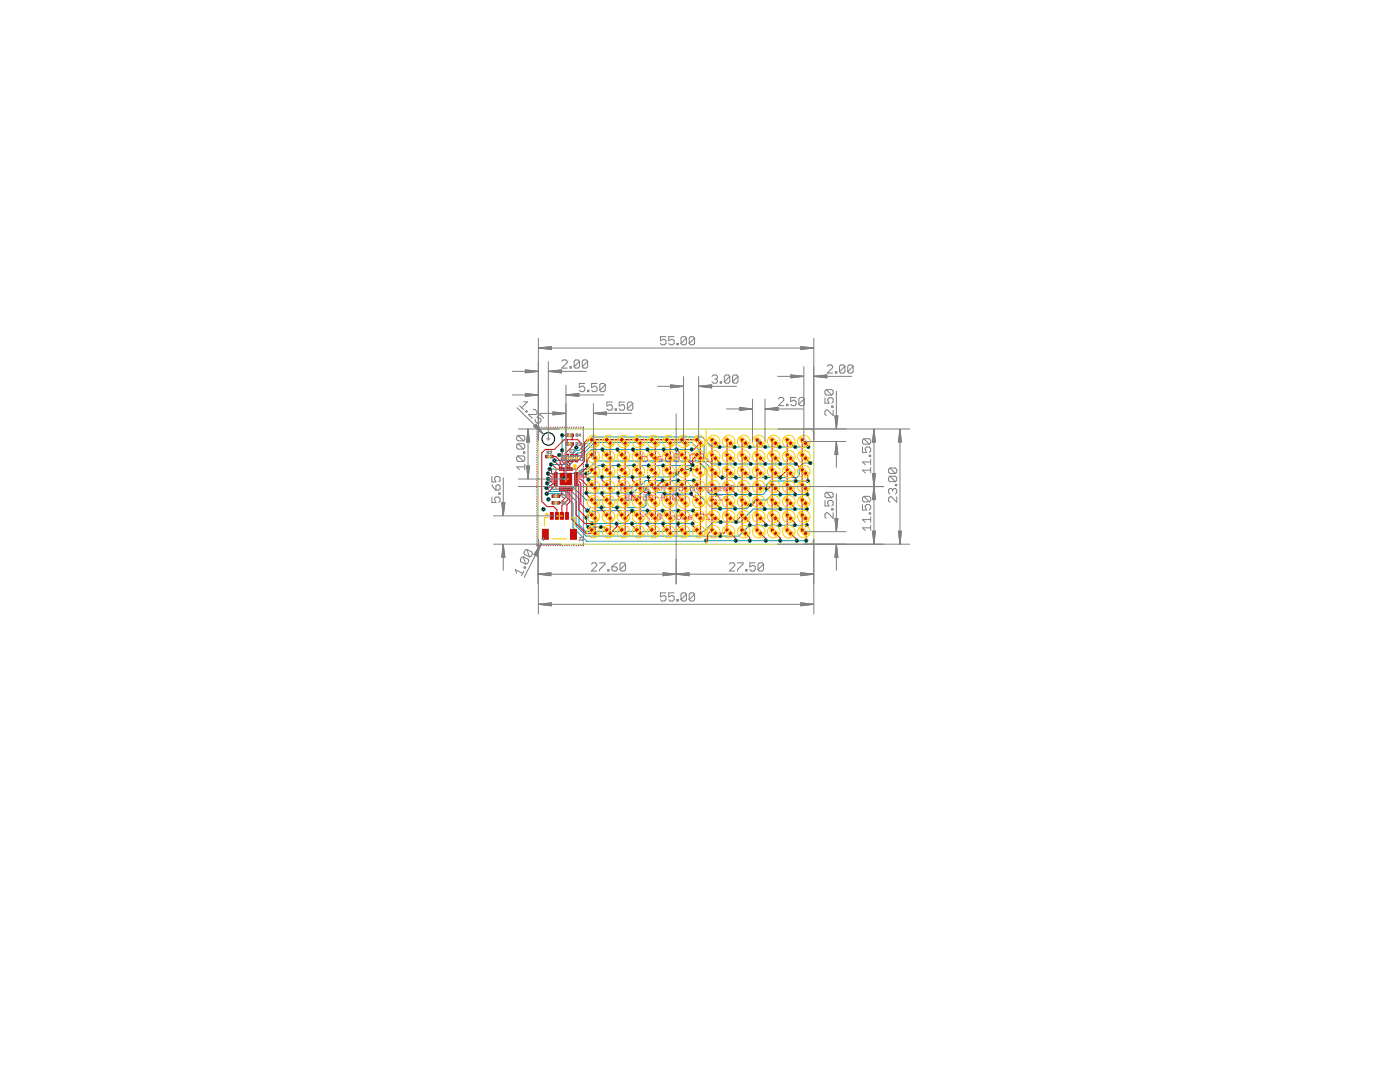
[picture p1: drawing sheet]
<svg xmlns="http://www.w3.org/2000/svg" width="279mm" height="216mm" viewBox="0 0 279 216" stroke-linecap="round" stroke-linejoin="round" font-family="sans-serif">
<path d="M128.2 90.6v1.5h.8l.2-.2v-.6l-.2-.2h-.8M129.8 91.1h.3l.5 .5M130.6 91.1v1M132 91.1h-.6l-.2 .2v.8h.8l.2-.2-.2-.3h-.8M132.8 91.3l.3-.2h.5l.3 .2v.6l-.3 .2h-.5l-.3-.2zM134.7 90.6h.8v1.5h-.8l-.2-.2v-.3l.2-.3-.2-.2v-.3zM134.7 91.3h.8M137.7 90.8l.3-.2h.8v1.5h-.8l-.3-.2zM139.4 90.6h1v1.5h-1M139.9 91.3h.5M142 90.6v1.5h-1" fill="none" stroke="#f0f" stroke-width=".23"/>
<g fill="none" stroke="#f0f" stroke-width=".2">
<path d="M123.8 97.9h.3M124 96.7v.1M124.1 97.2h-.1v.7M124.5 97.9h.4M124.9 96.8h-.2v1.1M125 99.3l-.1 .2 .1 .3h.4l.2-.1-.2-.4M125 99.3l-.1-.2 .1-.4h.4l.2 .2-.2 .4M125 99.3h.4M125.3 97.4h.8M125.3 97.9v-.7l.4-.4 .4 .4v.7M126 98.9v.8l.2 .1h.4l.1-.1M126 98.9l.2-.2h.4l.1 .2v.8"/>
<path d="M126 98.9l.7 .8M127.2 99.3h.7M128 97.4l.4-.2v.7M128 97.4v.5M128 97.4l-.1-.2-.2 .2v.5M128.4 98.7h.7v.6l-.6-.2-.1 .2v.4l.1 .1h.4l.2-.1M129.4 97.2h-.4l-.2 .2v.5h.6l.2-.2-.2-.1h-.6M129.5 98.9v.8l.2 .1h.4l.2-.1M129.5 98.9l.2-.2h.4l.2 .2v.8M129.5 98.9l.8 .8M130 97.2h.2l.4 .4M130.6 97.2v.7"/>
<path d="M130.7 99.3h.7M131 97.2l.5 .4-.5 .3M131.5 96.8v1.1M131.9 99.3h.7l-.5-.6v1.1M132 97.9v-.7l.3-.4 .4 .4v.7M132 97.4h.7M133.8 98.9l-.2-.2h-.4l-.2 .2v.2l.8 .7h-.8M134.2 98.9v.8l.2 .1h.3l.2-.1M134.2 98.9l.2-.2h.3l.2 .2v.8M134.2 98.9l.7 .8M134.3 97.2v.9l.4 .2M135 97.2v.5l-.1 .2h-.6"/>
<path d="M136.1 98.9l-.2-.2h-.3l-.2 .2v.2l.7 .7h-.7M136.2 96.8v1.1h-.5l-.2-.2v-.3l.2-.2h.5M137.8 96.8v1.1h.6l.1-.2v-.3l-.1-.2h-.6M138.8 98.7v1.1M139.7 97.6h-.7l.2-.4h.3l.2 .2v.3l-.2 .2h-.3M140.1 97.9v-.5l.2-.2h.6v.7M141.3 97.9h.6l.1-.2v-.3l-.1-.2h-.6v.9l.4 .2M141.6 99.8h.7M142.3 99.1l-.3-.4v1.1M142.5 97.9h.3M142.6 96.7v.1M142.7 99.7h.2v.1h-.2z"/>
<path d="M142.8 97.2h-.2v.7M143.3 97.2h.5l.2 .2-.2 .2h-.4l-.1 .1 .1 .2h.6M144.1 98.9l-.2-.2h-.3l-.2 .2v.2l.7 .7h-.7M144.5 99.1l.4 .7 .4-.7M145.2 97.6h-.8l.2-.4h.4l.2 .2v.3l-.2 .2h-.4M145.6 97l.2-.2h.5v1.1h-.5l-.2-.2zM127.7 103.1h.7l-.5-.6v1.1M129.6 102.5h-.8v.2l.8 .7v.2M130 102.9l.7 .7M130.7 102.9l-.7 .7M131.2 102.7v.7l.2 .2h.3l.2-.2M131.2 102.7l.2-.2h.3l.2 .2v.7"/>
<path d="M131.2 102.7l.7 .7M133.5 103.4h.2v.2h-.2zM133.5 102.9h.2v.2h-.2zM134.1 102.9h.2l.3 .4M134.6 102.9v.7M135.1 102.5v1.1h.5l.2-.2v-.3l-.2-.2h-.5M136.2 102.5v1.1h.6l.2-.2v-.3l-.2-.2h-.6M138 102.9h-.4l-.2 .2v.5h.6l.2-.2-.2-.1h-.6M139.8 102.7l.1-.2h.4l.2 .2v.7l-.2 .2h-.4l-.1-.2M141.6 102.7l-.1-.2h-.4l-.2 .2v.2l.7 .7h-.7M142.1 103.6h.3M142.1 102.5h.3"/>
<path d="M142.3 102.5v1.1"/>
</g>
<g fill="none" stroke="#0696d7" stroke-width=".2">
<path d="M109.1 97.4l.7 .7h3.3l1.9 1.9v4.9l2 2.1h30.4l2.2-2.2h11.4M109.1 98.5h3.2l2.1 2v4.8l2.7 2.7 43.8-.1M109.2 96.4l1.2 1.2h3.3l1.9 1.9v5.2l1.3 1.3h23.6l1.8-1.8h5.4l2.6-2.6h10.7M109.4 94.5h5.8l.8-.8h1.2l1.7-1.7h20.4l1.7 1.7v4.3l.7 .7h10.5l.7-.7v-1.2l.8-.8h7.5M109.4 95.5l1.5 1.6h3.4l2.7 2.7h9.6l2.7-2.7h8.5l4.4 4.4h6.8l1.7-1.7h2.2l1.1-1.1h7.1M112.2 86.8v3.1M137.8 93.7h-1.9l-1.5 1.5h-16.5l-.5 .5M137.9 98.5l-.1 .1h-5.1l-.3-.3h-2.9l-.6 .6v1.9l-.5 .5h-10.6l-.6 .6M138 89.7h-20l-.9 .9v2.3M138.2 92.8l-.4 .1h-18.5l-1.6 1.6h-.7M138.4 95.9h-9.6l-2.5 2.5h-9.3M158.8 92.6h-16.8l-1.5-1.5v-2.2l-1.2-1.2h-20.8l-2.7 2.7h-.6l-2.3 2.3h-2.9"/>
<path d="M161.3 89.2h-19.2l-2-2h-21.9l-2.7 2.7h-.5l-2 2h-2.3M161.7 92.4h-1.4l-.8 .8v1.6l-.5 .5h-15.3l-4.2-4.2v-1.3l-1.5-1.5h-19.3l-2.6 2.6h-.5l-2.7 2.7h-3.2M118.1 104.5h20.1M126.1 101.9h.1M138.3 101.9h-19.9l-1.4 1.4v1.5l.4 .4h2.5"/>
</g>
<g fill="none" stroke="#0696d7" stroke-width=".21">
<path d="M107.3 85.9v.1M107.3 86.4h.1M107.3 86.8v.1M107.3 87.3v.1M107.3 87.8h.1M107.3 88.2v.1M107.3 88.7h.1M107.3 89.2h.1M107.3 89.6v.1M107.3 90.1h.1M107.3 90.5v.1M107.3 91v.1"/>
<path d="M107.3 91.5h.1M107.3 91.9v.1M107.3 92.4v.1M107.3 92.9h.1M107.3 93.3v.1M107.3 93.8h.1M107.3 94.3h.1M107.3 94.7v.1M107.3 95.2h.1M107.3 95.6v.1M107.3 96.1v.1M107.3 96.6h.1"/>
<path d="M107.3 97v.1M107.3 97.5v.1M107.3 98h.1M107.3 98.4v.1M107.3 98.9v.1M107.3 99.4h.1M107.3 99.8v.1M107.4 85.4l-.1 .1M107.8 85.4h.1M108.3 85.4h.1M108.8 85.4h.1M109.2 85.4h.1"/>
<path d="M109.7 85.4h.1M110.2 85.4h.1M110.6 85.4h.1M111.1 85.4h.1M111.6 85.4h.1M112.1 85.4h.1M112.5 85.4h.1M113 85.4h.1M113.5 85.4h.1M114 85.4h.1M114.4 85.4h.1M114.9 85.4h.1"/>
<path d="M115.4 85.4h.1M115.8 85.4h.1M116.3 85.4l.1 .1M116.4 85.9v.1M116.4 86.4h.1M116.4 86.8v.1M116.4 87.3v.1M116.4 87.8h.1M116.4 88.2v.1M116.4 88.7h.1M116.4 89.2h.1M116.4 89.6v.1"/>
<path d="M116.4 90.1h.1M116.4 90.5v.1M116.4 91v.1M116.4 91.5h.1M116.4 91.9v.1M116.4 92.4v.1M116.4 92.9h.1M116.4 93.3v.1M116.4 93.8h.1M116.4 94.3h.1M116.4 94.7v.1M116.4 95.2h.1"/>
<path d="M116.4 95.6v.1M116.4 96.1v.1M116.4 96.6h.1M116.4 97v.1M116.4 97.5v.1M116.4 98h.1M116.4 98.4v.1M116.4 98.9v.1M116.4 99.4h.1M116.4 99.8v.1M107.3 100.3h.1M107.3 100.7v.1"/>
<path d="M107.3 101.2v.1M107.3 101.7h.1M107.3 102.1v.1M107.3 102.6v.1M107.3 103.1h.1M107.3 103.5v.1M107.3 104v.1M107.3 104.5h.1M107.3 104.9v.1M107.3 105.4h.1M107.3 105.9h.1M107.3 106.3v.1"/>
<path d="M107.3 106.8h.1M107.3 107.2v.1M107.3 107.7v.1M107.3 108.2h.1M107.3 108.6l.1 .1M107.8 108.7h.1M108.3 108.7h.1M108.8 108.7h.1M109.2 108.7h.1M109.7 108.7h.1M110.2 108.7h.1M110.6 108.7h.1"/>
<path d="M111.1 108.7h.1M111.6 108.7h.1M112.1 108.7h.1M112.5 108.7h.1M113 108.7h.1M113.5 108.7h.1M114 108.7h.1M114.4 108.7h.1M114.9 108.7h.1M115.4 108.7h.1M115.8 108.7h.1M116.4 108.6l-.1 .1"/>
<path d="M116.4 100.3h.1M116.4 100.7v.1M116.4 101.2v.1M116.4 101.7h.1M116.4 102.1v.1M116.4 102.6v.1M116.4 103.1h.1M116.4 103.5v.1M116.4 104v.1M116.4 104.5h.1M116.4 104.9v.1M116.4 105.4h.1"/>
<path d="M116.4 105.9h.1M116.4 106.3v.1M116.4 106.8h.1M116.4 107.2v.1M116.4 107.7v.1M116.4 108.2h.1"/>
</g>
<circle cx="118.1" cy="104.5" r=".3" fill="#0dab76" stroke="#0dab76" stroke-width=".2"/>
<circle cx="118.1" cy="104.5" r=".19" fill="#fff" stroke="#000" stroke-width=".2"/>
<circle cx="123" cy="104.5" r=".28" fill="#0dab76" stroke="#0dab76" stroke-width=".2"/>
<circle cx="123" cy="104.5" r=".17" fill="#fff" stroke="#000" stroke-width=".2"/>
<circle cx="126.1" cy="104.5" r=".28" fill="#0dab76" stroke="#0dab76" stroke-width=".2"/>
<circle cx="126.1" cy="104.5" r=".17" fill="#fff" stroke="#000" stroke-width=".2"/>
<circle cx="129.2" cy="104.5" r=".28" fill="#0dab76" stroke="#0dab76" stroke-width=".2"/>
<circle cx="129.2" cy="104.5" r=".17" fill="#fff" stroke="#000" stroke-width=".2"/>
<circle cx="132.3" cy="104.5" r=".28" fill="#0dab76" stroke="#0dab76" stroke-width=".2"/>
<circle cx="132.3" cy="104.5" r=".17" fill="#fff" stroke="#000" stroke-width=".2"/>
<circle cx="135.3" cy="104.5" r=".28" fill="#0dab76" stroke="#0dab76" stroke-width=".2"/>
<circle cx="135.3" cy="104.5" r=".17" fill="#fff" stroke="#000" stroke-width=".2"/>
<circle cx="138.2" cy="104.5" r=".28" fill="#0dab76" stroke="#0dab76" stroke-width=".2"/>
<circle cx="138.2" cy="104.5" r=".17" fill="#fff" stroke="#000" stroke-width=".2"/>
<circle cx="117" cy="103.3" r=".28" fill="#0dab76" stroke="#0dab76" stroke-width=".2"/>
<circle cx="117" cy="103.3" r=".17" fill="#fff" stroke="#000" stroke-width=".2"/>
<circle cx="119.9" cy="105.2" r=".28" fill="#0dab76" stroke="#0dab76" stroke-width=".2"/>
<circle cx="119.9" cy="105.2" r=".17" fill="#fff" stroke="#000" stroke-width=".2"/>
<circle cx="117.4" cy="105.2" r=".28" fill="#0dab76" stroke="#0dab76" stroke-width=".2"/>
<circle cx="117.4" cy="105.2" r=".17" fill="#fff" stroke="#000" stroke-width=".2"/>
<circle cx="135.3" cy="101.9" r=".28" fill="#0dab76" stroke="#0dab76" stroke-width=".2"/>
<circle cx="135.3" cy="101.9" r=".17" fill="#fff" stroke="#000" stroke-width=".2"/>
<circle cx="132.2" cy="101.9" r=".28" fill="#0dab76" stroke="#0dab76" stroke-width=".2"/>
<circle cx="132.2" cy="101.9" r=".17" fill="#fff" stroke="#000" stroke-width=".2"/>
<circle cx="129.2" cy="101.9" r=".28" fill="#0dab76" stroke="#0dab76" stroke-width=".2"/>
<circle cx="129.2" cy="101.9" r=".17" fill="#fff" stroke="#000" stroke-width=".2"/>
<circle cx="126.1" cy="101.9" r=".28" fill="#0dab76" stroke="#0dab76" stroke-width=".2"/>
<circle cx="126.1" cy="101.9" r=".17" fill="#fff" stroke="#000" stroke-width=".2"/>
<circle cx="138.3" cy="101.9" r=".28" fill="#0dab76" stroke="#0dab76" stroke-width=".2"/>
<circle cx="138.3" cy="101.9" r=".17" fill="#fff" stroke="#000" stroke-width=".2"/>
<circle cx="117.2" cy="101.9" r=".3" fill="#0dab76" stroke="#0dab76" stroke-width=".2"/>
<circle cx="117.2" cy="101.9" r=".19" fill="#fff" stroke="#000" stroke-width=".2"/>
<circle cx="120" cy="101.3" r=".28" fill="#0dab76" stroke="#0dab76" stroke-width=".2"/>
<circle cx="120" cy="101.3" r=".17" fill="#fff" stroke="#000" stroke-width=".2"/>
<circle cx="123.1" cy="101.3" r=".28" fill="#0dab76" stroke="#0dab76" stroke-width=".2"/>
<circle cx="123.1" cy="101.3" r=".17" fill="#fff" stroke="#000" stroke-width=".2"/>
<circle cx="137.9" cy="98.5" r=".28" fill="#0dab76" stroke="#0dab76" stroke-width=".2"/>
<circle cx="137.9" cy="98.5" r=".17" fill="#fff" stroke="#000" stroke-width=".2"/>
<circle cx="135.1" cy="98.6" r=".28" fill="#0dab76" stroke="#0dab76" stroke-width=".2"/>
<circle cx="135.1" cy="98.6" r=".17" fill="#fff" stroke="#000" stroke-width=".2"/>
<circle cx="132.6" cy="98.5" r=".28" fill="#0dab76" stroke="#0dab76" stroke-width=".2"/>
<circle cx="132.6" cy="98.5" r=".17" fill="#fff" stroke="#000" stroke-width=".2"/>
<circle cx="129.5" cy="98.3" r=".28" fill="#0dab76" stroke="#0dab76" stroke-width=".2"/>
<circle cx="129.5" cy="98.3" r=".17" fill="#fff" stroke="#000" stroke-width=".2"/>
<circle cx="117" cy="98.4" r=".28" fill="#0dab76" stroke="#0dab76" stroke-width=".2"/>
<circle cx="117" cy="98.4" r=".17" fill="#fff" stroke="#000" stroke-width=".2"/>
<circle cx="132.2" cy="95.9" r=".28" fill="#0dab76" stroke="#0dab76" stroke-width=".2"/>
<circle cx="132.2" cy="95.9" r=".17" fill="#fff" stroke="#000" stroke-width=".2"/>
<circle cx="135.3" cy="95.9" r=".28" fill="#0dab76" stroke="#0dab76" stroke-width=".2"/>
<circle cx="135.3" cy="95.9" r=".17" fill="#fff" stroke="#000" stroke-width=".2"/>
<circle cx="138.4" cy="95.9" r=".28" fill="#0dab76" stroke="#0dab76" stroke-width=".2"/>
<circle cx="138.4" cy="95.9" r=".17" fill="#fff" stroke="#000" stroke-width=".2"/>
<circle cx="125.9" cy="98.4" r=".28" fill="#0dab76" stroke="#0dab76" stroke-width=".2"/>
<circle cx="125.9" cy="98.4" r=".17" fill="#fff" stroke="#000" stroke-width=".2"/>
<circle cx="123.3" cy="98.4" r=".28" fill="#0dab76" stroke="#0dab76" stroke-width=".2"/>
<circle cx="123.3" cy="98.4" r=".17" fill="#fff" stroke="#000" stroke-width=".2"/>
<circle cx="120.1" cy="98.4" r=".28" fill="#0dab76" stroke="#0dab76" stroke-width=".2"/>
<circle cx="120.1" cy="98.4" r=".17" fill="#fff" stroke="#000" stroke-width=".2"/>
<circle cx="117.4" cy="95.7" r=".28" fill="#0dab76" stroke="#0dab76" stroke-width=".2"/>
<circle cx="117.4" cy="95.7" r=".17" fill="#fff" stroke="#000" stroke-width=".2"/>
<circle cx="137.8" cy="93.7" r=".28" fill="#0dab76" stroke="#0dab76" stroke-width=".2"/>
<circle cx="137.8" cy="93.7" r=".17" fill="#fff" stroke="#000" stroke-width=".2"/>
<circle cx="135.2" cy="94.4" r=".28" fill="#0dab76" stroke="#0dab76" stroke-width=".2"/>
<circle cx="135.2" cy="94.4" r=".17" fill="#fff" stroke="#000" stroke-width=".2"/>
<circle cx="120.1" cy="95.2" r=".28" fill="#0dab76" stroke="#0dab76" stroke-width=".2"/>
<circle cx="120.1" cy="95.2" r=".17" fill="#fff" stroke="#000" stroke-width=".2"/>
<circle cx="123.5" cy="95.2" r=".28" fill="#0dab76" stroke="#0dab76" stroke-width=".2"/>
<circle cx="123.5" cy="95.2" r=".17" fill="#fff" stroke="#000" stroke-width=".2"/>
<circle cx="126.2" cy="95.2" r=".28" fill="#0dab76" stroke="#0dab76" stroke-width=".2"/>
<circle cx="126.2" cy="95.2" r=".17" fill="#fff" stroke="#000" stroke-width=".2"/>
<circle cx="129.4" cy="95.2" r=".28" fill="#0dab76" stroke="#0dab76" stroke-width=".2"/>
<circle cx="129.4" cy="95.2" r=".17" fill="#fff" stroke="#000" stroke-width=".2"/>
<circle cx="117" cy="94.5" r=".28" fill="#0dab76" stroke="#0dab76" stroke-width=".2"/>
<circle cx="117" cy="94.5" r=".17" fill="#fff" stroke="#000" stroke-width=".2"/>
<circle cx="138.2" cy="92.8" r=".28" fill="#0dab76" stroke="#0dab76" stroke-width=".2"/>
<circle cx="138.2" cy="92.8" r=".17" fill="#fff" stroke="#000" stroke-width=".2"/>
<circle cx="120.3" cy="92.9" r=".28" fill="#0dab76" stroke="#0dab76" stroke-width=".2"/>
<circle cx="120.3" cy="92.9" r=".17" fill="#fff" stroke="#000" stroke-width=".2"/>
<circle cx="123.4" cy="92.9" r=".28" fill="#0dab76" stroke="#0dab76" stroke-width=".2"/>
<circle cx="123.4" cy="92.9" r=".17" fill="#fff" stroke="#000" stroke-width=".2"/>
<circle cx="126.5" cy="92.9" r=".28" fill="#0dab76" stroke="#0dab76" stroke-width=".2"/>
<circle cx="126.5" cy="92.9" r=".17" fill="#fff" stroke="#000" stroke-width=".2"/>
<circle cx="129.4" cy="92.9" r=".28" fill="#0dab76" stroke="#0dab76" stroke-width=".2"/>
<circle cx="129.4" cy="92.9" r=".17" fill="#fff" stroke="#000" stroke-width=".2"/>
<circle cx="132.3" cy="92.9" r=".28" fill="#0dab76" stroke="#0dab76" stroke-width=".2"/>
<circle cx="132.3" cy="92.9" r=".17" fill="#fff" stroke="#000" stroke-width=".2"/>
<circle cx="117.1" cy="92.9" r=".28" fill="#0dab76" stroke="#0dab76" stroke-width=".2"/>
<circle cx="117.1" cy="92.9" r=".17" fill="#fff" stroke="#000" stroke-width=".2"/>
<circle cx="138" cy="89.7" r=".28" fill="#0dab76" stroke="#0dab76" stroke-width=".2"/>
<circle cx="138" cy="89.7" r=".17" fill="#fff" stroke="#000" stroke-width=".2"/>
<circle cx="135" cy="89.7" r=".28" fill="#0dab76" stroke="#0dab76" stroke-width=".2"/>
<circle cx="135" cy="89.7" r=".17" fill="#fff" stroke="#000" stroke-width=".2"/>
<circle cx="132.4" cy="89.7" r=".28" fill="#0dab76" stroke="#0dab76" stroke-width=".2"/>
<circle cx="132.4" cy="89.7" r=".17" fill="#fff" stroke="#000" stroke-width=".2"/>
<circle cx="129.2" cy="89.7" r=".28" fill="#0dab76" stroke="#0dab76" stroke-width=".2"/>
<circle cx="129.2" cy="89.7" r=".17" fill="#fff" stroke="#000" stroke-width=".2"/>
<circle cx="126.3" cy="89.7" r=".28" fill="#0dab76" stroke="#0dab76" stroke-width=".2"/>
<circle cx="126.3" cy="89.7" r=".17" fill="#fff" stroke="#000" stroke-width=".2"/>
<circle cx="123.2" cy="89.7" r=".28" fill="#0dab76" stroke="#0dab76" stroke-width=".2"/>
<circle cx="123.2" cy="89.7" r=".17" fill="#fff" stroke="#000" stroke-width=".2"/>
<circle cx="120.2" cy="89.7" r=".28" fill="#0dab76" stroke="#0dab76" stroke-width=".2"/>
<circle cx="120.2" cy="89.7" r=".17" fill="#fff" stroke="#000" stroke-width=".2"/>
<circle cx="110" cy="92.7" r=".3" fill="#0dab76" stroke="#0dab76" stroke-width=".2"/>
<circle cx="110" cy="92.7" r=".19" fill="#fff" stroke="#000" stroke-width=".2"/>
<circle cx="158.8" cy="92.6" r=".28" fill="#0dab76" stroke="#0dab76" stroke-width=".2"/>
<circle cx="158.8" cy="92.6" r=".17" fill="#fff" stroke="#000" stroke-width=".2"/>
<circle cx="143.6" cy="92.6" r=".28" fill="#0dab76" stroke="#0dab76" stroke-width=".2"/>
<circle cx="143.6" cy="92.6" r=".17" fill="#fff" stroke="#000" stroke-width=".2"/>
<circle cx="146.7" cy="92.6" r=".28" fill="#0dab76" stroke="#0dab76" stroke-width=".2"/>
<circle cx="146.7" cy="92.6" r=".17" fill="#fff" stroke="#000" stroke-width=".2"/>
<circle cx="149.8" cy="92.6" r=".28" fill="#0dab76" stroke="#0dab76" stroke-width=".2"/>
<circle cx="149.8" cy="92.6" r=".17" fill="#fff" stroke="#000" stroke-width=".2"/>
<circle cx="152.7" cy="92.6" r=".28" fill="#0dab76" stroke="#0dab76" stroke-width=".2"/>
<circle cx="152.7" cy="92.6" r=".17" fill="#fff" stroke="#000" stroke-width=".2"/>
<circle cx="155.7" cy="92.6" r=".28" fill="#0dab76" stroke="#0dab76" stroke-width=".2"/>
<circle cx="155.7" cy="92.6" r=".17" fill="#fff" stroke="#000" stroke-width=".2"/>
<circle cx="109.7" cy="93.6" r=".3" fill="#0dab76" stroke="#0dab76" stroke-width=".2"/>
<circle cx="109.7" cy="93.6" r=".19" fill="#fff" stroke="#000" stroke-width=".2"/>
<circle cx="161.7" cy="92.4" r=".28" fill="#0dab76" stroke="#0dab76" stroke-width=".2"/>
<circle cx="161.7" cy="92.4" r=".17" fill="#fff" stroke="#000" stroke-width=".2"/>
<circle cx="155.7" cy="95.3" r=".28" fill="#0dab76" stroke="#0dab76" stroke-width=".2"/>
<circle cx="155.7" cy="95.3" r=".17" fill="#fff" stroke="#000" stroke-width=".2"/>
<circle cx="152.8" cy="95.3" r=".28" fill="#0dab76" stroke="#0dab76" stroke-width=".2"/>
<circle cx="152.8" cy="95.3" r=".17" fill="#fff" stroke="#000" stroke-width=".2"/>
<circle cx="149.8" cy="95.3" r=".28" fill="#0dab76" stroke="#0dab76" stroke-width=".2"/>
<circle cx="149.8" cy="95.3" r=".17" fill="#fff" stroke="#000" stroke-width=".2"/>
<circle cx="146.8" cy="95.3" r=".28" fill="#0dab76" stroke="#0dab76" stroke-width=".2"/>
<circle cx="146.8" cy="95.3" r=".17" fill="#fff" stroke="#000" stroke-width=".2"/>
<circle cx="144.1" cy="95.3" r=".28" fill="#0dab76" stroke="#0dab76" stroke-width=".2"/>
<circle cx="144.1" cy="95.3" r=".17" fill="#fff" stroke="#000" stroke-width=".2"/>
<circle cx="109.4" cy="94.5" r=".3" fill="#0dab76" stroke="#0dab76" stroke-width=".2"/>
<circle cx="109.4" cy="94.5" r=".19" fill="#fff" stroke="#000" stroke-width=".2"/>
<circle cx="161.2" cy="96" r=".28" fill="#0dab76" stroke="#0dab76" stroke-width=".2"/>
<circle cx="161.2" cy="96" r=".17" fill="#fff" stroke="#000" stroke-width=".2"/>
<circle cx="158.8" cy="96" r=".28" fill="#0dab76" stroke="#0dab76" stroke-width=".2"/>
<circle cx="158.8" cy="96" r=".17" fill="#fff" stroke="#000" stroke-width=".2"/>
<circle cx="142.8" cy="98.7" r=".28" fill="#0dab76" stroke="#0dab76" stroke-width=".2"/>
<circle cx="142.8" cy="98.7" r=".17" fill="#fff" stroke="#000" stroke-width=".2"/>
<circle cx="146.8" cy="98.7" r=".28" fill="#0dab76" stroke="#0dab76" stroke-width=".2"/>
<circle cx="146.8" cy="98.7" r=".17" fill="#fff" stroke="#000" stroke-width=".2"/>
<circle cx="149.7" cy="98.7" r=".28" fill="#0dab76" stroke="#0dab76" stroke-width=".2"/>
<circle cx="149.7" cy="98.7" r=".17" fill="#fff" stroke="#000" stroke-width=".2"/>
<circle cx="152.9" cy="97.5" r=".28" fill="#0dab76" stroke="#0dab76" stroke-width=".2"/>
<circle cx="152.9" cy="97.5" r=".17" fill="#fff" stroke="#000" stroke-width=".2"/>
<circle cx="109.4" cy="95.5" r=".3" fill="#0dab76" stroke="#0dab76" stroke-width=".2"/>
<circle cx="109.4" cy="95.5" r=".19" fill="#fff" stroke="#000" stroke-width=".2"/>
<circle cx="161.1" cy="98.7" r=".28" fill="#0dab76" stroke="#0dab76" stroke-width=".2"/>
<circle cx="161.1" cy="98.7" r=".17" fill="#fff" stroke="#000" stroke-width=".2"/>
<circle cx="158.7" cy="98.7" r=".28" fill="#0dab76" stroke="#0dab76" stroke-width=".2"/>
<circle cx="158.7" cy="98.7" r=".17" fill="#fff" stroke="#000" stroke-width=".2"/>
<circle cx="155.7" cy="98.7" r=".28" fill="#0dab76" stroke="#0dab76" stroke-width=".2"/>
<circle cx="155.7" cy="98.7" r=".17" fill="#fff" stroke="#000" stroke-width=".2"/>
<circle cx="143.7" cy="101.5" r=".28" fill="#0dab76" stroke="#0dab76" stroke-width=".2"/>
<circle cx="143.7" cy="101.5" r=".17" fill="#fff" stroke="#000" stroke-width=".2"/>
<circle cx="146.7" cy="101.5" r=".28" fill="#0dab76" stroke="#0dab76" stroke-width=".2"/>
<circle cx="146.7" cy="101.5" r=".17" fill="#fff" stroke="#000" stroke-width=".2"/>
<circle cx="149.7" cy="100.8" r=".28" fill="#0dab76" stroke="#0dab76" stroke-width=".2"/>
<circle cx="149.7" cy="100.8" r=".17" fill="#fff" stroke="#000" stroke-width=".2"/>
<circle cx="109.2" cy="96.4" r=".3" fill="#0dab76" stroke="#0dab76" stroke-width=".2"/>
<circle cx="109.2" cy="96.4" r=".19" fill="#fff" stroke="#000" stroke-width=".2"/>
<circle cx="161" cy="101.6" r=".28" fill="#0dab76" stroke="#0dab76" stroke-width=".2"/>
<circle cx="161" cy="101.6" r=".17" fill="#fff" stroke="#000" stroke-width=".2"/>
<circle cx="158.6" cy="101.6" r=".28" fill="#0dab76" stroke="#0dab76" stroke-width=".2"/>
<circle cx="158.6" cy="101.6" r=".17" fill="#fff" stroke="#000" stroke-width=".2"/>
<circle cx="155.7" cy="101.6" r=".28" fill="#0dab76" stroke="#0dab76" stroke-width=".2"/>
<circle cx="155.7" cy="101.6" r=".17" fill="#fff" stroke="#000" stroke-width=".2"/>
<circle cx="152.6" cy="101.6" r=".28" fill="#0dab76" stroke="#0dab76" stroke-width=".2"/>
<circle cx="152.6" cy="101.6" r=".17" fill="#fff" stroke="#000" stroke-width=".2"/>
<circle cx="143.8" cy="104.2" r=".28" fill="#0dab76" stroke="#0dab76" stroke-width=".2"/>
<circle cx="143.8" cy="104.2" r=".17" fill="#fff" stroke="#000" stroke-width=".2"/>
<circle cx="146.9" cy="104.2" r=".28" fill="#0dab76" stroke="#0dab76" stroke-width=".2"/>
<circle cx="146.9" cy="104.2" r=".17" fill="#fff" stroke="#000" stroke-width=".2"/>
<circle cx="109.1" cy="97.4" r=".3" fill="#0dab76" stroke="#0dab76" stroke-width=".2"/>
<circle cx="109.1" cy="97.4" r=".19" fill="#fff" stroke="#000" stroke-width=".2"/>
<circle cx="149.6" cy="104.8" r=".28" fill="#0dab76" stroke="#0dab76" stroke-width=".2"/>
<circle cx="149.6" cy="104.8" r=".17" fill="#fff" stroke="#000" stroke-width=".2"/>
<circle cx="152.8" cy="104.8" r=".28" fill="#0dab76" stroke="#0dab76" stroke-width=".2"/>
<circle cx="152.8" cy="104.8" r=".17" fill="#fff" stroke="#000" stroke-width=".2"/>
<circle cx="155.6" cy="104.8" r=".28" fill="#0dab76" stroke="#0dab76" stroke-width=".2"/>
<circle cx="155.6" cy="104.8" r=".17" fill="#fff" stroke="#000" stroke-width=".2"/>
<circle cx="158.6" cy="104.8" r=".28" fill="#0dab76" stroke="#0dab76" stroke-width=".2"/>
<circle cx="158.6" cy="104.8" r=".17" fill="#fff" stroke="#000" stroke-width=".2"/>
<circle cx="161" cy="104.8" r=".28" fill="#0dab76" stroke="#0dab76" stroke-width=".2"/>
<circle cx="161" cy="104.8" r=".17" fill="#fff" stroke="#000" stroke-width=".2"/>
<circle cx="143.7" cy="107" r=".28" fill="#0dab76" stroke="#0dab76" stroke-width=".2"/>
<circle cx="143.7" cy="107" r=".17" fill="#fff" stroke="#000" stroke-width=".2"/>
<circle cx="109.1" cy="98.5" r=".3" fill="#0dab76" stroke="#0dab76" stroke-width=".2"/>
<circle cx="109.1" cy="98.5" r=".19" fill="#fff" stroke="#000" stroke-width=".2"/>
<circle cx="140.9" cy="107.9" r=".28" fill="#0dab76" stroke="#0dab76" stroke-width=".2"/>
<circle cx="140.9" cy="107.9" r=".17" fill="#fff" stroke="#000" stroke-width=".2"/>
<circle cx="160.9" cy="107.9" r=".28" fill="#0dab76" stroke="#0dab76" stroke-width=".2"/>
<circle cx="160.9" cy="107.9" r=".17" fill="#fff" stroke="#000" stroke-width=".2"/>
<circle cx="159" cy="107.9" r=".28" fill="#0dab76" stroke="#0dab76" stroke-width=".2"/>
<circle cx="159" cy="107.9" r=".17" fill="#fff" stroke="#000" stroke-width=".2"/>
<circle cx="155.7" cy="107.9" r=".28" fill="#0dab76" stroke="#0dab76" stroke-width=".2"/>
<circle cx="155.7" cy="107.9" r=".17" fill="#fff" stroke="#000" stroke-width=".2"/>
<circle cx="152.8" cy="107.9" r=".28" fill="#0dab76" stroke="#0dab76" stroke-width=".2"/>
<circle cx="152.8" cy="107.9" r=".17" fill="#fff" stroke="#000" stroke-width=".2"/>
<circle cx="149.6" cy="107.9" r=".28" fill="#0dab76" stroke="#0dab76" stroke-width=".2"/>
<circle cx="149.6" cy="107.9" r=".17" fill="#fff" stroke="#000" stroke-width=".2"/>
<circle cx="146.8" cy="107.9" r=".28" fill="#0dab76" stroke="#0dab76" stroke-width=".2"/>
<circle cx="146.8" cy="107.9" r=".17" fill="#fff" stroke="#000" stroke-width=".2"/>
<circle cx="110.7" cy="91.9" r=".3" fill="#0dab76" stroke="#0dab76" stroke-width=".2"/>
<circle cx="110.7" cy="91.9" r=".19" fill="#fff" stroke="#000" stroke-width=".2"/>
<circle cx="161.3" cy="89.2" r=".28" fill="#0dab76" stroke="#0dab76" stroke-width=".2"/>
<circle cx="161.3" cy="89.2" r=".17" fill="#fff" stroke="#000" stroke-width=".2"/>
<circle cx="158.7" cy="89.2" r=".28" fill="#0dab76" stroke="#0dab76" stroke-width=".2"/>
<circle cx="158.7" cy="89.2" r=".17" fill="#fff" stroke="#000" stroke-width=".2"/>
<circle cx="155.6" cy="89.2" r=".28" fill="#0dab76" stroke="#0dab76" stroke-width=".2"/>
<circle cx="155.6" cy="89.2" r=".17" fill="#fff" stroke="#000" stroke-width=".2"/>
<circle cx="152.7" cy="89.2" r=".28" fill="#0dab76" stroke="#0dab76" stroke-width=".2"/>
<circle cx="152.7" cy="89.2" r=".17" fill="#fff" stroke="#000" stroke-width=".2"/>
<circle cx="149.6" cy="89.2" r=".28" fill="#0dab76" stroke="#0dab76" stroke-width=".2"/>
<circle cx="149.6" cy="89.2" r=".17" fill="#fff" stroke="#000" stroke-width=".2"/>
<circle cx="146.6" cy="89.2" r=".28" fill="#0dab76" stroke="#0dab76" stroke-width=".2"/>
<circle cx="146.6" cy="89.2" r=".17" fill="#fff" stroke="#000" stroke-width=".2"/>
<circle cx="143.6" cy="89.2" r=".28" fill="#0dab76" stroke="#0dab76" stroke-width=".2"/>
<circle cx="143.6" cy="89.2" r=".17" fill="#fff" stroke="#000" stroke-width=".2"/>
<circle cx="112.5" cy="95.5" r=".3" fill="#0dab76" stroke="#0dab76" stroke-width=".2"/>
<circle cx="112.5" cy="95.5" r=".19" fill="#fff" stroke="#000" stroke-width=".2"/>
<circle cx="111.6" cy="90.8" r=".3" fill="#0dab76" stroke="#0dab76" stroke-width=".2"/>
<circle cx="111.6" cy="90.8" r=".19" fill="#fff" stroke="#000" stroke-width=".2"/>
<circle cx="115" cy="89.3" r=".3" fill="#0dab76" stroke="#0dab76" stroke-width=".2"/>
<circle cx="115" cy="89.3" r=".19" fill="#fff" stroke="#000" stroke-width=".2"/>
<circle cx="109.5" cy="99.6" r=".3" fill="#0dab76" stroke="#0dab76" stroke-width=".2"/>
<circle cx="109.5" cy="99.6" r=".19" fill="#fff" stroke="#000" stroke-width=".2"/>
<circle cx="108.5" cy="101.6" r=".3" fill="#0dab76" stroke="#0dab76" stroke-width=".2"/>
<circle cx="108.5" cy="101.6" r=".19" fill="#fff" stroke="#000" stroke-width=".2"/>
<circle cx="112.2" cy="89.9" r=".28" fill="#0dab76" stroke="#0dab76" stroke-width=".2"/>
<circle cx="112.2" cy="89.9" r=".17" fill="#fff" stroke="#000" stroke-width=".2"/>
<circle cx="112.2" cy="86.8" r=".28" fill="#0dab76" stroke="#0dab76" stroke-width=".2"/>
<circle cx="112.2" cy="86.8" r=".17" fill="#fff" stroke="#000" stroke-width=".2"/>
<circle cx="118.1" cy="104.5" r=".3" fill="#0dab76" stroke="#0dab76" stroke-width=".2"/>
<circle cx="118.1" cy="104.5" r=".19" fill="#fff" stroke="#000" stroke-width=".2"/>
<circle cx="123" cy="104.5" r=".28" fill="#0dab76" stroke="#0dab76" stroke-width=".2"/>
<circle cx="123" cy="104.5" r=".17" fill="#fff" stroke="#000" stroke-width=".2"/>
<circle cx="126.1" cy="104.5" r=".28" fill="#0dab76" stroke="#0dab76" stroke-width=".2"/>
<circle cx="126.1" cy="104.5" r=".17" fill="#fff" stroke="#000" stroke-width=".2"/>
<circle cx="129.2" cy="104.5" r=".28" fill="#0dab76" stroke="#0dab76" stroke-width=".2"/>
<circle cx="129.2" cy="104.5" r=".17" fill="#fff" stroke="#000" stroke-width=".2"/>
<circle cx="132.3" cy="104.5" r=".28" fill="#0dab76" stroke="#0dab76" stroke-width=".2"/>
<circle cx="132.3" cy="104.5" r=".17" fill="#fff" stroke="#000" stroke-width=".2"/>
<circle cx="135.3" cy="104.5" r=".28" fill="#0dab76" stroke="#0dab76" stroke-width=".2"/>
<circle cx="135.3" cy="104.5" r=".17" fill="#fff" stroke="#000" stroke-width=".2"/>
<circle cx="138.2" cy="104.5" r=".28" fill="#0dab76" stroke="#0dab76" stroke-width=".2"/>
<circle cx="138.2" cy="104.5" r=".17" fill="#fff" stroke="#000" stroke-width=".2"/>
<circle cx="117" cy="103.3" r=".28" fill="#0dab76" stroke="#0dab76" stroke-width=".2"/>
<circle cx="117" cy="103.3" r=".17" fill="#fff" stroke="#000" stroke-width=".2"/>
<circle cx="119.9" cy="105.2" r=".28" fill="#0dab76" stroke="#0dab76" stroke-width=".2"/>
<circle cx="119.9" cy="105.2" r=".17" fill="#fff" stroke="#000" stroke-width=".2"/>
<circle cx="117.4" cy="105.2" r=".28" fill="#0dab76" stroke="#0dab76" stroke-width=".2"/>
<circle cx="117.4" cy="105.2" r=".17" fill="#fff" stroke="#000" stroke-width=".2"/>
<circle cx="135.3" cy="101.9" r=".28" fill="#0dab76" stroke="#0dab76" stroke-width=".2"/>
<circle cx="135.3" cy="101.9" r=".17" fill="#fff" stroke="#000" stroke-width=".2"/>
<circle cx="132.2" cy="101.9" r=".28" fill="#0dab76" stroke="#0dab76" stroke-width=".2"/>
<circle cx="132.2" cy="101.9" r=".17" fill="#fff" stroke="#000" stroke-width=".2"/>
<circle cx="129.2" cy="101.9" r=".28" fill="#0dab76" stroke="#0dab76" stroke-width=".2"/>
<circle cx="129.2" cy="101.9" r=".17" fill="#fff" stroke="#000" stroke-width=".2"/>
<circle cx="126.1" cy="101.9" r=".28" fill="#0dab76" stroke="#0dab76" stroke-width=".2"/>
<circle cx="126.1" cy="101.9" r=".17" fill="#fff" stroke="#000" stroke-width=".2"/>
<circle cx="138.3" cy="101.9" r=".28" fill="#0dab76" stroke="#0dab76" stroke-width=".2"/>
<circle cx="138.3" cy="101.9" r=".17" fill="#fff" stroke="#000" stroke-width=".2"/>
<circle cx="117.2" cy="101.9" r=".3" fill="#0dab76" stroke="#0dab76" stroke-width=".2"/>
<circle cx="117.2" cy="101.9" r=".19" fill="#fff" stroke="#000" stroke-width=".2"/>
<circle cx="120" cy="101.3" r=".28" fill="#0dab76" stroke="#0dab76" stroke-width=".2"/>
<circle cx="120" cy="101.3" r=".17" fill="#fff" stroke="#000" stroke-width=".2"/>
<circle cx="123.1" cy="101.3" r=".28" fill="#0dab76" stroke="#0dab76" stroke-width=".2"/>
<circle cx="123.1" cy="101.3" r=".17" fill="#fff" stroke="#000" stroke-width=".2"/>
<circle cx="137.9" cy="98.5" r=".28" fill="#0dab76" stroke="#0dab76" stroke-width=".2"/>
<circle cx="137.9" cy="98.5" r=".17" fill="#fff" stroke="#000" stroke-width=".2"/>
<circle cx="135.1" cy="98.6" r=".28" fill="#0dab76" stroke="#0dab76" stroke-width=".2"/>
<circle cx="135.1" cy="98.6" r=".17" fill="#fff" stroke="#000" stroke-width=".2"/>
<circle cx="132.6" cy="98.5" r=".28" fill="#0dab76" stroke="#0dab76" stroke-width=".2"/>
<circle cx="132.6" cy="98.5" r=".17" fill="#fff" stroke="#000" stroke-width=".2"/>
<circle cx="129.5" cy="98.3" r=".28" fill="#0dab76" stroke="#0dab76" stroke-width=".2"/>
<circle cx="129.5" cy="98.3" r=".17" fill="#fff" stroke="#000" stroke-width=".2"/>
<circle cx="117" cy="98.4" r=".28" fill="#0dab76" stroke="#0dab76" stroke-width=".2"/>
<circle cx="117" cy="98.4" r=".17" fill="#fff" stroke="#000" stroke-width=".2"/>
<circle cx="132.2" cy="95.9" r=".28" fill="#0dab76" stroke="#0dab76" stroke-width=".2"/>
<circle cx="132.2" cy="95.9" r=".17" fill="#fff" stroke="#000" stroke-width=".2"/>
<circle cx="135.3" cy="95.9" r=".28" fill="#0dab76" stroke="#0dab76" stroke-width=".2"/>
<circle cx="135.3" cy="95.9" r=".17" fill="#fff" stroke="#000" stroke-width=".2"/>
<circle cx="138.4" cy="95.9" r=".28" fill="#0dab76" stroke="#0dab76" stroke-width=".2"/>
<circle cx="138.4" cy="95.9" r=".17" fill="#fff" stroke="#000" stroke-width=".2"/>
<circle cx="125.9" cy="98.4" r=".28" fill="#0dab76" stroke="#0dab76" stroke-width=".2"/>
<circle cx="125.9" cy="98.4" r=".17" fill="#fff" stroke="#000" stroke-width=".2"/>
<circle cx="123.3" cy="98.4" r=".28" fill="#0dab76" stroke="#0dab76" stroke-width=".2"/>
<circle cx="123.3" cy="98.4" r=".17" fill="#fff" stroke="#000" stroke-width=".2"/>
<circle cx="120.1" cy="98.4" r=".28" fill="#0dab76" stroke="#0dab76" stroke-width=".2"/>
<circle cx="120.1" cy="98.4" r=".17" fill="#fff" stroke="#000" stroke-width=".2"/>
<circle cx="117.4" cy="95.7" r=".28" fill="#0dab76" stroke="#0dab76" stroke-width=".2"/>
<circle cx="117.4" cy="95.7" r=".17" fill="#fff" stroke="#000" stroke-width=".2"/>
<circle cx="137.8" cy="93.7" r=".28" fill="#0dab76" stroke="#0dab76" stroke-width=".2"/>
<circle cx="137.8" cy="93.7" r=".17" fill="#fff" stroke="#000" stroke-width=".2"/>
<circle cx="135.2" cy="94.4" r=".28" fill="#0dab76" stroke="#0dab76" stroke-width=".2"/>
<circle cx="135.2" cy="94.4" r=".17" fill="#fff" stroke="#000" stroke-width=".2"/>
<circle cx="120.1" cy="95.2" r=".28" fill="#0dab76" stroke="#0dab76" stroke-width=".2"/>
<circle cx="120.1" cy="95.2" r=".17" fill="#fff" stroke="#000" stroke-width=".2"/>
<circle cx="123.5" cy="95.2" r=".28" fill="#0dab76" stroke="#0dab76" stroke-width=".2"/>
<circle cx="123.5" cy="95.2" r=".17" fill="#fff" stroke="#000" stroke-width=".2"/>
<circle cx="126.2" cy="95.2" r=".28" fill="#0dab76" stroke="#0dab76" stroke-width=".2"/>
<circle cx="126.2" cy="95.2" r=".17" fill="#fff" stroke="#000" stroke-width=".2"/>
<circle cx="129.4" cy="95.2" r=".28" fill="#0dab76" stroke="#0dab76" stroke-width=".2"/>
<circle cx="129.4" cy="95.2" r=".17" fill="#fff" stroke="#000" stroke-width=".2"/>
<circle cx="117" cy="94.5" r=".28" fill="#0dab76" stroke="#0dab76" stroke-width=".2"/>
<circle cx="117" cy="94.5" r=".17" fill="#fff" stroke="#000" stroke-width=".2"/>
<circle cx="138.2" cy="92.8" r=".28" fill="#0dab76" stroke="#0dab76" stroke-width=".2"/>
<circle cx="138.2" cy="92.8" r=".17" fill="#fff" stroke="#000" stroke-width=".2"/>
<circle cx="120.3" cy="92.9" r=".28" fill="#0dab76" stroke="#0dab76" stroke-width=".2"/>
<circle cx="120.3" cy="92.9" r=".17" fill="#fff" stroke="#000" stroke-width=".2"/>
<circle cx="123.4" cy="92.9" r=".28" fill="#0dab76" stroke="#0dab76" stroke-width=".2"/>
<circle cx="123.4" cy="92.9" r=".17" fill="#fff" stroke="#000" stroke-width=".2"/>
<circle cx="126.5" cy="92.9" r=".28" fill="#0dab76" stroke="#0dab76" stroke-width=".2"/>
<circle cx="126.5" cy="92.9" r=".17" fill="#fff" stroke="#000" stroke-width=".2"/>
<circle cx="129.4" cy="92.9" r=".28" fill="#0dab76" stroke="#0dab76" stroke-width=".2"/>
<circle cx="129.4" cy="92.9" r=".17" fill="#fff" stroke="#000" stroke-width=".2"/>
<circle cx="132.3" cy="92.9" r=".28" fill="#0dab76" stroke="#0dab76" stroke-width=".2"/>
<circle cx="132.3" cy="92.9" r=".17" fill="#fff" stroke="#000" stroke-width=".2"/>
<circle cx="117.1" cy="92.9" r=".28" fill="#0dab76" stroke="#0dab76" stroke-width=".2"/>
<circle cx="117.1" cy="92.9" r=".17" fill="#fff" stroke="#000" stroke-width=".2"/>
<circle cx="138" cy="89.7" r=".28" fill="#0dab76" stroke="#0dab76" stroke-width=".2"/>
<circle cx="138" cy="89.7" r=".17" fill="#fff" stroke="#000" stroke-width=".2"/>
<circle cx="135" cy="89.7" r=".28" fill="#0dab76" stroke="#0dab76" stroke-width=".2"/>
<circle cx="135" cy="89.7" r=".17" fill="#fff" stroke="#000" stroke-width=".2"/>
<circle cx="132.4" cy="89.7" r=".28" fill="#0dab76" stroke="#0dab76" stroke-width=".2"/>
<circle cx="132.4" cy="89.7" r=".17" fill="#fff" stroke="#000" stroke-width=".2"/>
<circle cx="129.2" cy="89.7" r=".28" fill="#0dab76" stroke="#0dab76" stroke-width=".2"/>
<circle cx="129.2" cy="89.7" r=".17" fill="#fff" stroke="#000" stroke-width=".2"/>
<circle cx="126.3" cy="89.7" r=".28" fill="#0dab76" stroke="#0dab76" stroke-width=".2"/>
<circle cx="126.3" cy="89.7" r=".17" fill="#fff" stroke="#000" stroke-width=".2"/>
<circle cx="123.2" cy="89.7" r=".28" fill="#0dab76" stroke="#0dab76" stroke-width=".2"/>
<circle cx="123.2" cy="89.7" r=".17" fill="#fff" stroke="#000" stroke-width=".2"/>
<circle cx="120.2" cy="89.7" r=".28" fill="#0dab76" stroke="#0dab76" stroke-width=".2"/>
<circle cx="120.2" cy="89.7" r=".17" fill="#fff" stroke="#000" stroke-width=".2"/>
<circle cx="110" cy="92.7" r=".3" fill="#0dab76" stroke="#0dab76" stroke-width=".2"/>
<circle cx="110" cy="92.7" r=".19" fill="#fff" stroke="#000" stroke-width=".2"/>
<circle cx="158.8" cy="92.6" r=".28" fill="#0dab76" stroke="#0dab76" stroke-width=".2"/>
<circle cx="158.8" cy="92.6" r=".17" fill="#fff" stroke="#000" stroke-width=".2"/>
<circle cx="143.6" cy="92.6" r=".28" fill="#0dab76" stroke="#0dab76" stroke-width=".2"/>
<circle cx="143.6" cy="92.6" r=".17" fill="#fff" stroke="#000" stroke-width=".2"/>
<circle cx="146.7" cy="92.6" r=".28" fill="#0dab76" stroke="#0dab76" stroke-width=".2"/>
<circle cx="146.7" cy="92.6" r=".17" fill="#fff" stroke="#000" stroke-width=".2"/>
<circle cx="149.8" cy="92.6" r=".28" fill="#0dab76" stroke="#0dab76" stroke-width=".2"/>
<circle cx="149.8" cy="92.6" r=".17" fill="#fff" stroke="#000" stroke-width=".2"/>
<circle cx="152.7" cy="92.6" r=".28" fill="#0dab76" stroke="#0dab76" stroke-width=".2"/>
<circle cx="152.7" cy="92.6" r=".17" fill="#fff" stroke="#000" stroke-width=".2"/>
<circle cx="155.7" cy="92.6" r=".28" fill="#0dab76" stroke="#0dab76" stroke-width=".2"/>
<circle cx="155.7" cy="92.6" r=".17" fill="#fff" stroke="#000" stroke-width=".2"/>
<circle cx="109.7" cy="93.6" r=".3" fill="#0dab76" stroke="#0dab76" stroke-width=".2"/>
<circle cx="109.7" cy="93.6" r=".19" fill="#fff" stroke="#000" stroke-width=".2"/>
<circle cx="161.7" cy="92.4" r=".28" fill="#0dab76" stroke="#0dab76" stroke-width=".2"/>
<circle cx="161.7" cy="92.4" r=".17" fill="#fff" stroke="#000" stroke-width=".2"/>
<circle cx="155.7" cy="95.3" r=".28" fill="#0dab76" stroke="#0dab76" stroke-width=".2"/>
<circle cx="155.7" cy="95.3" r=".17" fill="#fff" stroke="#000" stroke-width=".2"/>
<circle cx="152.8" cy="95.3" r=".28" fill="#0dab76" stroke="#0dab76" stroke-width=".2"/>
<circle cx="152.8" cy="95.3" r=".17" fill="#fff" stroke="#000" stroke-width=".2"/>
<circle cx="149.8" cy="95.3" r=".28" fill="#0dab76" stroke="#0dab76" stroke-width=".2"/>
<circle cx="149.8" cy="95.3" r=".17" fill="#fff" stroke="#000" stroke-width=".2"/>
<circle cx="146.8" cy="95.3" r=".28" fill="#0dab76" stroke="#0dab76" stroke-width=".2"/>
<circle cx="146.8" cy="95.3" r=".17" fill="#fff" stroke="#000" stroke-width=".2"/>
<circle cx="144.1" cy="95.3" r=".28" fill="#0dab76" stroke="#0dab76" stroke-width=".2"/>
<circle cx="144.1" cy="95.3" r=".17" fill="#fff" stroke="#000" stroke-width=".2"/>
<circle cx="109.4" cy="94.5" r=".3" fill="#0dab76" stroke="#0dab76" stroke-width=".2"/>
<circle cx="109.4" cy="94.5" r=".19" fill="#fff" stroke="#000" stroke-width=".2"/>
<circle cx="161.2" cy="96" r=".28" fill="#0dab76" stroke="#0dab76" stroke-width=".2"/>
<circle cx="161.2" cy="96" r=".17" fill="#fff" stroke="#000" stroke-width=".2"/>
<circle cx="158.8" cy="96" r=".28" fill="#0dab76" stroke="#0dab76" stroke-width=".2"/>
<circle cx="158.8" cy="96" r=".17" fill="#fff" stroke="#000" stroke-width=".2"/>
<circle cx="142.8" cy="98.7" r=".28" fill="#0dab76" stroke="#0dab76" stroke-width=".2"/>
<circle cx="142.8" cy="98.7" r=".17" fill="#fff" stroke="#000" stroke-width=".2"/>
<circle cx="146.8" cy="98.7" r=".28" fill="#0dab76" stroke="#0dab76" stroke-width=".2"/>
<circle cx="146.8" cy="98.7" r=".17" fill="#fff" stroke="#000" stroke-width=".2"/>
<circle cx="149.7" cy="98.7" r=".28" fill="#0dab76" stroke="#0dab76" stroke-width=".2"/>
<circle cx="149.7" cy="98.7" r=".17" fill="#fff" stroke="#000" stroke-width=".2"/>
<circle cx="152.9" cy="97.5" r=".28" fill="#0dab76" stroke="#0dab76" stroke-width=".2"/>
<circle cx="152.9" cy="97.5" r=".17" fill="#fff" stroke="#000" stroke-width=".2"/>
<circle cx="109.4" cy="95.5" r=".3" fill="#0dab76" stroke="#0dab76" stroke-width=".2"/>
<circle cx="109.4" cy="95.5" r=".19" fill="#fff" stroke="#000" stroke-width=".2"/>
<circle cx="161.1" cy="98.7" r=".28" fill="#0dab76" stroke="#0dab76" stroke-width=".2"/>
<circle cx="161.1" cy="98.7" r=".17" fill="#fff" stroke="#000" stroke-width=".2"/>
<circle cx="158.7" cy="98.7" r=".28" fill="#0dab76" stroke="#0dab76" stroke-width=".2"/>
<circle cx="158.7" cy="98.7" r=".17" fill="#fff" stroke="#000" stroke-width=".2"/>
<circle cx="155.7" cy="98.7" r=".28" fill="#0dab76" stroke="#0dab76" stroke-width=".2"/>
<circle cx="155.7" cy="98.7" r=".17" fill="#fff" stroke="#000" stroke-width=".2"/>
<circle cx="143.7" cy="101.5" r=".28" fill="#0dab76" stroke="#0dab76" stroke-width=".2"/>
<circle cx="143.7" cy="101.5" r=".17" fill="#fff" stroke="#000" stroke-width=".2"/>
<circle cx="146.7" cy="101.5" r=".28" fill="#0dab76" stroke="#0dab76" stroke-width=".2"/>
<circle cx="146.7" cy="101.5" r=".17" fill="#fff" stroke="#000" stroke-width=".2"/>
<circle cx="149.7" cy="100.8" r=".28" fill="#0dab76" stroke="#0dab76" stroke-width=".2"/>
<circle cx="149.7" cy="100.8" r=".17" fill="#fff" stroke="#000" stroke-width=".2"/>
<circle cx="109.2" cy="96.4" r=".3" fill="#0dab76" stroke="#0dab76" stroke-width=".2"/>
<circle cx="109.2" cy="96.4" r=".19" fill="#fff" stroke="#000" stroke-width=".2"/>
<circle cx="161" cy="101.6" r=".28" fill="#0dab76" stroke="#0dab76" stroke-width=".2"/>
<circle cx="161" cy="101.6" r=".17" fill="#fff" stroke="#000" stroke-width=".2"/>
<circle cx="158.6" cy="101.6" r=".28" fill="#0dab76" stroke="#0dab76" stroke-width=".2"/>
<circle cx="158.6" cy="101.6" r=".17" fill="#fff" stroke="#000" stroke-width=".2"/>
<circle cx="155.7" cy="101.6" r=".28" fill="#0dab76" stroke="#0dab76" stroke-width=".2"/>
<circle cx="155.7" cy="101.6" r=".17" fill="#fff" stroke="#000" stroke-width=".2"/>
<circle cx="152.6" cy="101.6" r=".28" fill="#0dab76" stroke="#0dab76" stroke-width=".2"/>
<circle cx="152.6" cy="101.6" r=".17" fill="#fff" stroke="#000" stroke-width=".2"/>
<circle cx="143.8" cy="104.2" r=".28" fill="#0dab76" stroke="#0dab76" stroke-width=".2"/>
<circle cx="143.8" cy="104.2" r=".17" fill="#fff" stroke="#000" stroke-width=".2"/>
<circle cx="146.9" cy="104.2" r=".28" fill="#0dab76" stroke="#0dab76" stroke-width=".2"/>
<circle cx="146.9" cy="104.2" r=".17" fill="#fff" stroke="#000" stroke-width=".2"/>
<circle cx="109.1" cy="97.4" r=".3" fill="#0dab76" stroke="#0dab76" stroke-width=".2"/>
<circle cx="109.1" cy="97.4" r=".19" fill="#fff" stroke="#000" stroke-width=".2"/>
<circle cx="149.6" cy="104.8" r=".28" fill="#0dab76" stroke="#0dab76" stroke-width=".2"/>
<circle cx="149.6" cy="104.8" r=".17" fill="#fff" stroke="#000" stroke-width=".2"/>
<circle cx="152.8" cy="104.8" r=".28" fill="#0dab76" stroke="#0dab76" stroke-width=".2"/>
<circle cx="152.8" cy="104.8" r=".17" fill="#fff" stroke="#000" stroke-width=".2"/>
<circle cx="155.6" cy="104.8" r=".28" fill="#0dab76" stroke="#0dab76" stroke-width=".2"/>
<circle cx="155.6" cy="104.8" r=".17" fill="#fff" stroke="#000" stroke-width=".2"/>
<circle cx="158.6" cy="104.8" r=".28" fill="#0dab76" stroke="#0dab76" stroke-width=".2"/>
<circle cx="158.6" cy="104.8" r=".17" fill="#fff" stroke="#000" stroke-width=".2"/>
<circle cx="161" cy="104.8" r=".28" fill="#0dab76" stroke="#0dab76" stroke-width=".2"/>
<circle cx="161" cy="104.8" r=".17" fill="#fff" stroke="#000" stroke-width=".2"/>
<circle cx="143.7" cy="107" r=".28" fill="#0dab76" stroke="#0dab76" stroke-width=".2"/>
<circle cx="143.7" cy="107" r=".17" fill="#fff" stroke="#000" stroke-width=".2"/>
<circle cx="109.1" cy="98.5" r=".3" fill="#0dab76" stroke="#0dab76" stroke-width=".2"/>
<circle cx="109.1" cy="98.5" r=".19" fill="#fff" stroke="#000" stroke-width=".2"/>
<circle cx="140.9" cy="107.9" r=".28" fill="#0dab76" stroke="#0dab76" stroke-width=".2"/>
<circle cx="140.9" cy="107.9" r=".17" fill="#fff" stroke="#000" stroke-width=".2"/>
<circle cx="160.9" cy="107.9" r=".28" fill="#0dab76" stroke="#0dab76" stroke-width=".2"/>
<circle cx="160.9" cy="107.9" r=".17" fill="#fff" stroke="#000" stroke-width=".2"/>
<circle cx="159" cy="107.9" r=".28" fill="#0dab76" stroke="#0dab76" stroke-width=".2"/>
<circle cx="159" cy="107.9" r=".17" fill="#fff" stroke="#000" stroke-width=".2"/>
<circle cx="155.7" cy="107.9" r=".28" fill="#0dab76" stroke="#0dab76" stroke-width=".2"/>
<circle cx="155.7" cy="107.9" r=".17" fill="#fff" stroke="#000" stroke-width=".2"/>
<circle cx="152.8" cy="107.9" r=".28" fill="#0dab76" stroke="#0dab76" stroke-width=".2"/>
<circle cx="152.8" cy="107.9" r=".17" fill="#fff" stroke="#000" stroke-width=".2"/>
<circle cx="149.6" cy="107.9" r=".28" fill="#0dab76" stroke="#0dab76" stroke-width=".2"/>
<circle cx="149.6" cy="107.9" r=".17" fill="#fff" stroke="#000" stroke-width=".2"/>
<circle cx="146.8" cy="107.9" r=".28" fill="#0dab76" stroke="#0dab76" stroke-width=".2"/>
<circle cx="146.8" cy="107.9" r=".17" fill="#fff" stroke="#000" stroke-width=".2"/>
<circle cx="110.7" cy="91.9" r=".3" fill="#0dab76" stroke="#0dab76" stroke-width=".2"/>
<circle cx="110.7" cy="91.9" r=".19" fill="#fff" stroke="#000" stroke-width=".2"/>
<circle cx="161.3" cy="89.2" r=".28" fill="#0dab76" stroke="#0dab76" stroke-width=".2"/>
<circle cx="161.3" cy="89.2" r=".17" fill="#fff" stroke="#000" stroke-width=".2"/>
<circle cx="158.7" cy="89.2" r=".28" fill="#0dab76" stroke="#0dab76" stroke-width=".2"/>
<circle cx="158.7" cy="89.2" r=".17" fill="#fff" stroke="#000" stroke-width=".2"/>
<circle cx="155.6" cy="89.2" r=".28" fill="#0dab76" stroke="#0dab76" stroke-width=".2"/>
<circle cx="155.6" cy="89.2" r=".17" fill="#fff" stroke="#000" stroke-width=".2"/>
<circle cx="152.7" cy="89.2" r=".28" fill="#0dab76" stroke="#0dab76" stroke-width=".2"/>
<circle cx="152.7" cy="89.2" r=".17" fill="#fff" stroke="#000" stroke-width=".2"/>
<circle cx="149.6" cy="89.2" r=".28" fill="#0dab76" stroke="#0dab76" stroke-width=".2"/>
<circle cx="149.6" cy="89.2" r=".17" fill="#fff" stroke="#000" stroke-width=".2"/>
<circle cx="146.6" cy="89.2" r=".28" fill="#0dab76" stroke="#0dab76" stroke-width=".2"/>
<circle cx="146.6" cy="89.2" r=".17" fill="#fff" stroke="#000" stroke-width=".2"/>
<circle cx="143.6" cy="89.2" r=".28" fill="#0dab76" stroke="#0dab76" stroke-width=".2"/>
<circle cx="143.6" cy="89.2" r=".17" fill="#fff" stroke="#000" stroke-width=".2"/>
<circle cx="112.5" cy="95.5" r=".3" fill="#0dab76" stroke="#0dab76" stroke-width=".2"/>
<circle cx="112.5" cy="95.5" r=".19" fill="#fff" stroke="#000" stroke-width=".2"/>
<circle cx="111.6" cy="90.8" r=".3" fill="#0dab76" stroke="#0dab76" stroke-width=".2"/>
<circle cx="111.6" cy="90.8" r=".19" fill="#fff" stroke="#000" stroke-width=".2"/>
<circle cx="115" cy="89.3" r=".3" fill="#0dab76" stroke="#0dab76" stroke-width=".2"/>
<circle cx="115" cy="89.3" r=".19" fill="#fff" stroke="#000" stroke-width=".2"/>
<circle cx="109.5" cy="99.6" r=".3" fill="#0dab76" stroke="#0dab76" stroke-width=".2"/>
<circle cx="109.5" cy="99.6" r=".19" fill="#fff" stroke="#000" stroke-width=".2"/>
<circle cx="108.5" cy="101.6" r=".3" fill="#0dab76" stroke="#0dab76" stroke-width=".2"/>
<circle cx="108.5" cy="101.6" r=".19" fill="#fff" stroke="#000" stroke-width=".2"/>
<circle cx="112.2" cy="89.9" r=".28" fill="#0dab76" stroke="#0dab76" stroke-width=".2"/>
<circle cx="112.2" cy="89.9" r=".17" fill="#fff" stroke="#000" stroke-width=".2"/>
<circle cx="112.2" cy="86.8" r=".28" fill="#0dab76" stroke="#0dab76" stroke-width=".2"/>
<circle cx="112.2" cy="86.8" r=".17" fill="#fff" stroke="#000" stroke-width=".2"/>
<circle cx="118.1" cy="104.5" r=".3" fill="#0dab76" stroke="#0dab76" stroke-width=".2"/>
<circle cx="118.1" cy="104.5" r=".19" fill="#fff" stroke="#000" stroke-width=".2"/>
<circle cx="123" cy="104.5" r=".28" fill="#0dab76" stroke="#0dab76" stroke-width=".2"/>
<circle cx="123" cy="104.5" r=".17" fill="#fff" stroke="#000" stroke-width=".2"/>
<circle cx="126.1" cy="104.5" r=".28" fill="#0dab76" stroke="#0dab76" stroke-width=".2"/>
<circle cx="126.1" cy="104.5" r=".17" fill="#fff" stroke="#000" stroke-width=".2"/>
<circle cx="129.2" cy="104.5" r=".28" fill="#0dab76" stroke="#0dab76" stroke-width=".2"/>
<circle cx="129.2" cy="104.5" r=".17" fill="#fff" stroke="#000" stroke-width=".2"/>
<circle cx="132.3" cy="104.5" r=".28" fill="#0dab76" stroke="#0dab76" stroke-width=".2"/>
<circle cx="132.3" cy="104.5" r=".17" fill="#fff" stroke="#000" stroke-width=".2"/>
<circle cx="135.3" cy="104.5" r=".28" fill="#0dab76" stroke="#0dab76" stroke-width=".2"/>
<circle cx="135.3" cy="104.5" r=".17" fill="#fff" stroke="#000" stroke-width=".2"/>
<circle cx="138.2" cy="104.5" r=".28" fill="#0dab76" stroke="#0dab76" stroke-width=".2"/>
<circle cx="138.2" cy="104.5" r=".17" fill="#fff" stroke="#000" stroke-width=".2"/>
<circle cx="117" cy="103.3" r=".28" fill="#0dab76" stroke="#0dab76" stroke-width=".2"/>
<circle cx="117" cy="103.3" r=".17" fill="#fff" stroke="#000" stroke-width=".2"/>
<circle cx="119.9" cy="105.2" r=".28" fill="#0dab76" stroke="#0dab76" stroke-width=".2"/>
<circle cx="119.9" cy="105.2" r=".17" fill="#fff" stroke="#000" stroke-width=".2"/>
<circle cx="117.4" cy="105.2" r=".28" fill="#0dab76" stroke="#0dab76" stroke-width=".2"/>
<circle cx="117.4" cy="105.2" r=".17" fill="#fff" stroke="#000" stroke-width=".2"/>
<circle cx="135.3" cy="101.9" r=".28" fill="#0dab76" stroke="#0dab76" stroke-width=".2"/>
<circle cx="135.3" cy="101.9" r=".17" fill="#fff" stroke="#000" stroke-width=".2"/>
<circle cx="132.2" cy="101.9" r=".28" fill="#0dab76" stroke="#0dab76" stroke-width=".2"/>
<circle cx="132.2" cy="101.9" r=".17" fill="#fff" stroke="#000" stroke-width=".2"/>
<circle cx="129.2" cy="101.9" r=".28" fill="#0dab76" stroke="#0dab76" stroke-width=".2"/>
<circle cx="129.2" cy="101.9" r=".17" fill="#fff" stroke="#000" stroke-width=".2"/>
<circle cx="126.1" cy="101.9" r=".28" fill="#0dab76" stroke="#0dab76" stroke-width=".2"/>
<circle cx="126.1" cy="101.9" r=".17" fill="#fff" stroke="#000" stroke-width=".2"/>
<circle cx="138.3" cy="101.9" r=".28" fill="#0dab76" stroke="#0dab76" stroke-width=".2"/>
<circle cx="138.3" cy="101.9" r=".17" fill="#fff" stroke="#000" stroke-width=".2"/>
<circle cx="117.2" cy="101.9" r=".3" fill="#0dab76" stroke="#0dab76" stroke-width=".2"/>
<circle cx="117.2" cy="101.9" r=".19" fill="#fff" stroke="#000" stroke-width=".2"/>
<circle cx="120" cy="101.3" r=".28" fill="#0dab76" stroke="#0dab76" stroke-width=".2"/>
<circle cx="120" cy="101.3" r=".17" fill="#fff" stroke="#000" stroke-width=".2"/>
<circle cx="123.1" cy="101.3" r=".28" fill="#0dab76" stroke="#0dab76" stroke-width=".2"/>
<circle cx="123.1" cy="101.3" r=".17" fill="#fff" stroke="#000" stroke-width=".2"/>
<circle cx="137.9" cy="98.5" r=".28" fill="#0dab76" stroke="#0dab76" stroke-width=".2"/>
<circle cx="137.9" cy="98.5" r=".17" fill="#fff" stroke="#000" stroke-width=".2"/>
<circle cx="135.1" cy="98.6" r=".28" fill="#0dab76" stroke="#0dab76" stroke-width=".2"/>
<circle cx="135.1" cy="98.6" r=".17" fill="#fff" stroke="#000" stroke-width=".2"/>
<circle cx="132.6" cy="98.5" r=".28" fill="#0dab76" stroke="#0dab76" stroke-width=".2"/>
<circle cx="132.6" cy="98.5" r=".17" fill="#fff" stroke="#000" stroke-width=".2"/>
<circle cx="129.5" cy="98.3" r=".28" fill="#0dab76" stroke="#0dab76" stroke-width=".2"/>
<circle cx="129.5" cy="98.3" r=".17" fill="#fff" stroke="#000" stroke-width=".2"/>
<circle cx="117" cy="98.4" r=".28" fill="#0dab76" stroke="#0dab76" stroke-width=".2"/>
<circle cx="117" cy="98.4" r=".17" fill="#fff" stroke="#000" stroke-width=".2"/>
<circle cx="132.2" cy="95.9" r=".28" fill="#0dab76" stroke="#0dab76" stroke-width=".2"/>
<circle cx="132.2" cy="95.9" r=".17" fill="#fff" stroke="#000" stroke-width=".2"/>
<circle cx="135.3" cy="95.9" r=".28" fill="#0dab76" stroke="#0dab76" stroke-width=".2"/>
<circle cx="135.3" cy="95.9" r=".17" fill="#fff" stroke="#000" stroke-width=".2"/>
<circle cx="138.4" cy="95.9" r=".28" fill="#0dab76" stroke="#0dab76" stroke-width=".2"/>
<circle cx="138.4" cy="95.9" r=".17" fill="#fff" stroke="#000" stroke-width=".2"/>
<circle cx="125.9" cy="98.4" r=".28" fill="#0dab76" stroke="#0dab76" stroke-width=".2"/>
<circle cx="125.9" cy="98.4" r=".17" fill="#fff" stroke="#000" stroke-width=".2"/>
<circle cx="123.3" cy="98.4" r=".28" fill="#0dab76" stroke="#0dab76" stroke-width=".2"/>
<circle cx="123.3" cy="98.4" r=".17" fill="#fff" stroke="#000" stroke-width=".2"/>
<circle cx="120.1" cy="98.4" r=".28" fill="#0dab76" stroke="#0dab76" stroke-width=".2"/>
<circle cx="120.1" cy="98.4" r=".17" fill="#fff" stroke="#000" stroke-width=".2"/>
<circle cx="117.4" cy="95.7" r=".28" fill="#0dab76" stroke="#0dab76" stroke-width=".2"/>
<circle cx="117.4" cy="95.7" r=".17" fill="#fff" stroke="#000" stroke-width=".2"/>
<circle cx="137.8" cy="93.7" r=".28" fill="#0dab76" stroke="#0dab76" stroke-width=".2"/>
<circle cx="137.8" cy="93.7" r=".17" fill="#fff" stroke="#000" stroke-width=".2"/>
<circle cx="135.2" cy="94.4" r=".28" fill="#0dab76" stroke="#0dab76" stroke-width=".2"/>
<circle cx="135.2" cy="94.4" r=".17" fill="#fff" stroke="#000" stroke-width=".2"/>
<circle cx="120.1" cy="95.2" r=".28" fill="#0dab76" stroke="#0dab76" stroke-width=".2"/>
<circle cx="120.1" cy="95.2" r=".17" fill="#fff" stroke="#000" stroke-width=".2"/>
<circle cx="123.5" cy="95.2" r=".28" fill="#0dab76" stroke="#0dab76" stroke-width=".2"/>
<circle cx="123.5" cy="95.2" r=".17" fill="#fff" stroke="#000" stroke-width=".2"/>
<circle cx="126.2" cy="95.2" r=".28" fill="#0dab76" stroke="#0dab76" stroke-width=".2"/>
<circle cx="126.2" cy="95.2" r=".17" fill="#fff" stroke="#000" stroke-width=".2"/>
<circle cx="129.4" cy="95.2" r=".28" fill="#0dab76" stroke="#0dab76" stroke-width=".2"/>
<circle cx="129.4" cy="95.2" r=".17" fill="#fff" stroke="#000" stroke-width=".2"/>
<circle cx="117" cy="94.5" r=".28" fill="#0dab76" stroke="#0dab76" stroke-width=".2"/>
<circle cx="117" cy="94.5" r=".17" fill="#fff" stroke="#000" stroke-width=".2"/>
<circle cx="138.2" cy="92.8" r=".28" fill="#0dab76" stroke="#0dab76" stroke-width=".2"/>
<circle cx="138.2" cy="92.8" r=".17" fill="#fff" stroke="#000" stroke-width=".2"/>
<circle cx="120.3" cy="92.9" r=".28" fill="#0dab76" stroke="#0dab76" stroke-width=".2"/>
<circle cx="120.3" cy="92.9" r=".17" fill="#fff" stroke="#000" stroke-width=".2"/>
<circle cx="123.4" cy="92.9" r=".28" fill="#0dab76" stroke="#0dab76" stroke-width=".2"/>
<circle cx="123.4" cy="92.9" r=".17" fill="#fff" stroke="#000" stroke-width=".2"/>
<circle cx="126.5" cy="92.9" r=".28" fill="#0dab76" stroke="#0dab76" stroke-width=".2"/>
<circle cx="126.5" cy="92.9" r=".17" fill="#fff" stroke="#000" stroke-width=".2"/>
<circle cx="129.4" cy="92.9" r=".28" fill="#0dab76" stroke="#0dab76" stroke-width=".2"/>
<circle cx="129.4" cy="92.9" r=".17" fill="#fff" stroke="#000" stroke-width=".2"/>
<circle cx="132.3" cy="92.9" r=".28" fill="#0dab76" stroke="#0dab76" stroke-width=".2"/>
<circle cx="132.3" cy="92.9" r=".17" fill="#fff" stroke="#000" stroke-width=".2"/>
<circle cx="117.1" cy="92.9" r=".28" fill="#0dab76" stroke="#0dab76" stroke-width=".2"/>
<circle cx="117.1" cy="92.9" r=".17" fill="#fff" stroke="#000" stroke-width=".2"/>
<circle cx="138" cy="89.7" r=".28" fill="#0dab76" stroke="#0dab76" stroke-width=".2"/>
<circle cx="138" cy="89.7" r=".17" fill="#fff" stroke="#000" stroke-width=".2"/>
<circle cx="135" cy="89.7" r=".28" fill="#0dab76" stroke="#0dab76" stroke-width=".2"/>
<circle cx="135" cy="89.7" r=".17" fill="#fff" stroke="#000" stroke-width=".2"/>
<circle cx="132.4" cy="89.7" r=".28" fill="#0dab76" stroke="#0dab76" stroke-width=".2"/>
<circle cx="132.4" cy="89.7" r=".17" fill="#fff" stroke="#000" stroke-width=".2"/>
<circle cx="129.2" cy="89.7" r=".28" fill="#0dab76" stroke="#0dab76" stroke-width=".2"/>
<circle cx="129.2" cy="89.7" r=".17" fill="#fff" stroke="#000" stroke-width=".2"/>
<circle cx="126.3" cy="89.7" r=".28" fill="#0dab76" stroke="#0dab76" stroke-width=".2"/>
<circle cx="126.3" cy="89.7" r=".17" fill="#fff" stroke="#000" stroke-width=".2"/>
<circle cx="123.2" cy="89.7" r=".28" fill="#0dab76" stroke="#0dab76" stroke-width=".2"/>
<circle cx="123.2" cy="89.7" r=".17" fill="#fff" stroke="#000" stroke-width=".2"/>
<circle cx="120.2" cy="89.7" r=".28" fill="#0dab76" stroke="#0dab76" stroke-width=".2"/>
<circle cx="120.2" cy="89.7" r=".17" fill="#fff" stroke="#000" stroke-width=".2"/>
<circle cx="110" cy="92.7" r=".3" fill="#0dab76" stroke="#0dab76" stroke-width=".2"/>
<circle cx="110" cy="92.7" r=".19" fill="#fff" stroke="#000" stroke-width=".2"/>
<circle cx="158.8" cy="92.6" r=".28" fill="#0dab76" stroke="#0dab76" stroke-width=".2"/>
<circle cx="158.8" cy="92.6" r=".17" fill="#fff" stroke="#000" stroke-width=".2"/>
<circle cx="143.6" cy="92.6" r=".28" fill="#0dab76" stroke="#0dab76" stroke-width=".2"/>
<circle cx="143.6" cy="92.6" r=".17" fill="#fff" stroke="#000" stroke-width=".2"/>
<circle cx="146.7" cy="92.6" r=".28" fill="#0dab76" stroke="#0dab76" stroke-width=".2"/>
<circle cx="146.7" cy="92.6" r=".17" fill="#fff" stroke="#000" stroke-width=".2"/>
<circle cx="149.8" cy="92.6" r=".28" fill="#0dab76" stroke="#0dab76" stroke-width=".2"/>
<circle cx="149.8" cy="92.6" r=".17" fill="#fff" stroke="#000" stroke-width=".2"/>
<circle cx="152.7" cy="92.6" r=".28" fill="#0dab76" stroke="#0dab76" stroke-width=".2"/>
<circle cx="152.7" cy="92.6" r=".17" fill="#fff" stroke="#000" stroke-width=".2"/>
<circle cx="155.7" cy="92.6" r=".28" fill="#0dab76" stroke="#0dab76" stroke-width=".2"/>
<circle cx="155.7" cy="92.6" r=".17" fill="#fff" stroke="#000" stroke-width=".2"/>
<circle cx="109.7" cy="93.6" r=".3" fill="#0dab76" stroke="#0dab76" stroke-width=".2"/>
<circle cx="109.7" cy="93.6" r=".19" fill="#fff" stroke="#000" stroke-width=".2"/>
<circle cx="161.7" cy="92.4" r=".28" fill="#0dab76" stroke="#0dab76" stroke-width=".2"/>
<circle cx="161.7" cy="92.4" r=".17" fill="#fff" stroke="#000" stroke-width=".2"/>
<circle cx="155.7" cy="95.3" r=".28" fill="#0dab76" stroke="#0dab76" stroke-width=".2"/>
<circle cx="155.7" cy="95.3" r=".17" fill="#fff" stroke="#000" stroke-width=".2"/>
<circle cx="152.8" cy="95.3" r=".28" fill="#0dab76" stroke="#0dab76" stroke-width=".2"/>
<circle cx="152.8" cy="95.3" r=".17" fill="#fff" stroke="#000" stroke-width=".2"/>
<circle cx="149.8" cy="95.3" r=".28" fill="#0dab76" stroke="#0dab76" stroke-width=".2"/>
<circle cx="149.8" cy="95.3" r=".17" fill="#fff" stroke="#000" stroke-width=".2"/>
<circle cx="146.8" cy="95.3" r=".28" fill="#0dab76" stroke="#0dab76" stroke-width=".2"/>
<circle cx="146.8" cy="95.3" r=".17" fill="#fff" stroke="#000" stroke-width=".2"/>
<circle cx="144.1" cy="95.3" r=".28" fill="#0dab76" stroke="#0dab76" stroke-width=".2"/>
<circle cx="144.1" cy="95.3" r=".17" fill="#fff" stroke="#000" stroke-width=".2"/>
<circle cx="109.4" cy="94.5" r=".3" fill="#0dab76" stroke="#0dab76" stroke-width=".2"/>
<circle cx="109.4" cy="94.5" r=".19" fill="#fff" stroke="#000" stroke-width=".2"/>
<circle cx="161.2" cy="96" r=".28" fill="#0dab76" stroke="#0dab76" stroke-width=".2"/>
<circle cx="161.2" cy="96" r=".17" fill="#fff" stroke="#000" stroke-width=".2"/>
<circle cx="158.8" cy="96" r=".28" fill="#0dab76" stroke="#0dab76" stroke-width=".2"/>
<circle cx="158.8" cy="96" r=".17" fill="#fff" stroke="#000" stroke-width=".2"/>
<circle cx="142.8" cy="98.7" r=".28" fill="#0dab76" stroke="#0dab76" stroke-width=".2"/>
<circle cx="142.8" cy="98.7" r=".17" fill="#fff" stroke="#000" stroke-width=".2"/>
<circle cx="146.8" cy="98.7" r=".28" fill="#0dab76" stroke="#0dab76" stroke-width=".2"/>
<circle cx="146.8" cy="98.7" r=".17" fill="#fff" stroke="#000" stroke-width=".2"/>
<circle cx="149.7" cy="98.7" r=".28" fill="#0dab76" stroke="#0dab76" stroke-width=".2"/>
<circle cx="149.7" cy="98.7" r=".17" fill="#fff" stroke="#000" stroke-width=".2"/>
<circle cx="152.9" cy="97.5" r=".28" fill="#0dab76" stroke="#0dab76" stroke-width=".2"/>
<circle cx="152.9" cy="97.5" r=".17" fill="#fff" stroke="#000" stroke-width=".2"/>
<circle cx="109.4" cy="95.5" r=".3" fill="#0dab76" stroke="#0dab76" stroke-width=".2"/>
<circle cx="109.4" cy="95.5" r=".19" fill="#fff" stroke="#000" stroke-width=".2"/>
<circle cx="161.1" cy="98.7" r=".28" fill="#0dab76" stroke="#0dab76" stroke-width=".2"/>
<circle cx="161.1" cy="98.7" r=".17" fill="#fff" stroke="#000" stroke-width=".2"/>
<circle cx="158.7" cy="98.7" r=".28" fill="#0dab76" stroke="#0dab76" stroke-width=".2"/>
<circle cx="158.7" cy="98.7" r=".17" fill="#fff" stroke="#000" stroke-width=".2"/>
<circle cx="155.7" cy="98.7" r=".28" fill="#0dab76" stroke="#0dab76" stroke-width=".2"/>
<circle cx="155.7" cy="98.7" r=".17" fill="#fff" stroke="#000" stroke-width=".2"/>
<circle cx="143.7" cy="101.5" r=".28" fill="#0dab76" stroke="#0dab76" stroke-width=".2"/>
<circle cx="143.7" cy="101.5" r=".17" fill="#fff" stroke="#000" stroke-width=".2"/>
<circle cx="146.7" cy="101.5" r=".28" fill="#0dab76" stroke="#0dab76" stroke-width=".2"/>
<circle cx="146.7" cy="101.5" r=".17" fill="#fff" stroke="#000" stroke-width=".2"/>
<circle cx="149.7" cy="100.8" r=".28" fill="#0dab76" stroke="#0dab76" stroke-width=".2"/>
<circle cx="149.7" cy="100.8" r=".17" fill="#fff" stroke="#000" stroke-width=".2"/>
<circle cx="109.2" cy="96.4" r=".3" fill="#0dab76" stroke="#0dab76" stroke-width=".2"/>
<circle cx="109.2" cy="96.4" r=".19" fill="#fff" stroke="#000" stroke-width=".2"/>
<circle cx="161" cy="101.6" r=".28" fill="#0dab76" stroke="#0dab76" stroke-width=".2"/>
<circle cx="161" cy="101.6" r=".17" fill="#fff" stroke="#000" stroke-width=".2"/>
<circle cx="158.6" cy="101.6" r=".28" fill="#0dab76" stroke="#0dab76" stroke-width=".2"/>
<circle cx="158.6" cy="101.6" r=".17" fill="#fff" stroke="#000" stroke-width=".2"/>
<circle cx="155.7" cy="101.6" r=".28" fill="#0dab76" stroke="#0dab76" stroke-width=".2"/>
<circle cx="155.7" cy="101.6" r=".17" fill="#fff" stroke="#000" stroke-width=".2"/>
<circle cx="152.6" cy="101.6" r=".28" fill="#0dab76" stroke="#0dab76" stroke-width=".2"/>
<circle cx="152.6" cy="101.6" r=".17" fill="#fff" stroke="#000" stroke-width=".2"/>
<circle cx="143.8" cy="104.2" r=".28" fill="#0dab76" stroke="#0dab76" stroke-width=".2"/>
<circle cx="143.8" cy="104.2" r=".17" fill="#fff" stroke="#000" stroke-width=".2"/>
<circle cx="146.9" cy="104.2" r=".28" fill="#0dab76" stroke="#0dab76" stroke-width=".2"/>
<circle cx="146.9" cy="104.2" r=".17" fill="#fff" stroke="#000" stroke-width=".2"/>
<circle cx="109.1" cy="97.4" r=".3" fill="#0dab76" stroke="#0dab76" stroke-width=".2"/>
<circle cx="109.1" cy="97.4" r=".19" fill="#fff" stroke="#000" stroke-width=".2"/>
<circle cx="149.6" cy="104.8" r=".28" fill="#0dab76" stroke="#0dab76" stroke-width=".2"/>
<circle cx="149.6" cy="104.8" r=".17" fill="#fff" stroke="#000" stroke-width=".2"/>
<circle cx="152.8" cy="104.8" r=".28" fill="#0dab76" stroke="#0dab76" stroke-width=".2"/>
<circle cx="152.8" cy="104.8" r=".17" fill="#fff" stroke="#000" stroke-width=".2"/>
<circle cx="155.6" cy="104.8" r=".28" fill="#0dab76" stroke="#0dab76" stroke-width=".2"/>
<circle cx="155.6" cy="104.8" r=".17" fill="#fff" stroke="#000" stroke-width=".2"/>
<circle cx="158.6" cy="104.8" r=".28" fill="#0dab76" stroke="#0dab76" stroke-width=".2"/>
<circle cx="158.6" cy="104.8" r=".17" fill="#fff" stroke="#000" stroke-width=".2"/>
<circle cx="161" cy="104.8" r=".28" fill="#0dab76" stroke="#0dab76" stroke-width=".2"/>
<circle cx="161" cy="104.8" r=".17" fill="#fff" stroke="#000" stroke-width=".2"/>
<circle cx="143.7" cy="107" r=".28" fill="#0dab76" stroke="#0dab76" stroke-width=".2"/>
<circle cx="143.7" cy="107" r=".17" fill="#fff" stroke="#000" stroke-width=".2"/>
<circle cx="109.1" cy="98.5" r=".3" fill="#0dab76" stroke="#0dab76" stroke-width=".2"/>
<circle cx="109.1" cy="98.5" r=".19" fill="#fff" stroke="#000" stroke-width=".2"/>
<circle cx="140.9" cy="107.9" r=".28" fill="#0dab76" stroke="#0dab76" stroke-width=".2"/>
<circle cx="140.9" cy="107.9" r=".17" fill="#fff" stroke="#000" stroke-width=".2"/>
<circle cx="160.9" cy="107.9" r=".28" fill="#0dab76" stroke="#0dab76" stroke-width=".2"/>
<circle cx="160.9" cy="107.9" r=".17" fill="#fff" stroke="#000" stroke-width=".2"/>
<circle cx="159" cy="107.9" r=".28" fill="#0dab76" stroke="#0dab76" stroke-width=".2"/>
<circle cx="159" cy="107.9" r=".17" fill="#fff" stroke="#000" stroke-width=".2"/>
<circle cx="155.7" cy="107.9" r=".28" fill="#0dab76" stroke="#0dab76" stroke-width=".2"/>
<circle cx="155.7" cy="107.9" r=".17" fill="#fff" stroke="#000" stroke-width=".2"/>
<circle cx="152.8" cy="107.9" r=".28" fill="#0dab76" stroke="#0dab76" stroke-width=".2"/>
<circle cx="152.8" cy="107.9" r=".17" fill="#fff" stroke="#000" stroke-width=".2"/>
<circle cx="149.6" cy="107.9" r=".28" fill="#0dab76" stroke="#0dab76" stroke-width=".2"/>
<circle cx="149.6" cy="107.9" r=".17" fill="#fff" stroke="#000" stroke-width=".2"/>
<circle cx="146.8" cy="107.9" r=".28" fill="#0dab76" stroke="#0dab76" stroke-width=".2"/>
<circle cx="146.8" cy="107.9" r=".17" fill="#fff" stroke="#000" stroke-width=".2"/>
<circle cx="110.7" cy="91.9" r=".3" fill="#0dab76" stroke="#0dab76" stroke-width=".2"/>
<circle cx="110.7" cy="91.9" r=".19" fill="#fff" stroke="#000" stroke-width=".2"/>
<circle cx="161.3" cy="89.2" r=".28" fill="#0dab76" stroke="#0dab76" stroke-width=".2"/>
<circle cx="161.3" cy="89.2" r=".17" fill="#fff" stroke="#000" stroke-width=".2"/>
<circle cx="158.7" cy="89.2" r=".28" fill="#0dab76" stroke="#0dab76" stroke-width=".2"/>
<circle cx="158.7" cy="89.2" r=".17" fill="#fff" stroke="#000" stroke-width=".2"/>
<circle cx="155.6" cy="89.2" r=".28" fill="#0dab76" stroke="#0dab76" stroke-width=".2"/>
<circle cx="155.6" cy="89.2" r=".17" fill="#fff" stroke="#000" stroke-width=".2"/>
<circle cx="152.7" cy="89.2" r=".28" fill="#0dab76" stroke="#0dab76" stroke-width=".2"/>
<circle cx="152.7" cy="89.2" r=".17" fill="#fff" stroke="#000" stroke-width=".2"/>
<circle cx="149.6" cy="89.2" r=".28" fill="#0dab76" stroke="#0dab76" stroke-width=".2"/>
<circle cx="149.6" cy="89.2" r=".17" fill="#fff" stroke="#000" stroke-width=".2"/>
<circle cx="146.6" cy="89.2" r=".28" fill="#0dab76" stroke="#0dab76" stroke-width=".2"/>
<circle cx="146.6" cy="89.2" r=".17" fill="#fff" stroke="#000" stroke-width=".2"/>
<circle cx="143.6" cy="89.2" r=".28" fill="#0dab76" stroke="#0dab76" stroke-width=".2"/>
<circle cx="143.6" cy="89.2" r=".17" fill="#fff" stroke="#000" stroke-width=".2"/>
<circle cx="112.5" cy="95.5" r=".3" fill="#0dab76" stroke="#0dab76" stroke-width=".2"/>
<circle cx="112.5" cy="95.5" r=".19" fill="#fff" stroke="#000" stroke-width=".2"/>
<circle cx="111.6" cy="90.8" r=".3" fill="#0dab76" stroke="#0dab76" stroke-width=".2"/>
<circle cx="111.6" cy="90.8" r=".19" fill="#fff" stroke="#000" stroke-width=".2"/>
<circle cx="115" cy="89.3" r=".3" fill="#0dab76" stroke="#0dab76" stroke-width=".2"/>
<circle cx="115" cy="89.3" r=".19" fill="#fff" stroke="#000" stroke-width=".2"/>
<circle cx="109.5" cy="99.6" r=".3" fill="#0dab76" stroke="#0dab76" stroke-width=".2"/>
<circle cx="109.5" cy="99.6" r=".19" fill="#fff" stroke="#000" stroke-width=".2"/>
<circle cx="108.5" cy="101.6" r=".3" fill="#0dab76" stroke="#0dab76" stroke-width=".2"/>
<circle cx="108.5" cy="101.6" r=".19" fill="#fff" stroke="#000" stroke-width=".2"/>
<circle cx="112.2" cy="89.9" r=".28" fill="#0dab76" stroke="#0dab76" stroke-width=".2"/>
<circle cx="112.2" cy="89.9" r=".17" fill="#fff" stroke="#000" stroke-width=".2"/>
<circle cx="112.2" cy="86.8" r=".28" fill="#0dab76" stroke="#0dab76" stroke-width=".2"/>
<circle cx="112.2" cy="86.8" r=".17" fill="#fff" stroke="#000" stroke-width=".2"/>
<g fill="#c90d0c" stroke="#c90d0c" stroke-width=".2">
<path d="M111.8 94.4h2.3v2.3h-2.3z"/>
<path d="M111.2 100.1h.5v.5h-.5z"/>
<path d="M110.2 100.1h.5v.5h-.5z"/>
<path d="M109.9 90.8h.5v.6h-.5z"/>
<path d="M108.9 90.8h.5v.6h-.5z"/>
<path d="M114.8 91.7h.5v.5h-.5z"/>
<path d="M114.8 90.6h.5v.5h-.5z"/>
<path d="M113.9 91.7h.5v.5h-.5z"/>
<path d="M113.9 90.6h.5v.5h-.5z"/>
<path d="M113 91.7h.5v.5h-.5z"/>
<path d="M113 90.6h.5v.5h-.5z"/>
<path d="M112.9 88.3h.5v.5h-.5z"/>
<path d="M113.9 88.3h.5v.5h-.5z"/>
<path d="M108.2 105.6h1.2v2h-1.2z"/>
<path d="M113.9 105.6h1.1v2h-1.1z"/>
<path d="M109.8 102.3h.6v1.3h-.6z"/>
<path d="M110.8 102.3h.6v1.3h-.6z"/>
<path d="M111.8 102.3h.6v1.3h-.6z"/>
<path d="M112.8 102.3h.6v1.3h-.6z"/>
<path d="M111.2 98.7h.5v.6h-.5z"/>
<path d="M110.2 98.7h.5v.6h-.5z"/>
<path d="M112.9 86.6h.5v.5h-.5z"/>
<path d="M113.9 86.6h.5v.5h-.5z"/>
<path d="M117.8 105.7l.4-.2 .2 .3-.3 .3z"/>
<path d="M118.7 106.1l.4 .3-.3 .3-.3-.2z"/>
<path d="M117.8 102.7l.4-.2 .2 .3-.3 .3z"/>
<path d="M118.7 103.1l.4 .3-.3 .3-.3-.2z"/>
<path d="M117.8 99.7l.4-.2 .2 .3-.3 .3z"/>
<path d="M118.7 100.1l.4 .3-.3 .3-.3-.2z"/>
<path d="M117.8 96.7l.4-.2 .2 .3-.3 .3z"/>
<path d="M118.7 97.1l.4 .3-.3 .3-.3-.2z"/>
<path d="M117.8 93.7l.4-.2 .2 .3-.3 .3z"/>
<path d="M118.7 94.1l.4 .3-.3 .3-.3-.2z"/>
<path d="M118.1 90.5l.3 .2-.2 .4-.4-.3z"/>
<path d="M118.7 91.1l.4 .3-.3 .3-.3-.2z"/>
<path d="M117.8 87.7l.4-.2 .2 .3-.3 .3z"/>
<path d="M118.7 88.1l.4 .3-.3 .3-.3-.2z"/>
<path d="M120.8 105.7l.4-.2 .2 .3-.3 .3z"/>
<path d="M121.7 106.1l.4 .3-.3 .3-.3-.2z"/>
<path d="M120.8 102.7l.4-.2 .2 .3-.3 .3z"/>
<path d="M121.5 103.4l.3-.3 .3 .4-.4 .2z"/>
<path d="M120.8 99.7l.4-.2 .2 .3-.3 .3z"/>
<path d="M121.5 100.4l.3-.3 .3 .4-.4 .2z"/>
<path d="M120.8 96.7l.4-.2 .2 .3-.3 .3z"/>
<path d="M121.5 97.4l.3-.3 .3 .4-.4 .2z"/>
<path d="M120.8 93.7l.4-.2 .2 .3-.3 .3z"/>
<path d="M121.7 94.1l.4 .3-.3 .3-.3-.2z"/>
<path d="M120.8 90.7l.4-.2 .2 .3-.3 .3z"/>
<path d="M121.5 91.4l.3-.3 .3 .4-.4 .2z"/>
<path d="M120.8 87.7l.4-.2 .2 .3-.3 .3z"/>
<path d="M121.5 88.4l.3-.3 .3 .4-.4 .2z"/>
<path d="M123.8 105.7l.4-.2 .2 .3-.3 .3z"/>
<path d="M124.5 106.4l.3-.3 .3 .4-.4 .2z"/>
<path d="M123.8 102.7l.4-.2 .2 .3-.3 .3z"/>
<path d="M124.5 103.4l.3-.3 .3 .4-.4 .2z"/>
<path d="M123.8 99.7l.4-.2 .2 .3-.3 .3z"/>
<path d="M124.5 100.4l.3-.3 .3 .4-.4 .2z"/>
<path d="M123.8 96.7l.4-.2 .2 .3-.3 .3z"/>
<path d="M124.5 97.4l.3-.3 .3 .4-.4 .2z"/>
<path d="M123.8 93.7l.4-.2 .2 .3-.3 .3z"/>
<path d="M124.5 94.4l.3-.3 .3 .4-.4 .2z"/>
<path d="M123.8 90.7l.4-.2 .2 .3-.3 .3z"/>
<path d="M124.5 91.4l.3-.3 .3 .4-.4 .2z"/>
<path d="M123.8 87.7l.4-.2 .2 .3-.3 .3z"/>
<path d="M124.5 88.4l.3-.3 .3 .4-.4 .2z"/>
<path d="M126.8 105.7l.3-.2 .3 .3-.3 .3z"/>
<path d="M127.7 106.1l.4 .3-.3 .3-.3-.2z"/>
<path d="M126.8 102.7l.3-.2 .3 .3-.3 .3z"/>
<path d="M127.7 103.1l.4 .3-.3 .3-.3-.2z"/>
<path d="M126.8 99.7l.3-.2 .3 .3-.3 .3z"/>
<path d="M127.7 100.1l.4 .3-.3 .3-.3-.2z"/>
<path d="M126.8 96.7l.3-.2 .3 .3-.3 .3z"/>
<path d="M127.7 97.1l.4 .3-.3 .3-.3-.2z"/>
<path d="M126.8 93.7l.3-.2 .3 .3-.3 .3z"/>
<path d="M127.7 94.1l.4 .3-.3 .3-.3-.2z"/>
<path d="M126.8 90.7l.3-.2 .3 .3-.3 .3z"/>
<path d="M127.7 91.1l.4 .3-.3 .3-.3-.2z"/>
<path d="M126.8 87.7l.3-.2 .3 .3-.3 .3z"/>
<path d="M127.7 88.1l.4 .3-.3 .3-.3-.2z"/>
<path d="M129.8 105.7l.4-.2 .2 .3-.4 .3z"/>
<path d="M130.7 106.1l.4 .3-.3 .3-.3-.2z"/>
<path d="M129.8 102.7l.4-.2 .2 .3-.4 .3z"/>
<path d="M130.7 103.1l.4 .3-.3 .3-.3-.2z"/>
<path d="M129.8 99.7l.4-.2 .2 .3-.4 .3z"/>
<path d="M130.5 100.4l.3-.3 .3 .4-.4 .2z"/>
<path d="M129.8 96.7l.4-.2 .2 .3-.4 .3z"/>
<path d="M130.7 97.1l.4 .3-.3 .3-.3-.2z"/>
<path d="M129.8 93.7l.4-.2 .2 .3-.4 .3z"/>
<path d="M130.5 94.4l.3-.3 .3 .4-.4 .2z"/>
<path d="M129.8 90.7l.4-.2 .2 .3-.4 .3z"/>
<path d="M130.7 91.1l.4 .3-.3 .3-.3-.2z"/>
<path d="M129.8 87.7l.4-.2 .2 .3-.4 .3z"/>
<path d="M130.5 88.4l.3-.3 .3 .4-.4 .2z"/>
<path d="M132.8 105.7l.4-.2 .2 .3-.3 .3z"/>
<path d="M133.5 106.4l.3-.3 .2 .4-.3 .2z"/>
<path d="M132.8 102.7l.4-.2 .2 .3-.3 .3z"/>
<path d="M133.5 103.4l.3-.3 .2 .4-.3 .2z"/>
<path d="M132.8 99.7l.4-.2 .2 .3-.3 .3z"/>
<path d="M133.5 100.4l.3-.3 .2 .4-.3 .2z"/>
<path d="M132.8 96.7l.4-.2 .2 .3-.3 .3z"/>
<path d="M133.5 97.4l.3-.3 .2 .4-.3 .2z"/>
<path d="M132.8 93.7l.4-.2 .2 .3-.3 .3z"/>
<path d="M133.5 94.4l.3-.3 .2 .4-.3 .2z"/>
<path d="M132.8 90.7l.4-.2 .2 .3-.3 .3z"/>
<path d="M133.5 91.4l.3-.3 .2 .4-.3 .2z"/>
<path d="M132.8 87.7l.4-.2 .2 .3-.3 .3z"/>
<path d="M133.5 88.4l.3-.3 .2 .4-.3 .2z"/>
<path d="M135.8 105.7l.3-.2 .3 .3-.3 .3z"/>
<path d="M136.7 106.1l.4 .3-.3 .3-.3-.2z"/>
<path d="M135.8 102.7l.3-.2 .3 .3-.3 .3z"/>
<path d="M136.7 103.1l.4 .3-.3 .3-.3-.2z"/>
<path d="M135.8 99.7l.3-.2 .3 .3-.3 .3z"/>
<path d="M136.7 100.1l.4 .3-.3 .3-.3-.2z"/>
<path d="M135.8 96.7l.3-.2 .3 .3-.3 .3z"/>
<path d="M136.7 97.1l.4 .3-.3 .3-.3-.2z"/>
<path d="M135.8 93.7l.3-.2 .3 .3-.3 .3z"/>
<path d="M136.7 94.1l.4 .3-.3 .3-.3-.2z"/>
<path d="M135.8 90.7l.3-.2 .3 .3-.3 .3z"/>
<path d="M136.7 91.1l.4 .3-.3 .3-.3-.2z"/>
<path d="M135.8 87.7l.3-.2 .3 .3-.3 .3z"/>
<path d="M136.7 88.1l.4 .3-.3 .3-.3-.2z"/>
<path d="M138.8 105.7l.3-.2 .3 .3-.4 .3z"/>
<path d="M139.4 106.4l.4-.3 .3 .4-.4 .2z"/>
<path d="M138.8 102.7l.3-.2 .3 .3-.4 .3z"/>
<path d="M139.4 103.4l.4-.3 .3 .4-.4 .2z"/>
<path d="M138.8 99.7l.3-.2 .3 .3-.4 .3z"/>
<path d="M139.4 100.4l.4-.3 .3 .4-.4 .2z"/>
<path d="M138.8 96.7l.3-.2 .3 .3-.4 .3z"/>
<path d="M139.4 97.4l.4-.3 .3 .4-.4 .2z"/>
<path d="M138.8 93.7l.3-.2 .3 .3-.4 .3z"/>
<path d="M139.4 94.4l.4-.3 .3 .4-.4 .2z"/>
<path d="M138.8 90.7l.3-.2 .3 .3-.4 .3z"/>
<path d="M139.4 91.4l.4-.3 .3 .4-.4 .2z"/>
<path d="M138.8 87.7l.3-.2 .3 .3-.4 .3z"/>
<path d="M139.4 88.4l.4-.3 .3 .4-.4 .2z"/>
<path d="M142.5 88.4l.3-.3 .2 .4-.3 .2z"/>
<path d="M141.8 87.7l.4-.2 .2 .3-.4 .3z"/>
<path d="M142.5 91.4l.3-.3 .2 .4-.3 .2z"/>
<path d="M141.8 90.7l.4-.2 .2 .3-.4 .3z"/>
<path d="M142.5 94.4l.3-.3 .2 .4-.3 .2z"/>
<path d="M141.8 93.7l.4-.2 .2 .3-.4 .3z"/>
<path d="M142.5 97.4l.3-.3 .2 .4-.3 .2z"/>
<path d="M141.8 96.7l.4-.2 .2 .3-.4 .3z"/>
<path d="M142.5 100.4l.3-.3 .2 .4-.3 .2z"/>
<path d="M141.8 99.7l.4-.2 .2 .3-.4 .3z"/>
<path d="M142.5 103.4l.3-.3 .2 .4-.3 .2z"/>
<path d="M141.8 102.7l.4-.2 .2 .3-.4 .3z"/>
<path d="M142.5 106.4l.3-.3 .2 .4-.3 .2z"/>
<path d="M141.8 105.7l.4-.2 .2 .3-.4 .3z"/>
<path d="M145.7 88.1l.3 .3-.2 .3-.3-.2z"/>
<path d="M144.8 87.7l.3-.2 .3 .3-.3 .3z"/>
<path d="M145.7 91.1l.3 .3-.2 .3-.3-.2z"/>
<path d="M144.8 90.7l.3-.2 .3 .3-.3 .3z"/>
<path d="M145.7 94.1l.3 .3-.2 .3-.3-.2z"/>
<path d="M144.8 93.7l.3-.2 .3 .3-.3 .3z"/>
<path d="M145.7 97.1l.3 .3-.2 .3-.3-.2z"/>
<path d="M144.8 96.7l.3-.2 .3 .3-.3 .3z"/>
<path d="M145.7 100.1l.3 .3-.2 .3-.3-.2z"/>
<path d="M144.8 99.7l.3-.2 .3 .3-.3 .3z"/>
<path d="M145.7 103.1l.3 .3-.2 .3-.3-.2z"/>
<path d="M144.8 102.7l.3-.2 .3 .3-.3 .3z"/>
<path d="M145.7 106.1l.3 .3-.2 .3-.3-.2z"/>
<path d="M144.8 105.7l.3-.2 .3 .3-.3 .3z"/>
<path d="M148.7 88.1l.4 .3-.3 .3-.4-.2z"/>
<path d="M148 87.5l.4 .2-.3 .4-.3-.3z"/>
<path d="M148.4 91.4l.4-.3 .3 .4-.4 .2z"/>
<path d="M147.8 90.7l.3-.2 .3 .3-.4 .3z"/>
<path d="M148.7 94.1l.4 .3-.3 .3-.4-.2z"/>
<path d="M147.8 93.7l.3-.2 .3 .3-.4 .3z"/>
<path d="M148.4 97.4l.4-.3 .3 .4-.4 .2z"/>
<path d="M147.8 96.7l.3-.2 .3 .3-.4 .3z"/>
<path d="M148.7 100.1l.4 .3-.3 .3-.4-.2z"/>
<path d="M148 99.5l.4 .2-.3 .4-.3-.3z"/>
<path d="M148.4 103.4l.4-.3 .3 .4-.4 .2z"/>
<path d="M147.8 102.7l.3-.2 .3 .3-.4 .3z"/>
<path d="M148.7 106.1l.4 .3-.3 .3-.4-.2z"/>
<path d="M147.8 105.7l.3-.2 .3 .3-.4 .3z"/>
<path d="M151.4 88.4l.4-.3 .2 .4-.3 .2z"/>
<path d="M150.8 87.7l.4-.2 .2 .3-.4 .3z"/>
<path d="M151.7 91.1l.3 .3-.2 .3-.4-.2z"/>
<path d="M151 90.5l.4 .2-.2 .4-.4-.3z"/>
<path d="M151.4 94.4l.4-.3 .2 .4-.3 .2z"/>
<path d="M150.8 93.7l.4-.2 .2 .3-.4 .3z"/>
<path d="M151.7 97.1l.3 .3-.2 .3-.4-.2z"/>
<path d="M151 96.5l.4 .2-.2 .4-.4-.3z"/>
<path d="M151.4 100.4l.4-.3 .2 .4-.3 .2z"/>
<path d="M150.8 99.7l.4-.2 .2 .3-.4 .3z"/>
<path d="M151.7 103.1l.3 .3-.2 .3-.4-.2z"/>
<path d="M150.8 102.7l.4-.2 .2 .3-.4 .3z"/>
<path d="M151.4 106.4l.4-.3 .2 .4-.3 .2z"/>
<path d="M150.8 105.7l.4-.2 .2 .3-.4 .3z"/>
<path d="M154.7 88.1l.3 .3-.2 .3-.3-.2z"/>
<path d="M154 87.5l.4 .2-.3 .4-.3-.3z"/>
<path d="M154.7 91.1l.3 .3-.2 .3-.3-.2z"/>
<path d="M154 90.5l.4 .2-.3 .4-.3-.3z"/>
<path d="M154.7 94.1l.3 .3-.2 .3-.3-.2z"/>
<path d="M154 93.5l.4 .2-.3 .4-.3-.3z"/>
<path d="M154.7 97.1l.3 .3-.2 .3-.3-.2z"/>
<path d="M154 96.5l.4 .2-.3 .4-.3-.3z"/>
<path d="M154.7 100.1l.3 .3-.2 .3-.3-.2z"/>
<path d="M154 99.5l.4 .2-.3 .4-.3-.3z"/>
<path d="M154.7 103.1l.3 .3-.2 .3-.3-.2z"/>
<path d="M153.8 102.7l.3-.2 .3 .3-.4 .3z"/>
<path d="M154.7 106.1l.3 .3-.2 .3-.3-.2z"/>
<path d="M154 105.5l.4 .2-.3 .4-.3-.3z"/>
<path d="M157.4 88.4l.4-.3 .3 .4-.4 .2z"/>
<path d="M156.8 87.7l.3-.2 .3 .3-.4 .3z"/>
<path d="M157.4 91.4l.4-.3 .3 .4-.4 .2z"/>
<path d="M156.8 90.7l.3-.2 .3 .3-.4 .3z"/>
<path d="M157.4 94.4l.4-.3 .3 .4-.4 .2z"/>
<path d="M156.8 93.7l.3-.2 .3 .3-.4 .3z"/>
<path d="M157.4 97.4l.4-.3 .3 .4-.4 .2z"/>
<path d="M156.8 96.7l.3-.2 .3 .3-.4 .3z"/>
<path d="M157.4 100.4l.4-.3 .3 .4-.4 .2z"/>
<path d="M156.8 99.7l.3-.2 .3 .3-.4 .3z"/>
<path d="M157.4 103.4l.4-.3 .3 .4-.4 .2z"/>
<path d="M156.8 102.7l.3-.2 .3 .3-.4 .3z"/>
<path d="M157.4 106.4l.4-.3 .3 .4-.4 .2z"/>
<path d="M156.8 105.7l.3-.2 .3 .3-.4 .3z"/>
<path d="M160.4 88.4l.4-.3 .2 .4-.3 .2z"/>
<path d="M159.8 87.7l.3-.2 .3 .3-.4 .3z"/>
<path d="M160.4 91.4l.4-.3 .2 .4-.3 .2z"/>
<path d="M159.8 90.7l.3-.2 .3 .3-.4 .3z"/>
<path d="M160.4 94.4l.4-.3 .2 .4-.3 .2z"/>
<path d="M159.8 93.7l.3-.2 .3 .3-.4 .3z"/>
<path d="M160.4 97.4l.4-.3 .2 .4-.3 .2z"/>
<path d="M159.8 96.7l.3-.2 .3 .3-.4 .3z"/>
<path d="M160.4 100.4l.4-.3 .2 .4-.3 .2z"/>
<path d="M159.8 99.7l.3-.2 .3 .3-.4 .3z"/>
<path d="M160.4 103.4l.4-.3 .2 .4-.3 .2z"/>
<path d="M159.8 102.7l.3-.2 .3 .3-.4 .3z"/>
<path d="M160.4 106.4l.4-.3 .2 .4-.3 .2z"/>
<path d="M159.8 105.7l.3-.2 .3 .3-.4 .3z"/>
</g>
<g fill="#c90d0c" stroke="#c90d0c" stroke-width=".2">
<path d="M114.1 93.3l.1 .1-.1 .5z" fill-rule="evenodd"/>
<path d="M113.7 93.3l.1 .1-.1 .5z" fill-rule="evenodd"/>
<path d="M113.3 93.3l.1 .1-.1 .5z" fill-rule="evenodd"/>
<path d="M112.9 93.3l.1 .1-.1 .5z" fill-rule="evenodd"/>
<path d="M112.5 93.3l.1 .1-.1 .5z" fill-rule="evenodd"/>
<path d="M112.1 93.3l.1 .1-.1 .5z" fill-rule="evenodd"/>
<path d="M111.7 93.3l.1 .1-.1 .5z" fill-rule="evenodd"/>
<path d="M110.7 94.3l.5 .1-.5 .1z" fill-rule="evenodd"/>
<path d="M110.7 94.7l.5 .1-.5 .1z" fill-rule="evenodd"/>
<path d="M110.7 95.1l.5 .1-.5 .1z" fill-rule="evenodd"/>
<path d="M110.7 95.5l.5 .1-.5 .1z" fill-rule="evenodd"/>
<path d="M110.7 95.9l.5 .1-.5 .1z" fill-rule="evenodd"/>
<path d="M110.7 96.3l.5 .1-.5 .1z" fill-rule="evenodd"/>
<path d="M110.7 96.7l.5 .1-.5 .1z" fill-rule="evenodd"/>
<path d="M111.7 97.3l.1 .1-.1 .5z" fill-rule="evenodd"/>
<path d="M112.1 97.3l.1 .1-.1 .5z" fill-rule="evenodd"/>
<path d="M112.5 97.3l.1 .1-.1 .5z" fill-rule="evenodd"/>
<path d="M112.9 97.3l.1 .1-.1 .5z" fill-rule="evenodd"/>
<path d="M113.3 97.3l.1 .1-.1 .5z" fill-rule="evenodd"/>
<path d="M113.7 97.3l.1 .1-.1 .5z" fill-rule="evenodd"/>
<path d="M114.1 97.3l.1 .1-.1 .5z" fill-rule="evenodd"/>
<path d="M114.7 96.7l.5 .1-.5 .1z" fill-rule="evenodd"/>
<path d="M114.7 96.3l.5 .1-.5 .1z" fill-rule="evenodd"/>
<path d="M114.7 95.9l.5 .1-.5 .1z" fill-rule="evenodd"/>
<path d="M114.7 95.5l.5 .1-.5 .1z" fill-rule="evenodd"/>
<path d="M114.7 95.1l.5 .1-.5 .1z" fill-rule="evenodd"/>
<path d="M114.7 94.7l.5 .1-.5 .1z" fill-rule="evenodd"/>
<path d="M114.7 94.3l.5 .1-.5 .1z" fill-rule="evenodd"/>
</g>
<g fill="none" stroke="#c90d0c" stroke-width=".2">
<path d="M109.4 95.5l1.5 .1M109.4 94.5l.6 .7h.9M109.7 93.6l.4 .4v.5l.3 .3h.5M110 92.7h.2l.7 .7v1M110.2 91.1h.7l.9 .8v.5l.3 .4v.8M110.7 91.9l1 1.2v.5M110.9 96.8l-1.8 1.7M110.9 96.4h-.5l-.9 1h-.4M110.9 96h-1l-.5 .4h-.2M112.1 97.6v1l-.4 .4h-.3M112.2 89.9v2.2l.7 .7v.8M112.2 86.8h1"/>
<path d="M112.5 95.5h.1M112.5 93.6v1.9M112.9 97.6v1.6l-1.1 1.1h-.4M113.2 87.7v.9M113.3 97.6v2.1l-1.2 1.2v2M113.7 93.6v-1l-.5-.7h2.1l.8-.8v-2.5l-.8-.9h-2.7l-2 2h-1.8l-.7 .7v9.6l1.1 1.1h1.3l.6 .6v1.2M113.7 97.6v2.5l-.6 .6v2.2M114.2 88.6v.5l-1.4 1.4v1.7l.5 .6v.8M114.2 86.8v1M114.9 96.8h.1M114.9 95.6h1l1.1 1.1v2l1.1 1.1M114.9 96.4h.3l.3 .3v5l1.5 1.6"/>
<path d="M114.9 96h.6l.4 .4v4.2l2.2 2.2M114.9 95.2h2.1l.4 .4v.5l.7 .7M115 96.8v5.9l1.7 1.8h1.4M118.1 93.8h-.3l-.8 .7h-.3l-.3 .3h-1.5M118.1 90.8l-1 .9v1.5l-1.2 1.2h-1M118.8 88.4v18h-1.9l-2.8-2.7v-6.1M120.1 98.4v.4l1 1M120.1 95.2v.6l1 1M120.2 89.7v.2l.9 .9M120.3 92.9l.8 .9M121.8 88.4v18l1.2-1.3v-.6M123.2 89.7v.2l.9 .9"/>
<path d="M123.3 98.4v.6l.8 .8M123.4 92.9v.2l.7 .7M123.5 95.2v1l.6 .6M124.8 88.4v18M125.9 98.4v.2l1.2 1.2M126.2 95.2v.7l.9 .9M126.3 89.7v.3l.8 .8M126.5 92.9v.3l.6 .6M127.8 88.4v18M127.8 97.4l.8 .9h.9v.9l.6 .6M129.2 89.7v.2l.9 .9M129.4 92.9v.2l.7 .7"/>
<path d="M129.4 95.2v.9l.7 .7M130.8 88.4v18M132.3 92.9l.8 .9M132.4 89.7v.4l.7 .7M132.6 98.5v.8l.5 .5M133.1 96.8l-.9-.9-1.4 1.5M133.8 88.4v18M133.8 94.4h1.3M135 89.7l1.1 1.1M135.1 98.6v.2l1 1M135.1 94.4h.1M135.3 95.9l.8 .9"/>
<path d="M136.1 93.8h-.3l-.6 .6M136.8 88.4v18M137.8 93.7l1.3 .1M137.9 98.5l1.2 1.3M138 89.7h.5l1.3-1.3v18M138.4 95.9v.2l.7 .7M139.1 90.8l-.9 .8v1.2l-1.4-1.4M139.1 87.8h-21.9l-.6 .5v3.8l-1.5 1.5h-1M142.1 87.8v17.9l-.9 .9v1l-.3 .3M142.7 91.4l.9 .9v.3M142.7 88.4l.9 .8M142.7 94.4l.9 .9h.5"/>
<path d="M142.7 97.4l.2 .4-.1 .9M145.1 87.8v17.9l-.7 .7h-1.7M145.8 94.4h.1l.9 .9M145.8 91.4l.9 1v.2M145.8 97.4l1 1.1v.2M145.8 88.4l.8 .8M148.1 87.8v17.9M148.8 94.4h.1l.9 .9M148.8 91.4l1 1.2M148.8 97.4l.9 1v.3M148.8 88.4l.8 .8M151.1 87.8v17.9"/>
<path d="M151.1 99.8l-1 1h-1l-.3-.4M151.7 94.4h.3l.8 .9M151.7 91.4l1 1v.2M151.7 88.4l.8 .8h.2M154.1 87.8v17.9M154.1 96.8l-.7 .7-1.7-.1M154.7 91.4l1 1v.2M154.7 97.4l1 1v.3M154.7 88.4l.9 .8M157.1 93.8l-1.4 1.5-1-.9M157.1 87.8v17.9M157.7 97.4l1 1v.3"/>
<path d="M157.7 91.4l2.4 2.4M157.7 94.4l1.1 1.1v.5M157.7 88.4l.8 .8h.2M160.1 87.8v17.9M160.7 94.4l.5 .5v1.1M160.7 91.4l1 1M160.7 97.4l.4 .4v.9M160.7 88.4l.6 .6v.2M117.4 105.2l.7 .5M119.9 105.2h.6l.6 .5M120 101.3v.4l1.1 1.1M123 104.7l1.1 1"/>
<path d="M123.1 101.3v.5l1 1M126.1 104.5v.3l1 .9M127.1 102.8l-1-.9v.2l-1.3 1.3M129.2 104.5v.4l.9 .8M129.2 101.9h.1M129.2 101.9l.9 .9M132.2 101.9l.9 .9M132.3 104.5v.5l.8 .7M135.3 104.5v.5l.8 .7M135.3 101.9l.8 .9M138.2 104.5v.4l.9 .8M138.3 101.9l.8 .9"/>
<path d="M142.7 103.4h.3l.8 .8M142.7 100.4l1 1.1M143.7 106.4v.6M145.8 100.4l.9 1.1M145.8 106.4l1 1.1v.4M148.1 102.8l-1.2 1.1v.3l-.7-.8h-.4M148.8 103.4l.8 .9v.5M148.8 106.4l.8 .9v.6M151.7 100.4l.9 .9v.3M151.7 103.4l1.1 1.1v.3M151.7 106.4l1.1 1.1v.4M154.7 100.4l1 1v.2"/>
<path d="M154.7 106.4l1 1v.5M154.7 103.4l.9 .9v.5M157.7 100.4l.9 .9v.3M157.7 103.4l.9 .9v.5M157.7 106.4l1.3 1.3v.2M160.7 100.4l.3 .3v.9M160.7 103.4l.3 .3v1.1M160.7 106.4l.2 .2v1.3"/>
</g>
<g fill="none" stroke="#c90d0c" stroke-width=".21">
<path d="M107.1 85.2v.1M107.1 85.7h.1M107.1 86.2h.1M107.1 86.6v.1M107.1 87.1h.1M107.1 87.5v.1M107.1 88v.1M107.1 88.5h.1M107.1 88.9v.1M107.1 89.4v.1M107.1 89.9h.1M107.1 90.3v.1"/>
<path d="M107.1 90.8h.1M107.1 91.2v.1M107.1 91.7v.1M107.1 92.2h.1M107.1 92.6v.1M107.1 93.1v.1M107.1 93.6h.1M107.1 94v.1M107.1 94.5v.1M107.1 95h.1M107.1 95.4v.1M107.1 95.9h.1"/>
<path d="M107.1 96.3v.1M107.1 96.8v.1M107.1 97.3h.1M107.1 97.7v.1M107.1 98.2h.1M107.1 98.7h.1M107.1 99.1v.1M107.1 99.6h.1M107.1 85.2h.1M107.6 85.2h.1M108.1 85.2h.1M108.5 85.2h.1"/>
<path d="M109 85.2h.1M109.5 85.2h.1M109.9 85.2h.1M110.4 85.2h.1M110.8 85.2h.1M111.3 85.2h.1M111.8 85.2h.1M112.2 85.2h.1M112.7 85.2h.1M113.2 85.2h.1M113.6 85.2h.1M114.1 85.2h.1"/>
<path d="M114.5 85.2h.1M115 85.2h.1M115.5 85.2h.1M115.9 85.2h.1M116.4 85.2v.1M116.4 85.7h.1M116.4 86.2h.1M116.4 86.6v.1M116.4 87.1h.1M116.4 87.5v.1M116.4 88v.1M116.4 88.5h.1"/>
<path d="M116.4 88.9v.1M116.4 89.4v.1M116.4 89.9h.1M116.4 90.3v.1M116.4 90.8h.1M116.4 91.2v.1M116.4 91.7v.1M116.4 92.2h.1M116.4 92.6v.1M116.4 93.1v.1M116.4 93.6h.1M116.4 94v.1"/>
<path d="M116.4 94.5v.1M116.4 95h.1M116.4 95.4v.1M116.4 95.9h.1M116.4 96.3v.1M116.4 96.8v.1M116.4 97.3h.1M116.4 97.7v.1M116.4 98.2h.1M116.4 98.7h.1M116.4 99.1v.1M116.4 99.6h.1"/>
<path d="M107.1 100v.1M107.1 100.5v.1M107.1 101h.1M107.1 101.4v.1M107.1 101.9h.1M107.1 102.4h.1M107.1 102.8v.1M107.1 103.3h.1M107.1 103.7v.1M107.1 104.2v.1M107.1 104.7h.1M107.1 105.1v.1"/>
<path d="M107.1 105.6h.1M107.1 106v.1M107.1 106.5v.1M107.1 107h.1M107.1 107.4v.1M107.1 107.9h.1M107.1 108.4h.1M107.1 108.8v.1M107.1 108.9h.1M107.6 108.9h.1M108.1 108.9h.1M108.5 108.9h.1"/>
<path d="M109 108.9h.1M109.5 108.9h.1M109.9 108.9h.1M110.4 108.9h.1M110.8 108.9h.1M111.3 108.9h.1M111.8 108.9h.1M112.2 108.9h.1M112.7 108.9h.1M113.2 108.9h.1M113.6 108.9h.1M114.1 108.9h.1"/>
<path d="M114.5 108.9h.1M115 108.9h.1M115.5 108.9h.1M115.9 108.9h.1M116.4 108.8v.1M116.4 100v.1M116.4 100.5v.1M116.4 101h.1M116.4 101.4v.1M116.4 101.9h.1M116.4 102.4h.1M116.4 102.8v.1"/>
<path d="M116.4 103.3h.1M116.4 103.7v.1M116.4 104.2v.1M116.4 104.7h.1M116.4 105.1v.1M116.4 105.6h.1M116.4 106v.1M116.4 106.5v.1M116.4 107h.1M116.4 107.4v.1M116.4 107.9h.1M116.4 108.4h.1"/>
</g>
<circle cx="118.1" cy="104.5" r=".3" fill="#0dab76" stroke="#0dab76" stroke-width=".2"/>
<circle cx="118.1" cy="104.5" r=".19" fill="#fff" stroke="#000" stroke-width=".2"/>
<circle cx="123" cy="104.5" r=".28" fill="#0dab76" stroke="#0dab76" stroke-width=".2"/>
<circle cx="123" cy="104.5" r=".17" fill="#fff" stroke="#000" stroke-width=".2"/>
<circle cx="126.1" cy="104.5" r=".28" fill="#0dab76" stroke="#0dab76" stroke-width=".2"/>
<circle cx="126.1" cy="104.5" r=".17" fill="#fff" stroke="#000" stroke-width=".2"/>
<circle cx="129.2" cy="104.5" r=".28" fill="#0dab76" stroke="#0dab76" stroke-width=".2"/>
<circle cx="129.2" cy="104.5" r=".17" fill="#fff" stroke="#000" stroke-width=".2"/>
<circle cx="132.3" cy="104.5" r=".28" fill="#0dab76" stroke="#0dab76" stroke-width=".2"/>
<circle cx="132.3" cy="104.5" r=".17" fill="#fff" stroke="#000" stroke-width=".2"/>
<circle cx="135.3" cy="104.5" r=".28" fill="#0dab76" stroke="#0dab76" stroke-width=".2"/>
<circle cx="135.3" cy="104.5" r=".17" fill="#fff" stroke="#000" stroke-width=".2"/>
<circle cx="138.2" cy="104.5" r=".28" fill="#0dab76" stroke="#0dab76" stroke-width=".2"/>
<circle cx="138.2" cy="104.5" r=".17" fill="#fff" stroke="#000" stroke-width=".2"/>
<circle cx="117" cy="103.3" r=".28" fill="#0dab76" stroke="#0dab76" stroke-width=".2"/>
<circle cx="117" cy="103.3" r=".17" fill="#fff" stroke="#000" stroke-width=".2"/>
<circle cx="119.9" cy="105.2" r=".28" fill="#0dab76" stroke="#0dab76" stroke-width=".2"/>
<circle cx="119.9" cy="105.2" r=".17" fill="#fff" stroke="#000" stroke-width=".2"/>
<circle cx="117.4" cy="105.2" r=".28" fill="#0dab76" stroke="#0dab76" stroke-width=".2"/>
<circle cx="117.4" cy="105.2" r=".17" fill="#fff" stroke="#000" stroke-width=".2"/>
<circle cx="135.3" cy="101.9" r=".28" fill="#0dab76" stroke="#0dab76" stroke-width=".2"/>
<circle cx="135.3" cy="101.9" r=".17" fill="#fff" stroke="#000" stroke-width=".2"/>
<circle cx="132.2" cy="101.9" r=".28" fill="#0dab76" stroke="#0dab76" stroke-width=".2"/>
<circle cx="132.2" cy="101.9" r=".17" fill="#fff" stroke="#000" stroke-width=".2"/>
<circle cx="129.2" cy="101.9" r=".28" fill="#0dab76" stroke="#0dab76" stroke-width=".2"/>
<circle cx="129.2" cy="101.9" r=".17" fill="#fff" stroke="#000" stroke-width=".2"/>
<circle cx="126.1" cy="101.9" r=".28" fill="#0dab76" stroke="#0dab76" stroke-width=".2"/>
<circle cx="126.1" cy="101.9" r=".17" fill="#fff" stroke="#000" stroke-width=".2"/>
<circle cx="138.3" cy="101.9" r=".28" fill="#0dab76" stroke="#0dab76" stroke-width=".2"/>
<circle cx="138.3" cy="101.9" r=".17" fill="#fff" stroke="#000" stroke-width=".2"/>
<circle cx="117.2" cy="101.9" r=".3" fill="#0dab76" stroke="#0dab76" stroke-width=".2"/>
<circle cx="117.2" cy="101.9" r=".19" fill="#fff" stroke="#000" stroke-width=".2"/>
<circle cx="120" cy="101.3" r=".28" fill="#0dab76" stroke="#0dab76" stroke-width=".2"/>
<circle cx="120" cy="101.3" r=".17" fill="#fff" stroke="#000" stroke-width=".2"/>
<circle cx="123.1" cy="101.3" r=".28" fill="#0dab76" stroke="#0dab76" stroke-width=".2"/>
<circle cx="123.1" cy="101.3" r=".17" fill="#fff" stroke="#000" stroke-width=".2"/>
<circle cx="137.9" cy="98.5" r=".28" fill="#0dab76" stroke="#0dab76" stroke-width=".2"/>
<circle cx="137.9" cy="98.5" r=".17" fill="#fff" stroke="#000" stroke-width=".2"/>
<circle cx="135.1" cy="98.6" r=".28" fill="#0dab76" stroke="#0dab76" stroke-width=".2"/>
<circle cx="135.1" cy="98.6" r=".17" fill="#fff" stroke="#000" stroke-width=".2"/>
<circle cx="132.6" cy="98.5" r=".28" fill="#0dab76" stroke="#0dab76" stroke-width=".2"/>
<circle cx="132.6" cy="98.5" r=".17" fill="#fff" stroke="#000" stroke-width=".2"/>
<circle cx="129.5" cy="98.3" r=".28" fill="#0dab76" stroke="#0dab76" stroke-width=".2"/>
<circle cx="129.5" cy="98.3" r=".17" fill="#fff" stroke="#000" stroke-width=".2"/>
<circle cx="117" cy="98.4" r=".28" fill="#0dab76" stroke="#0dab76" stroke-width=".2"/>
<circle cx="117" cy="98.4" r=".17" fill="#fff" stroke="#000" stroke-width=".2"/>
<circle cx="132.2" cy="95.9" r=".28" fill="#0dab76" stroke="#0dab76" stroke-width=".2"/>
<circle cx="132.2" cy="95.9" r=".17" fill="#fff" stroke="#000" stroke-width=".2"/>
<circle cx="135.3" cy="95.9" r=".28" fill="#0dab76" stroke="#0dab76" stroke-width=".2"/>
<circle cx="135.3" cy="95.9" r=".17" fill="#fff" stroke="#000" stroke-width=".2"/>
<circle cx="138.4" cy="95.9" r=".28" fill="#0dab76" stroke="#0dab76" stroke-width=".2"/>
<circle cx="138.4" cy="95.9" r=".17" fill="#fff" stroke="#000" stroke-width=".2"/>
<circle cx="125.9" cy="98.4" r=".28" fill="#0dab76" stroke="#0dab76" stroke-width=".2"/>
<circle cx="125.9" cy="98.4" r=".17" fill="#fff" stroke="#000" stroke-width=".2"/>
<circle cx="123.3" cy="98.4" r=".28" fill="#0dab76" stroke="#0dab76" stroke-width=".2"/>
<circle cx="123.3" cy="98.4" r=".17" fill="#fff" stroke="#000" stroke-width=".2"/>
<circle cx="120.1" cy="98.4" r=".28" fill="#0dab76" stroke="#0dab76" stroke-width=".2"/>
<circle cx="120.1" cy="98.4" r=".17" fill="#fff" stroke="#000" stroke-width=".2"/>
<circle cx="117.4" cy="95.7" r=".28" fill="#0dab76" stroke="#0dab76" stroke-width=".2"/>
<circle cx="117.4" cy="95.7" r=".17" fill="#fff" stroke="#000" stroke-width=".2"/>
<circle cx="137.8" cy="93.7" r=".28" fill="#0dab76" stroke="#0dab76" stroke-width=".2"/>
<circle cx="137.8" cy="93.7" r=".17" fill="#fff" stroke="#000" stroke-width=".2"/>
<circle cx="135.2" cy="94.4" r=".28" fill="#0dab76" stroke="#0dab76" stroke-width=".2"/>
<circle cx="135.2" cy="94.4" r=".17" fill="#fff" stroke="#000" stroke-width=".2"/>
<circle cx="120.1" cy="95.2" r=".28" fill="#0dab76" stroke="#0dab76" stroke-width=".2"/>
<circle cx="120.1" cy="95.2" r=".17" fill="#fff" stroke="#000" stroke-width=".2"/>
<circle cx="123.5" cy="95.2" r=".28" fill="#0dab76" stroke="#0dab76" stroke-width=".2"/>
<circle cx="123.5" cy="95.2" r=".17" fill="#fff" stroke="#000" stroke-width=".2"/>
<circle cx="126.2" cy="95.2" r=".28" fill="#0dab76" stroke="#0dab76" stroke-width=".2"/>
<circle cx="126.2" cy="95.2" r=".17" fill="#fff" stroke="#000" stroke-width=".2"/>
<circle cx="129.4" cy="95.2" r=".28" fill="#0dab76" stroke="#0dab76" stroke-width=".2"/>
<circle cx="129.4" cy="95.2" r=".17" fill="#fff" stroke="#000" stroke-width=".2"/>
<circle cx="117" cy="94.5" r=".28" fill="#0dab76" stroke="#0dab76" stroke-width=".2"/>
<circle cx="117" cy="94.5" r=".17" fill="#fff" stroke="#000" stroke-width=".2"/>
<circle cx="138.2" cy="92.8" r=".28" fill="#0dab76" stroke="#0dab76" stroke-width=".2"/>
<circle cx="138.2" cy="92.8" r=".17" fill="#fff" stroke="#000" stroke-width=".2"/>
<circle cx="120.3" cy="92.9" r=".28" fill="#0dab76" stroke="#0dab76" stroke-width=".2"/>
<circle cx="120.3" cy="92.9" r=".17" fill="#fff" stroke="#000" stroke-width=".2"/>
<circle cx="123.4" cy="92.9" r=".28" fill="#0dab76" stroke="#0dab76" stroke-width=".2"/>
<circle cx="123.4" cy="92.9" r=".17" fill="#fff" stroke="#000" stroke-width=".2"/>
<circle cx="126.5" cy="92.9" r=".28" fill="#0dab76" stroke="#0dab76" stroke-width=".2"/>
<circle cx="126.5" cy="92.9" r=".17" fill="#fff" stroke="#000" stroke-width=".2"/>
<circle cx="129.4" cy="92.9" r=".28" fill="#0dab76" stroke="#0dab76" stroke-width=".2"/>
<circle cx="129.4" cy="92.9" r=".17" fill="#fff" stroke="#000" stroke-width=".2"/>
<circle cx="132.3" cy="92.9" r=".28" fill="#0dab76" stroke="#0dab76" stroke-width=".2"/>
<circle cx="132.3" cy="92.9" r=".17" fill="#fff" stroke="#000" stroke-width=".2"/>
<circle cx="117.1" cy="92.9" r=".28" fill="#0dab76" stroke="#0dab76" stroke-width=".2"/>
<circle cx="117.1" cy="92.9" r=".17" fill="#fff" stroke="#000" stroke-width=".2"/>
<circle cx="138" cy="89.7" r=".28" fill="#0dab76" stroke="#0dab76" stroke-width=".2"/>
<circle cx="138" cy="89.7" r=".17" fill="#fff" stroke="#000" stroke-width=".2"/>
<circle cx="135" cy="89.7" r=".28" fill="#0dab76" stroke="#0dab76" stroke-width=".2"/>
<circle cx="135" cy="89.7" r=".17" fill="#fff" stroke="#000" stroke-width=".2"/>
<circle cx="132.4" cy="89.7" r=".28" fill="#0dab76" stroke="#0dab76" stroke-width=".2"/>
<circle cx="132.4" cy="89.7" r=".17" fill="#fff" stroke="#000" stroke-width=".2"/>
<circle cx="129.2" cy="89.7" r=".28" fill="#0dab76" stroke="#0dab76" stroke-width=".2"/>
<circle cx="129.2" cy="89.7" r=".17" fill="#fff" stroke="#000" stroke-width=".2"/>
<circle cx="126.3" cy="89.7" r=".28" fill="#0dab76" stroke="#0dab76" stroke-width=".2"/>
<circle cx="126.3" cy="89.7" r=".17" fill="#fff" stroke="#000" stroke-width=".2"/>
<circle cx="123.2" cy="89.7" r=".28" fill="#0dab76" stroke="#0dab76" stroke-width=".2"/>
<circle cx="123.2" cy="89.7" r=".17" fill="#fff" stroke="#000" stroke-width=".2"/>
<circle cx="120.2" cy="89.7" r=".28" fill="#0dab76" stroke="#0dab76" stroke-width=".2"/>
<circle cx="120.2" cy="89.7" r=".17" fill="#fff" stroke="#000" stroke-width=".2"/>
<circle cx="110" cy="92.7" r=".3" fill="#0dab76" stroke="#0dab76" stroke-width=".2"/>
<circle cx="110" cy="92.7" r=".19" fill="#fff" stroke="#000" stroke-width=".2"/>
<circle cx="158.8" cy="92.6" r=".28" fill="#0dab76" stroke="#0dab76" stroke-width=".2"/>
<circle cx="158.8" cy="92.6" r=".17" fill="#fff" stroke="#000" stroke-width=".2"/>
<circle cx="143.6" cy="92.6" r=".28" fill="#0dab76" stroke="#0dab76" stroke-width=".2"/>
<circle cx="143.6" cy="92.6" r=".17" fill="#fff" stroke="#000" stroke-width=".2"/>
<circle cx="146.7" cy="92.6" r=".28" fill="#0dab76" stroke="#0dab76" stroke-width=".2"/>
<circle cx="146.7" cy="92.6" r=".17" fill="#fff" stroke="#000" stroke-width=".2"/>
<circle cx="149.8" cy="92.6" r=".28" fill="#0dab76" stroke="#0dab76" stroke-width=".2"/>
<circle cx="149.8" cy="92.6" r=".17" fill="#fff" stroke="#000" stroke-width=".2"/>
<circle cx="152.7" cy="92.6" r=".28" fill="#0dab76" stroke="#0dab76" stroke-width=".2"/>
<circle cx="152.7" cy="92.6" r=".17" fill="#fff" stroke="#000" stroke-width=".2"/>
<circle cx="155.7" cy="92.6" r=".28" fill="#0dab76" stroke="#0dab76" stroke-width=".2"/>
<circle cx="155.7" cy="92.6" r=".17" fill="#fff" stroke="#000" stroke-width=".2"/>
<circle cx="109.7" cy="93.6" r=".3" fill="#0dab76" stroke="#0dab76" stroke-width=".2"/>
<circle cx="109.7" cy="93.6" r=".19" fill="#fff" stroke="#000" stroke-width=".2"/>
<circle cx="161.7" cy="92.4" r=".28" fill="#0dab76" stroke="#0dab76" stroke-width=".2"/>
<circle cx="161.7" cy="92.4" r=".17" fill="#fff" stroke="#000" stroke-width=".2"/>
<circle cx="155.7" cy="95.3" r=".28" fill="#0dab76" stroke="#0dab76" stroke-width=".2"/>
<circle cx="155.7" cy="95.3" r=".17" fill="#fff" stroke="#000" stroke-width=".2"/>
<circle cx="152.8" cy="95.3" r=".28" fill="#0dab76" stroke="#0dab76" stroke-width=".2"/>
<circle cx="152.8" cy="95.3" r=".17" fill="#fff" stroke="#000" stroke-width=".2"/>
<circle cx="149.8" cy="95.3" r=".28" fill="#0dab76" stroke="#0dab76" stroke-width=".2"/>
<circle cx="149.8" cy="95.3" r=".17" fill="#fff" stroke="#000" stroke-width=".2"/>
<circle cx="146.8" cy="95.3" r=".28" fill="#0dab76" stroke="#0dab76" stroke-width=".2"/>
<circle cx="146.8" cy="95.3" r=".17" fill="#fff" stroke="#000" stroke-width=".2"/>
<circle cx="144.1" cy="95.3" r=".28" fill="#0dab76" stroke="#0dab76" stroke-width=".2"/>
<circle cx="144.1" cy="95.3" r=".17" fill="#fff" stroke="#000" stroke-width=".2"/>
<circle cx="109.4" cy="94.5" r=".3" fill="#0dab76" stroke="#0dab76" stroke-width=".2"/>
<circle cx="109.4" cy="94.5" r=".19" fill="#fff" stroke="#000" stroke-width=".2"/>
<circle cx="161.2" cy="96" r=".28" fill="#0dab76" stroke="#0dab76" stroke-width=".2"/>
<circle cx="161.2" cy="96" r=".17" fill="#fff" stroke="#000" stroke-width=".2"/>
<circle cx="158.8" cy="96" r=".28" fill="#0dab76" stroke="#0dab76" stroke-width=".2"/>
<circle cx="158.8" cy="96" r=".17" fill="#fff" stroke="#000" stroke-width=".2"/>
<circle cx="142.8" cy="98.7" r=".28" fill="#0dab76" stroke="#0dab76" stroke-width=".2"/>
<circle cx="142.8" cy="98.7" r=".17" fill="#fff" stroke="#000" stroke-width=".2"/>
<circle cx="146.8" cy="98.7" r=".28" fill="#0dab76" stroke="#0dab76" stroke-width=".2"/>
<circle cx="146.8" cy="98.7" r=".17" fill="#fff" stroke="#000" stroke-width=".2"/>
<circle cx="149.7" cy="98.7" r=".28" fill="#0dab76" stroke="#0dab76" stroke-width=".2"/>
<circle cx="149.7" cy="98.7" r=".17" fill="#fff" stroke="#000" stroke-width=".2"/>
<circle cx="152.9" cy="97.5" r=".28" fill="#0dab76" stroke="#0dab76" stroke-width=".2"/>
<circle cx="152.9" cy="97.5" r=".17" fill="#fff" stroke="#000" stroke-width=".2"/>
<circle cx="109.4" cy="95.5" r=".3" fill="#0dab76" stroke="#0dab76" stroke-width=".2"/>
<circle cx="109.4" cy="95.5" r=".19" fill="#fff" stroke="#000" stroke-width=".2"/>
<circle cx="161.1" cy="98.7" r=".28" fill="#0dab76" stroke="#0dab76" stroke-width=".2"/>
<circle cx="161.1" cy="98.7" r=".17" fill="#fff" stroke="#000" stroke-width=".2"/>
<circle cx="158.7" cy="98.7" r=".28" fill="#0dab76" stroke="#0dab76" stroke-width=".2"/>
<circle cx="158.7" cy="98.7" r=".17" fill="#fff" stroke="#000" stroke-width=".2"/>
<circle cx="155.7" cy="98.7" r=".28" fill="#0dab76" stroke="#0dab76" stroke-width=".2"/>
<circle cx="155.7" cy="98.7" r=".17" fill="#fff" stroke="#000" stroke-width=".2"/>
<circle cx="143.7" cy="101.5" r=".28" fill="#0dab76" stroke="#0dab76" stroke-width=".2"/>
<circle cx="143.7" cy="101.5" r=".17" fill="#fff" stroke="#000" stroke-width=".2"/>
<circle cx="146.7" cy="101.5" r=".28" fill="#0dab76" stroke="#0dab76" stroke-width=".2"/>
<circle cx="146.7" cy="101.5" r=".17" fill="#fff" stroke="#000" stroke-width=".2"/>
<circle cx="149.7" cy="100.8" r=".28" fill="#0dab76" stroke="#0dab76" stroke-width=".2"/>
<circle cx="149.7" cy="100.8" r=".17" fill="#fff" stroke="#000" stroke-width=".2"/>
<circle cx="109.2" cy="96.4" r=".3" fill="#0dab76" stroke="#0dab76" stroke-width=".2"/>
<circle cx="109.2" cy="96.4" r=".19" fill="#fff" stroke="#000" stroke-width=".2"/>
<circle cx="161" cy="101.6" r=".28" fill="#0dab76" stroke="#0dab76" stroke-width=".2"/>
<circle cx="161" cy="101.6" r=".17" fill="#fff" stroke="#000" stroke-width=".2"/>
<circle cx="158.6" cy="101.6" r=".28" fill="#0dab76" stroke="#0dab76" stroke-width=".2"/>
<circle cx="158.6" cy="101.6" r=".17" fill="#fff" stroke="#000" stroke-width=".2"/>
<circle cx="155.7" cy="101.6" r=".28" fill="#0dab76" stroke="#0dab76" stroke-width=".2"/>
<circle cx="155.7" cy="101.6" r=".17" fill="#fff" stroke="#000" stroke-width=".2"/>
<circle cx="152.6" cy="101.6" r=".28" fill="#0dab76" stroke="#0dab76" stroke-width=".2"/>
<circle cx="152.6" cy="101.6" r=".17" fill="#fff" stroke="#000" stroke-width=".2"/>
<circle cx="143.8" cy="104.2" r=".28" fill="#0dab76" stroke="#0dab76" stroke-width=".2"/>
<circle cx="143.8" cy="104.2" r=".17" fill="#fff" stroke="#000" stroke-width=".2"/>
<circle cx="146.9" cy="104.2" r=".28" fill="#0dab76" stroke="#0dab76" stroke-width=".2"/>
<circle cx="146.9" cy="104.2" r=".17" fill="#fff" stroke="#000" stroke-width=".2"/>
<circle cx="109.1" cy="97.4" r=".3" fill="#0dab76" stroke="#0dab76" stroke-width=".2"/>
<circle cx="109.1" cy="97.4" r=".19" fill="#fff" stroke="#000" stroke-width=".2"/>
<circle cx="149.6" cy="104.8" r=".28" fill="#0dab76" stroke="#0dab76" stroke-width=".2"/>
<circle cx="149.6" cy="104.8" r=".17" fill="#fff" stroke="#000" stroke-width=".2"/>
<circle cx="152.8" cy="104.8" r=".28" fill="#0dab76" stroke="#0dab76" stroke-width=".2"/>
<circle cx="152.8" cy="104.8" r=".17" fill="#fff" stroke="#000" stroke-width=".2"/>
<circle cx="155.6" cy="104.8" r=".28" fill="#0dab76" stroke="#0dab76" stroke-width=".2"/>
<circle cx="155.6" cy="104.8" r=".17" fill="#fff" stroke="#000" stroke-width=".2"/>
<circle cx="158.6" cy="104.8" r=".28" fill="#0dab76" stroke="#0dab76" stroke-width=".2"/>
<circle cx="158.6" cy="104.8" r=".17" fill="#fff" stroke="#000" stroke-width=".2"/>
<circle cx="161" cy="104.8" r=".28" fill="#0dab76" stroke="#0dab76" stroke-width=".2"/>
<circle cx="161" cy="104.8" r=".17" fill="#fff" stroke="#000" stroke-width=".2"/>
<circle cx="143.7" cy="107" r=".28" fill="#0dab76" stroke="#0dab76" stroke-width=".2"/>
<circle cx="143.7" cy="107" r=".17" fill="#fff" stroke="#000" stroke-width=".2"/>
<circle cx="109.1" cy="98.5" r=".3" fill="#0dab76" stroke="#0dab76" stroke-width=".2"/>
<circle cx="109.1" cy="98.5" r=".19" fill="#fff" stroke="#000" stroke-width=".2"/>
<circle cx="140.9" cy="107.9" r=".28" fill="#0dab76" stroke="#0dab76" stroke-width=".2"/>
<circle cx="140.9" cy="107.9" r=".17" fill="#fff" stroke="#000" stroke-width=".2"/>
<circle cx="160.9" cy="107.9" r=".28" fill="#0dab76" stroke="#0dab76" stroke-width=".2"/>
<circle cx="160.9" cy="107.9" r=".17" fill="#fff" stroke="#000" stroke-width=".2"/>
<circle cx="159" cy="107.9" r=".28" fill="#0dab76" stroke="#0dab76" stroke-width=".2"/>
<circle cx="159" cy="107.9" r=".17" fill="#fff" stroke="#000" stroke-width=".2"/>
<circle cx="155.7" cy="107.9" r=".28" fill="#0dab76" stroke="#0dab76" stroke-width=".2"/>
<circle cx="155.7" cy="107.9" r=".17" fill="#fff" stroke="#000" stroke-width=".2"/>
<circle cx="152.8" cy="107.9" r=".28" fill="#0dab76" stroke="#0dab76" stroke-width=".2"/>
<circle cx="152.8" cy="107.9" r=".17" fill="#fff" stroke="#000" stroke-width=".2"/>
<circle cx="149.6" cy="107.9" r=".28" fill="#0dab76" stroke="#0dab76" stroke-width=".2"/>
<circle cx="149.6" cy="107.9" r=".17" fill="#fff" stroke="#000" stroke-width=".2"/>
<circle cx="146.8" cy="107.9" r=".28" fill="#0dab76" stroke="#0dab76" stroke-width=".2"/>
<circle cx="146.8" cy="107.9" r=".17" fill="#fff" stroke="#000" stroke-width=".2"/>
<circle cx="110.7" cy="91.9" r=".3" fill="#0dab76" stroke="#0dab76" stroke-width=".2"/>
<circle cx="110.7" cy="91.9" r=".19" fill="#fff" stroke="#000" stroke-width=".2"/>
<circle cx="161.3" cy="89.2" r=".28" fill="#0dab76" stroke="#0dab76" stroke-width=".2"/>
<circle cx="161.3" cy="89.2" r=".17" fill="#fff" stroke="#000" stroke-width=".2"/>
<circle cx="158.7" cy="89.2" r=".28" fill="#0dab76" stroke="#0dab76" stroke-width=".2"/>
<circle cx="158.7" cy="89.2" r=".17" fill="#fff" stroke="#000" stroke-width=".2"/>
<circle cx="155.6" cy="89.2" r=".28" fill="#0dab76" stroke="#0dab76" stroke-width=".2"/>
<circle cx="155.6" cy="89.2" r=".17" fill="#fff" stroke="#000" stroke-width=".2"/>
<circle cx="152.7" cy="89.2" r=".28" fill="#0dab76" stroke="#0dab76" stroke-width=".2"/>
<circle cx="152.7" cy="89.2" r=".17" fill="#fff" stroke="#000" stroke-width=".2"/>
<circle cx="149.6" cy="89.2" r=".28" fill="#0dab76" stroke="#0dab76" stroke-width=".2"/>
<circle cx="149.6" cy="89.2" r=".17" fill="#fff" stroke="#000" stroke-width=".2"/>
<circle cx="146.6" cy="89.2" r=".28" fill="#0dab76" stroke="#0dab76" stroke-width=".2"/>
<circle cx="146.6" cy="89.2" r=".17" fill="#fff" stroke="#000" stroke-width=".2"/>
<circle cx="143.6" cy="89.2" r=".28" fill="#0dab76" stroke="#0dab76" stroke-width=".2"/>
<circle cx="143.6" cy="89.2" r=".17" fill="#fff" stroke="#000" stroke-width=".2"/>
<circle cx="112.5" cy="95.5" r=".3" fill="#0dab76" stroke="#0dab76" stroke-width=".2"/>
<circle cx="112.5" cy="95.5" r=".19" fill="#fff" stroke="#000" stroke-width=".2"/>
<circle cx="111.6" cy="90.8" r=".3" fill="#0dab76" stroke="#0dab76" stroke-width=".2"/>
<circle cx="111.6" cy="90.8" r=".19" fill="#fff" stroke="#000" stroke-width=".2"/>
<circle cx="115" cy="89.3" r=".3" fill="#0dab76" stroke="#0dab76" stroke-width=".2"/>
<circle cx="115" cy="89.3" r=".19" fill="#fff" stroke="#000" stroke-width=".2"/>
<circle cx="109.5" cy="99.6" r=".3" fill="#0dab76" stroke="#0dab76" stroke-width=".2"/>
<circle cx="109.5" cy="99.6" r=".19" fill="#fff" stroke="#000" stroke-width=".2"/>
<circle cx="108.5" cy="101.6" r=".3" fill="#0dab76" stroke="#0dab76" stroke-width=".2"/>
<circle cx="108.5" cy="101.6" r=".19" fill="#fff" stroke="#000" stroke-width=".2"/>
<circle cx="112.2" cy="89.9" r=".28" fill="#0dab76" stroke="#0dab76" stroke-width=".2"/>
<circle cx="112.2" cy="89.9" r=".17" fill="#fff" stroke="#000" stroke-width=".2"/>
<circle cx="112.2" cy="86.8" r=".28" fill="#0dab76" stroke="#0dab76" stroke-width=".2"/>
<circle cx="112.2" cy="86.8" r=".17" fill="#fff" stroke="#000" stroke-width=".2"/>
<g fill="none" stroke="#ffcd07" stroke-width=".2">
<path d="M109.4 91.1h.5M109.6 90.8v.6M110.7 99h.5M110.8 97.1v.6h.6M110.9 98.7v.6M111.4 93.5h-.6v.6M112.4 95.6h1.1M112.9 95.1v1M113 91.4h.5M113.2 91.1v.6M113.4 88.6h.5M113.4 86.8h.5"/>
<path d="M113.7 86.6v.5M113.7 88.3v.5M113.9 91.4h.5M114.1 91.1v.6M114.4 93.5h.6v.6M114.8 91.4h.5M115 91.1v.6M115 97.1v.6h-.6M118 99.2h.2l.9 1v.4l-.1 .2h-.5l-.9-.9v-.2zM118 96.2h.2l.9 1v.4l-.1 .2h-.5l-.9-.9zM118 93.2h.2l.9 1v.4l-.1 .2h-.5l-.9-.9v-.2zM118 90.2h.2l.9 1v.4l-.1 .2h-.5l-.9-.9v-.2z"/>
<path d="M118 87.2h.2l.9 1v.4l-.1 .2h-.5l-.9-.9zM118.2 91.1h.5M118.2 97.1h.5M118.2 94.1h.5M118.2 88.1h.5M118.4 87.8v.5M118.4 90.8v.6M118.4 93.8v.5M118.4 96.8v.5M118.4 99.8v.6M119.5 97.7l-.5 .4M119.5 94.7l-.5 .4"/>
<path d="M119.5 91.7l-.5 .4M119.5 88.7l-.5 .4M121 99.2h.2l1 1v.4l-.2 .2h-.5l-1-1zM121 96.2h.2l1 1v.4l-.2 .2h-.5l-1-1zM121 93.2h.2l1 1v.4l-.2 .2h-.5l-1-1zM121 90.2h.2l1 1v.4l-.2 .2h-.5l-1-1zM121 87.2h.2l1 1v.4l-.2 .2h-.5l-1-1zM121.2 91.1h.5M121.2 97.1h.5M121.2 94.1h.5M121.2 88.1h.5M121.4 87.8v.5"/>
<path d="M121.4 90.8v.6M121.4 93.8v.5M121.4 96.8v.5M121.4 99.8v.6M122.5 91.7l-.5 .4M122.5 97.7l-.5 .4M122.5 94.7l-.5 .4M122.5 88.7l-.5 .4M123.6 99.7l.6-.5 1 1v.4l-.2 .2h-.5l-.9-.9zM123.6 96.7l.5-.5 1.1 1v.4l-.2 .2h-.5l-.9-.9zM123.6 93.7l.5-.5 1.1 1v.4l-.2 .2h-.5l-.9-.9zM123.6 90.7l.6-.5 1 1v.4l-.2 .2h-.5l-.9-.9z"/>
<path d="M123.6 87.7l.5-.5 1.1 1v.4l-.2 .2h-.5l-.9-.9zM124.2 91.1h.5M124.2 97.1h.5M124.2 94.1h.5M124.2 88.1h.5M124.4 87.8v.5M124.4 90.8v.6M124.4 93.8v.5M124.4 96.8v.5M124.4 99.8v.6M125.5 88.7l-.5 .4M125.5 97.7l-.5 .4"/>
<path d="M125.5 94.7l-.5 .4M125.5 91.7l-.5 .4M126.6 99.7l.4-.5h.2l.9 1v.4l-.1 .2h-.5l-.9-.9zM127 96.2h.2l.9 1v.4l-.1 .2h-.5l-.9-.9zM127 93.2h.2l.9 1v.4l-.1 .2h-.5l-.9-.9v-.2zM127 90.2h.2l.9 1v.4l-.1 .2h-.5l-.9-.9v-.2zM127 87.2h.2l.9 1v.4l-.1 .2h-.5l-.9-.9zM127.2 91.1h.5M127.2 97.1h.5M127.2 94.1h.5M127.2 88.1h.5M127.4 87.8v.5"/>
<path d="M127.4 90.8v.6M127.4 93.8v.5M127.4 96.8v.5M127.4 99.8v.6M128.5 91.7l-.5 .4M128.5 94.7l-.5 .4M128.5 97.7l-.5 .4M128.5 88.7l-.5 .4M129.6 90.7l.6-.5 .9 1v.4l-.1 .2h-.5l-.9-.9zM130 99.2h.2l.9 1v.4l-.1 .2h-.5l-1-1zM130 96.2h.2l.9 1v.4l-.1 .2h-.5l-1-1zM130 93.2h.2l.9 1v.4l-.1 .2h-.5l-1-1z"/>
<path d="M130 87.2h.2l.9 1v.4l-.1 .2h-.5l-1-1zM130.2 91.1h.5M130.2 97.1h.5M130.2 94.1h.5M130.2 88.1h.5M130.4 87.8v.5M130.4 90.8v.6M130.4 93.8v.5M130.4 96.8v.5M130.4 99.8v.6M131.5 94.7l-.5 .4M131.5 91.7l-.5 .4"/>
<path d="M131.5 97.7l-.5 .4M131.5 88.7l-.5 .4M132.6 99.7l.6-.5 1 1v.4l-.2 .2h-.5l-.9-.9zM132.6 96.7l.5-.5 1.1 1v.4l-.2 .2h-.5l-.9-.9zM132.6 93.7l.5-.5 1.1 1v.4l-.2 .2h-.5l-.9-.9zM132.6 90.7l.6-.5 1 1v.4l-.2 .2h-.5l-.9-.9zM132.6 87.7l.5-.5 1.1 1v.4l-.2 .2h-.5l-.9-.9zM133.2 91.1h.5M133.2 97.1h.5M133.2 94.1h.5M133.2 88.1h.5M133.4 87.8v.5"/>
<path d="M133.4 90.8v.6M133.4 93.8v.5M133.4 96.8v.5M133.4 99.8v.6M134.5 88.7l-.5 .4M134.5 97.7l-.5 .4M134.5 94.7l-.5 .4M134.5 91.7l-.5 .4M135.6 90.7l.4-.5h.2l.9 1v.4l-.1 .2h-.5l-.9-.9zM136 99.2h.2l.9 1v.4l-.1 .2h-.5l-.9-.9v-.2zM136 96.2h.2l.9 1v.4l-.1 .2h-.5l-.9-.9zM136 93.2h.2l.9 1v.4l-.1 .2h-.5l-.9-.9v-.2z"/>
<path d="M136 87.2h.2l.9 1v.4l-.1 .2h-.5l-.9-.9zM136.2 91.1h.5M136.2 97.1h.5M136.2 94.1h.5M136.2 88.1h.5M136.4 87.8v.5M136.4 90.8v.6M136.4 93.8v.5M136.4 96.8v.5M136.4 99.8v.6M137.5 94.7l-.5 .4M137.5 91.7l-.5 .4"/>
<path d="M137.5 97.7l-.5 .4M137.5 88.7l-.5 .4M138.5 87.7l.6-.5 1 1v.4l-.1 .2h-.5zM138.6 99.7l.6-.5 .9 1v.4l-.1 .2h-.5l-.9-.9zM139 96.2h.1l1 1v.4l-.1 .2h-.5l-1-1zM139 93.2h.1l1 1v.4l-.1 .2h-.5l-1-1zM139 90.2h.2l.9 1v.4l-.1 .2h-.5l-1-1zM139.2 91.1h.5M139.2 97.1h.5M139.2 94.1h.5M139.2 88.1h.5M139.4 87.8v.5"/>
<path d="M139.4 90.8v.6M139.4 93.8v.5M139.4 96.8v.5M139.4 99.8v.6M140.5 94.7l-.5 .4M140.5 91.7l-.5 .4M140.5 97.7l-.5 .4M140.5 88.7l-.5 .4M140.9 85.7v22.8M141.7 87.5l.2-.1h.4l1 1-.6 .6-1-1zM141.7 90.6l.2-.2h.4l1 1-.5 .5h-.2l-.9-.9zM141.7 96.5l.2-.1h.4l1 1-.6 .6-1-1z"/>
<path d="M141.7 99.5l.2-.1h.4l1 1-.5 .5h-.2l-.9-.9zM141.8 93l-.4 .5M141.8 87.1l-.4 .4M141.8 90.1l-.4 .4M141.8 96.1l-.4 .4M141.8 99.1l-.4 .4M141.9 93.4h.4l1 1-.5 .6h-.2l-.9-1v-.4zM142.2 91.1h.5M142.2 97.1h.5M142.2 94.1h.5M142.2 88.1h.5M142.4 87.8v.5"/>
<path d="M142.4 90.8v.6M142.4 93.8v.5M142.4 96.8v.5M142.4 99.8v.6M144.7 87.5l.2-.1h.4l1 .9v.2l-.6 .5-1-1zM144.7 90.6l.2-.2h.4l1 .9v.2l-.7 .4-.9-.9zM144.7 93.6l.2-.2h.4l1 .9v.2l-.5 .5h-.2l-.9-1zM144.7 96.5l.2-.1h.4l1 .9v.2l-.6 .5-1-1zM144.7 99.5l.2-.1h.4l1 .9v.2l-.7 .4-.9-.9zM144.8 87.1l-.4 .4M144.8 96.1l-.4 .4M144.8 90.1l-.4 .4"/>
<path d="M144.8 93l-.4 .5M144.8 99.1l-.4 .4M145.2 91.1h.5M145.2 97.1h.5M145.2 94.1h.5M145.2 88.1h.5M145.4 87.8v.5M145.4 90.8v.6M145.4 93.8v.5M145.4 96.8v.5M145.4 99.8v.6M147.7 87.5l.2-.1h.4l1 1-.6 .6-1-1z"/>
<path d="M147.7 90.6l.2-.2h.4l1 1-.5 .5h-.1l-1-.9zM147.7 93.6l.2-.2h.4l1 1-.5 .6h-.1l-1-1zM147.7 96.5l.2-.1h.4l1 1-.6 .6-1-1zM147.7 99.5l.2-.1h.4l1 1-.5 .5h-.1l-1-.9zM147.8 90.1l-.4 .4M147.8 99.1l-.4 .4M147.8 87.1l-.4 .4M147.8 96.1l-.4 .4M147.8 93l-.4 .5M148.2 91.1h.5M148.2 97.1h.5M148.2 94.1h.5"/>
<path d="M148.2 88.1h.5M148.4 87.8v.5M148.4 90.8v.6M148.4 93.8v.5M148.4 96.8v.5M148.4 99.8v.6M150.7 87.5l.2-.1h.4l1 1-.6 .6-1-1zM150.7 96.5l.2-.1h.4l1 1-.6 .6-1-1zM150.7 99.5l.2-.1h.4l1 1-.5 .5h-.2l-.9-.9zM150.8 87.1l-.4 .4M150.8 90.1l-.4 .4M150.8 96.1l-.4 .4"/>
<path d="M150.8 99.1l-.4 .4M150.8 93l-.4 .5M150.9 90.4h.4l1 1-.5 .5h-.2l-.9-.9v-.4zM150.9 93.4h.4l1 1-.5 .6h-.2l-.9-1v-.4zM151.2 91.1h.5M151.2 97.1h.5M151.2 94.1h.5M151.2 88.1h.5M151.4 87.8v.5M151.4 90.8v.6M151.4 93.8v.5M151.4 96.8v.5"/>
<path d="M151.4 99.8v.6M153.7 87.5l.2-.1h.4l1 .9v.2l-.6 .5-1-1zM153.7 90.6l.2-.2h.4l1 .9v.2l-.7 .4-.9-.9zM153.7 93.6l.2-.2h.4l1 .9v.2l-.5 .5h-.2l-.9-1zM153.7 96.5l.2-.1h.4l1 .9v.2l-.6 .5-1-1zM153.7 99.5l.2-.1h.4l1 .9v.2l-.7 .4-.9-.9zM153.8 87.1l-.4 .4M153.8 90.1l-.4 .4M153.8 96.1l-.4 .4M153.8 99.1l-.4 .4M153.8 93l-.4 .5M154.2 91.1h.5"/>
<path d="M154.2 97.1h.5M154.2 94.1h.5M154.2 88.1h.5M154.4 87.8v.5M154.4 90.8v.6M154.4 93.8v.5M154.4 96.8v.5M154.4 99.8v.6M156.7 87.5l.2-.1h.4l1 1-.6 .6-1-1zM156.7 90.6l.2-.2h.4l1 1-.5 .5h-.2l-.9-.9zM156.7 93.6l.2-.2h.4l1 1-.5 .6h-.2l-.9-1zM156.7 96.5l.2-.1h.4l1 1-.6 .6-1-1z"/>
<path d="M156.7 99.5l.2-.1h.4l1 1-.5 .5h-.2l-.9-.9zM156.8 90.1l-.4 .4M156.8 87.1l-.4 .4M156.8 96.1l-.4 .4M156.8 99.1l-.4 .4M156.8 93l-.4 .5M157.2 91.1h.5M157.2 97.1h.5M157.2 94.1h.5M157.2 88.1h.5M157.4 87.8v.5M157.4 90.8v.6"/>
<path d="M157.4 93.8v.5M157.4 96.8v.5M157.4 99.8v.6M159.7 87.5l.2-.1h.4l1 1-.6 .6-1-1zM159.7 90.6l.2-.2h.4l1 1-.5 .5h-.2l-.9-.9zM159.7 96.5l.2-.1h.4l1 1-.6 .6-1-1zM159.7 99.5l.2-.1h.4l1 1-.5 .5h-.2l-.9-.9zM159.8 87.1l-.4 .4M159.8 90.1l-.4 .4M159.8 96.1l-.4 .4M159.8 99.1l-.4 .4M159.8 93l-.4 .5"/>
<path d="M159.9 93.4h.4l1 1-.5 .6h-.2l-.9-1v-.4zM160.2 91.1h.5M160.2 97.1h.5M160.2 94.1h.5M160.2 88.1h.5M160.4 87.8v.5M160.4 90.8v.6M160.4 93.8v.5M160.4 96.8v.5M160.4 99.8v.6M110.7 100.3h.5M110.9 100.1v.5"/>
<path d="M111 102.9h1.3M111.6 102.3v1.3M117.6 102.7l.6-.5 .9 1v.4l-.1 .2h-.5l-.9-.9zM118 105.2h.2l.9 1v.4l-.1 .2h-.5l-.9-.9zM118.2 106.1h.5M118.2 103.1h.5M118.2 100.1h.5M118.4 102.8v.5M118.4 105.8v.5M119.5 106.7l-.5 .4M119.5 103.7l-.5 .4M119.5 100.7l-.5 .4"/>
<path d="M121 105.2h.2l1 1v.4l-.2 .2h-.5l-1-1zM121 102.2h.2l1 1v.4l-.2 .2h-.5l-1-1zM121.2 106.1h.5M121.2 103.1h.5M121.2 100.1h.5M121.4 102.8v.5M121.4 105.8v.5M122.5 103.7l-.5 .4M122.5 100.7l-.5 .4M122.5 106.7l-.5 .4M123.6 105.7l.5-.5 1.1 1v.4l-.2 .2h-.5l-.9-.9zM123.6 102.7l.5-.5 1.1 1v.4l-.2 .2h-.5l-.9-.9z"/>
<path d="M124.2 106.1h.5M124.2 103.1h.5M124.2 100.1h.5M124.4 102.8v.5M124.4 105.8v.5M125.5 106.7l-.5 .4M125.5 103.7l-.5 .4M125.5 100.7l-.5 .4M126.6 105.7l.5-.5 1 1v.4l-.1 .2h-.5l-.9-.9zM127 102.2h.2l.9 1v.4l-.1 .2h-.5l-.9-.9v-.2zM127.2 106.1h.5M127.2 103.1h.5"/>
<path d="M127.2 100.1h.5M127.4 102.8v.5M127.4 105.8v.5M128.5 106.7l-.5 .4M128.5 103.7l-.5 .4M128.5 100.7l-.5 .4M129.6 102.7l.6-.5 .9 1v.4l-.1 .2h-.5l-.9-.9zM130 105.2h.2l.9 1v.4l-.1 .2h-.5l-1-1zM130.2 106.1h.5M130.2 103.1h.5M130.2 100.1h.5M130.4 102.8v.5"/>
<path d="M130.4 105.8v.5M131.5 103.7l-.5 .4M131.5 100.7l-.5 .4M131.5 106.7l-.5 .4M132.6 105.7l.5-.5 1.1 1v.4l-.2 .2h-.5l-.9-.9zM132.6 102.7l.5-.5 1.1 1v.4l-.2 .2h-.5l-.9-.9zM133.2 106.1h.5M133.2 103.1h.5M133.2 100.1h.5M133.4 102.8v.5M133.4 105.8v.5M134.5 106.7l-.5 .4"/>
<path d="M134.5 103.7l-.5 .4M134.5 100.7l-.5 .4M135.6 102.7l.5-.5 1 1v.4l-.1 .2h-.5l-.9-.9zM136 105.2h.2l.9 1v.4l-.1 .2h-.5l-.9-.9zM136.2 106.1h.5M136.2 103.1h.5M136.2 100.1h.5M136.4 102.8v.5M136.4 105.8v.5M137.5 100.7l-.5 .4M137.5 106.7l-.5 .4M137.5 103.7l-.5 .4"/>
<path d="M138.6 105.7l.5-.5 1 1v.4l-.1 .2h-.5l-1-1zM139 102.2h.1l1 1v.4l-.1 .2h-.5l-1-1zM139.2 106.1h.5M139.2 103.1h.5M139.2 100.1h.5M139.4 102.8v.5M139.4 105.8v.5M140.5 103.7l-.5 .4M140.5 100.7l-.5 .4M140.5 106.7l-.5 .4M141.7 105.5l.2-.1h.4l1 1-.6 .6-1-1zM141.8 102l-.4 .5"/>
<path d="M141.8 105.1l-.4 .4M141.9 102.4h.4l1 1-.5 .5h-.2l-.9-.9v-.4zM142.2 106.1h.5M142.2 103.1h.5M142.2 100.1h.5M142.4 102.8v.5M142.4 105.8v.5M144.7 105.5l.2-.1h.4l1 .9v.2l-.6 .5-1-1zM144.8 102l-.4 .5M144.8 105.1l-.4 .4M144.9 102.4h.4l1 .9v.2l-.5 .4h-.2l-.9-.9v-.4zM145.2 106.1h.5"/>
<path d="M145.2 103.1h.5M145.2 100.1h.5M145.4 102.8v.5M145.4 105.8v.5M147.7 102.6l.2-.2h.4l1 1-.5 .5h-.1l-1-.9zM147.7 105.5l.2-.1h.4l1 1-.6 .6-1-1zM147.8 102l-.4 .5M147.8 105.1l-.4 .4M148.2 106.1h.5M148.2 103.1h.5M148.2 100.1h.5M148.4 102.8v.5"/>
<path d="M148.4 105.8v.5M150.7 105.5l.2-.1h.4l1 1-.6 .6-1-1zM150.8 102l-.4 .5M150.8 105.1l-.4 .4M150.9 102.4h.4l1 1-.5 .5h-.2l-.9-.9v-.4zM151.2 106.1h.5M151.2 103.1h.5M151.2 100.1h.5M151.4 102.8v.5M151.4 105.8v.5M153.7 102.6l.2-.2h.4l1 .9v.2l-.5 .4h-.2l-.9-.9zM153.7 105.5l.2-.1h.4l1 .9v.2l-.6 .5-1-1z"/>
<path d="M153.8 102l-.4 .5M153.8 105.1l-.4 .4M154.2 106.1h.5M154.2 103.1h.5M154.2 100.1h.5M154.4 102.8v.5M154.4 105.8v.5M156.7 102.6l.2-.2h.4l1 1-.5 .5h-.2l-.9-.9zM156.7 105.5l.2-.1h.4l1 1-.6 .6-1-1zM156.8 102l-.4 .5M156.8 105.1l-.4 .4M157.2 106.1h.5"/>
<path d="M157.2 103.1h.5M157.2 100.1h.5M157.4 102.8v.5M157.4 105.8v.5M159.7 105.5l.2-.1h.4l1 1-.6 .6-1-1zM159.8 102l-.4 .5M159.8 105.1l-.4 .4M159.9 102.4h.4l1 1-.5 .5h-.2l-.9-.9v-.4zM160.2 106.1h.5M160.2 103.1h.5M160.2 100.1h.5M160.4 102.8v.5"/>
<path d="M160.4 105.8v.5"/>
<circle cx="118.4" cy="91.1" r="1.25"/>
<circle cx="118.4" cy="94.1" r="1.25"/>
<circle cx="118.4" cy="97.1" r="1.25"/>
<circle cx="118.4" cy="88.1" r="1.25"/>
<circle cx="121.4" cy="88.1" r="1.25"/>
<circle cx="121.4" cy="97.1" r="1.25"/>
<circle cx="121.4" cy="94.1" r="1.25"/>
<circle cx="121.4" cy="91.1" r="1.25"/>
<circle cx="124.4" cy="91.1" r="1.25"/>
<circle cx="124.4" cy="94.1" r="1.25"/>
<circle cx="124.4" cy="97.1" r="1.25"/>
<circle cx="124.4" cy="88.1" r="1.25"/>
<circle cx="127.4" cy="91.1" r="1.25"/>
<circle cx="127.4" cy="88.1" r="1.25"/>
<circle cx="127.4" cy="97.1" r="1.25"/>
<circle cx="127.4" cy="94.1" r="1.25"/>
<circle cx="130.4" cy="91.1" r="1.25"/>
<circle cx="130.4" cy="97.1" r="1.25"/>
<circle cx="130.4" cy="88.1" r="1.25"/>
<circle cx="130.4" cy="94.1" r="1.25"/>
<circle cx="133.4" cy="94.1" r="1.25"/>
<circle cx="133.4" cy="91.1" r="1.25"/>
<circle cx="133.4" cy="97.1" r="1.25"/>
<circle cx="133.4" cy="88.1" r="1.25"/>
<circle cx="136.4" cy="88.1" r="1.25"/>
<circle cx="136.4" cy="97.1" r="1.25"/>
<circle cx="136.4" cy="94.1" r="1.25"/>
<circle cx="136.4" cy="91.1" r="1.25"/>
<circle cx="139.4" cy="97.1" r="1.25"/>
<circle cx="139.4" cy="94.1" r="1.25"/>
<circle cx="139.4" cy="88.1" r="1.25"/>
<circle cx="139.4" cy="91.1" r="1.25"/>
<circle cx="142.4" cy="91.1" r="1.25"/>
<circle cx="142.4" cy="88.1" r="1.25"/>
<circle cx="142.4" cy="97.1" r="1.25"/>
<circle cx="142.4" cy="94.1" r="1.25"/>
<circle cx="145.4" cy="94.1" r="1.25"/>
<circle cx="145.4" cy="97.1" r="1.25"/>
<circle cx="145.4" cy="91.1" r="1.25"/>
<circle cx="145.4" cy="88.1" r="1.25"/>
<circle cx="148.4" cy="88.1" r="1.25"/>
<circle cx="148.4" cy="97.1" r="1.25"/>
<circle cx="148.4" cy="94.1" r="1.25"/>
<circle cx="148.4" cy="91.1" r="1.25"/>
<circle cx="151.4" cy="94.1" r="1.25"/>
<circle cx="151.4" cy="97.1" r="1.25"/>
<circle cx="151.4" cy="88.1" r="1.25"/>
<circle cx="151.4" cy="91.1" r="1.25"/>
<circle cx="154.4" cy="97.1" r="1.25"/>
<circle cx="154.4" cy="94.1" r="1.25"/>
<circle cx="154.4" cy="91.1" r="1.25"/>
<circle cx="154.4" cy="88.1" r="1.25"/>
<circle cx="157.4" cy="97.1" r="1.25"/>
<circle cx="157.4" cy="94.1" r="1.25"/>
<circle cx="157.4" cy="88.1" r="1.25"/>
<circle cx="157.4" cy="91.1" r="1.25"/>
<circle cx="160.4" cy="94.1" r="1.25"/>
<circle cx="160.4" cy="91.1" r="1.25"/>
<circle cx="160.4" cy="97.1" r="1.25"/>
<circle cx="160.4" cy="88.1" r="1.25"/>
<circle cx="118.4" cy="103.1" r="1.25"/>
<circle cx="118.4" cy="106.1" r="1.25"/>
<circle cx="118.4" cy="100.1" r="1.25"/>
<circle cx="121.4" cy="100.1" r="1.25"/>
<circle cx="121.4" cy="106.1" r="1.25"/>
<circle cx="121.4" cy="103.1" r="1.25"/>
<circle cx="124.4" cy="106.1" r="1.25"/>
<circle cx="124.4" cy="103.1" r="1.25"/>
<circle cx="124.4" cy="100.1" r="1.25"/>
<circle cx="127.4" cy="106.1" r="1.25"/>
<circle cx="127.4" cy="100.1" r="1.25"/>
<circle cx="127.4" cy="103.1" r="1.25"/>
<circle cx="130.4" cy="106.1" r="1.25"/>
<circle cx="130.4" cy="103.1" r="1.25"/>
<circle cx="130.4" cy="100.1" r="1.25"/>
<circle cx="133.4" cy="106.1" r="1.25"/>
<circle cx="133.4" cy="100.1" r="1.25"/>
<circle cx="133.4" cy="103.1" r="1.25"/>
<circle cx="136.4" cy="103.1" r="1.25"/>
<circle cx="136.4" cy="106.1" r="1.25"/>
<circle cx="136.4" cy="100.1" r="1.25"/>
<circle cx="139.4" cy="106.1" r="1.25"/>
<circle cx="139.4" cy="103.1" r="1.25"/>
<circle cx="139.4" cy="100.1" r="1.25"/>
<circle cx="142.4" cy="106.1" r="1.25"/>
<circle cx="142.4" cy="103.1" r="1.25"/>
<circle cx="142.4" cy="100.1" r="1.25"/>
<circle cx="145.4" cy="103.1" r="1.25"/>
<circle cx="145.4" cy="106.1" r="1.25"/>
<circle cx="145.4" cy="100.1" r="1.25"/>
<circle cx="148.4" cy="103.1" r="1.25"/>
<circle cx="148.4" cy="100.1" r="1.25"/>
<circle cx="148.4" cy="106.1" r="1.25"/>
<circle cx="151.4" cy="106.1" r="1.25"/>
<circle cx="151.4" cy="103.1" r="1.25"/>
<circle cx="151.4" cy="100.1" r="1.25"/>
<circle cx="154.4" cy="103.1" r="1.25"/>
<circle cx="154.4" cy="106.1" r="1.25"/>
<circle cx="154.4" cy="100.1" r="1.25"/>
<circle cx="157.4" cy="103.1" r="1.25"/>
<circle cx="157.4" cy="100.1" r="1.25"/>
<circle cx="157.4" cy="106.1" r="1.25"/>
<circle cx="160.4" cy="100.1" r="1.25"/>
<circle cx="160.4" cy="106.1" r="1.25"/>
<circle cx="160.4" cy="103.1" r="1.25"/>
</g>
<g fill="#ffcd07" stroke="#ffcd07" stroke-width=".2">
<circle cx="114.7" cy="93" r=".3"/>
<circle cx="109.1" cy="102.6" r=".21"/>
</g>
<path d="M109.6 91v.2M110.9 98.9v.2M113.1 91.4h.3M113.7 86.7v.3M113.7 88.5v.2M114 91.4h.3M114.9 91.4h.3M109.4 103.3h-.8v1.6M110.1 107.5h3M110.9 100.2v.3M113.9 103.3h.7v1.6" fill="none" stroke="#ffcd07" stroke-width=".21"/>
<g fill="none" stroke="#808080" stroke-width=".2">
<path d="M109.2 90.4h.3l.1-.3-.4-.1v.6M109.4 90.4l.2 .2M109.4 91.3h.5M109.4 90.9h.5M109.7 90.1h.4l-.4 .5h.4M110.7 99.2h.5M110.7 98.8h.5M110.9 93.6h4v4h-4zM112.1 91.4l-.1 .1 .1 .3 .4-.1-.1-.3M112.3 91h.2l-.1 .2M112.3 91h-.3l.1 .2M112.3 91v.1"/>
<path d="M112.5 98.8h-.3v.4h.3M112.7 98.9l.2-.2v.6M112.7 99.3h.4M113.1 91.1v.5M113.4 91.1v.5M113.5 88.4h.4M113.5 88.8h.4M113.5 86.7h.4M113.5 87h.4M114 91.1v.5M114.1 89.8l-.1-.1-.3 .1 .1 .5 .3-.1M114.3 89.8l.1-.1 .3 .1-.4 .5h.4"/>
<path d="M114.3 91.1v.5M114.9 91.1v.5M115 88.7l.3-.1-.1-.3h-.2v.6M115 87l.3-.2v-.2h-.3v.5M115.1 88.7l.2 .2M115.1 87l.2 .1M115.2 91.1v.5M115.5 88.4l.3-.1 .1 .1-.1 .2M115.6 94.4l.5 .1-.1 .2h-.4M115.7 88.6h.1M115.8 91.3v-.3l.5 .3M115.8 88.6l.1 .1-.1 .2-.3-.1"/>
<path d="M115.9 91.5v.4h.3v-.4M115.9 86.8h-.4l.3-.2v.5M116.1 93.8v.4M116.1 94h-.5l.1 .2M110.7 100.5h.5M110.7 100.2h.5M112.2 100.4l.3-.1v-.3h-.3v.6M112.4 100.4l.1 .2M112.7 100.2l.2-.2v.6M112.7 100.6h.4M115.7 107.3h.2M115.8 107.3v.4l-.1 .1-.2-.1"/>
<path d="M116.1 107.4l.1-.1 .3 .1-.4 .4h.4"/>
</g>
<g fill="#808080" stroke="#808080" stroke-width=".2">
<path d="M111.2 100.1h.2v.5h-.2z"/>
<path d="M110.4 100.1h.3v.5h-.3z"/>
<path d="M109.9 90.8h.3v.6h-.3z"/>
<path d="M109.1 90.8h.3v.6h-.3z"/>
<path d="M114.8 91.7h.5v.2h-.5z"/>
<path d="M114.8 90.9h.5v.2h-.5z"/>
<path d="M113.9 91.7h.5v.2h-.5z"/>
<path d="M113.9 90.9h.5v.2h-.5z"/>
<path d="M113 91.7h.5v.2h-.5z"/>
<path d="M113 90.9h.5v.2h-.5z"/>
<path d="M113.2 88.3h.2v.5h-.2z"/>
<path d="M113.9 88.3h.3v.5h-.3z"/>
<path d="M111.2 98.7h.2v.6h-.2z"/>
<path d="M110.4 98.7h.3v.6h-.3z"/>
<path d="M113.2 86.6h.2v.5h-.2z"/>
<path d="M113.9 86.6h.3v.5h-.3z"/>
</g>
<circle cx="109.4" cy="87.6" r="1.25" fill="none" stroke="#afd134" stroke-width=".2"/>
<circle cx="109.4" cy="87.6" r="1.25" fill="#fff" stroke="#000" stroke-width=".2"/>
<path d="M107.7 85.9l.7-.3h53.3l.6 .5 .1 .5v21.2l-.5 .7-.5 .1h-53l-.5-.1-.3-.4-.2-.5v-21z" fill="none" stroke="#afd134" stroke-width=".2"/>
<g fill="none" stroke="#808080" stroke-width=".2">
<path d="M102.2 78.8h5.2M102.2 74.1h5.2M104.8 78.5l2.6 .3-2.6 .3zM104.8 73.8l2.6 .3-2.6 .3zM104.8 78.7l2.6 .1M104.8 78.5l2.6 .3M104.8 74l2.6 .1M104.8 73.8l2.6 .3M107.4 78.8l-2.6 .1M107.4 78.8l-2.6 .3M107.4 74.1l-2.6 .1M107.4 74.1l-2.6 .3"/>
<path d="M107.4 67.5v20.3M107.5 69.4h54.8M107.5 69.4l2.5-.3v.7zM107.5 69.4l2.5 .2M107.5 69.4l2.5 .3M109.4 72.2v15.7M109.5 74.1h7.5M109.5 74.1l2.5-.3v.6zM109.5 74.1l2.5 .1M109.5 74.1l2.5 .3M110 69.3l-2.5 .1M110 69.2l-2.5 .2"/>
<path d="M112 74l-2.5 .1M112 73.8l-2.5 .3M112.1 72.1l.3-.3h.5l.3 .3v.3l-1.1 1h1.1M112.9 76.9v18.7h-9.5M113 78.8h7.5M113 78.8l2.5-.3v.6zM113 78.8l2.5 .1M113 78.8l2.5 .3M113.7 73.2h.3v.2h-.3zM115.5 78.7l-2.5 .1M115.5 78.5l-2.5 .3M115.7 72.1l-.3-.3h-.5l-.3 .3v1.1"/>
<path d="M115.7 72.1v1.1l-.3 .2h-.5l-.3-.2M115.7 72.1l-1.1 1.1M116.7 76.5h-1.1v.8l.6-.2h.2l.3 .2v.6l-.3 .2h-.5l-.3-.2M117.2 77.9h.3v.2h-.3zM117.3 72.1v1.1l-.3 .2h-.5l-.3-.2M117.3 72.1l-.3-.3h-.5l-.3 .3v1.1M117.3 72.1l-1.1 1.1M119.1 76.5h-1v.8l.5-.2h.3l.2 .2v.6l-.2 .2h-.6l-.2-.2M120.8 76.8l-.3-.3h-.5l-.3 .3v1.1M120.8 76.8v1.1l-.3 .2h-.5l-.3-.2M120.8 76.8l-1.1 1.1M131.2 77.1h5.2"/>
<path d="M132.9 67.2h-1.1v.8l.6-.3h.2l.3 .3v.5l-.3 .3h-.5l-.3-.3M133.8 76.8l2.6 .3-2.6 .3zM133.8 77l2.6 .1M133.8 76.8l2.6 .3M134.5 67.2h-1v.8l.5-.3h.3l.2 .3v.5l-.2 .3h-.6l-.2-.3M135.1 68.5h.3v.3h-.3zM136.4 77.1l-2.6 .1M136.4 75.1v13M137 67.4l-.3-.2h-.5l-.3 .2v1.1M137 67.4v1.1l-.3 .3h-.5l-.3-.3M137 67.4l-1.1 1.1M138.6 67.4l-.3-.2h-.5l-.3 .2v1.1"/>
<path d="M138.6 67.4v1.1l-.3 .3h-.5l-.3-.3M138.6 67.4l-1.1 1.1M139.4 75.1v13M139.5 77.1h7.5M139.5 77.1l2.5-.3v.6zM139.5 77.1l2.5 .1M142 77l-2.5 .1M142 76.8l-2.5 .3M142.1 75.1l.3-.3h.5l.3 .3v.3l-.3 .2M142.6 75.6h.3M142.9 75.6l.3 .3v.3l-.3 .3h-.5l-.3-.3M143.7 76.2h.3v.3h-.3z"/>
<path d="M145.6 75.1l-.2-.3h-.6l-.3 .3v1.1M145.6 75.1v1.1l-.2 .3h-.6l-.3-.3M145.6 75.1l-1.1 1.1M147.3 75.1l-.3-.3h-.5l-.3 .3v1.1M147.3 75.1v1.1l-.3 .3h-.5l-.3-.3M147.3 75.1l-1.1 1.1M150.2 79.7v8.4M152.7 79.7v8.4M155.2 75.1h5.2M155.3 79.6l.3-.3h.6l.2 .3v.3l-1.1 1h1.1M157.8 74.8l2.6 .3-2.6 .3zM157.8 75l2.6 .1"/>
<path d="M157.8 74.8l2.6 .3M158.9 79.3h-1.1v.8l.5-.2h.3l.3 .2v.6l-.3 .2h-.5l-.3-.2M159.8 69.1l2.5 .3-2.5 .4zM159.8 69.3l2.5 .1M159.8 69.2l2.5 .2M160.4 75.1l-2.6 .1M160.4 75.1l-2.6 .3M160.4 73.2v14.9h8.5M160.5 79.6v1.1l-.2 .2h-.6l-.3-.2M160.5 79.6l-.2-.3h-.6l-.3 .3v1.1M160.5 79.6l-1.1 1.1M162.3 69.4l-2.5 .2"/>
<path d="M162.3 69.4l-2.5 .3M162.4 67.5v20.6M162.5 75.1h7.5M162.5 75.1l2.5-.3v.6zM162.5 75.1l2.5 .1M162.5 75.1l2.5 .3M164.6 79.4v1.1h.9l-.3-.8 .3-.3h.5l.3 .3v.5l-.3 .3M164.9 77.7h1.1l.3 .3v.5l-.3 .3M164.9 77.7l-.3 .3v.5l.3 .3h1.1M164.9 77.7l1.1 1.1M165 75l-2.5 .1M165 74.8l-2.5 .3"/>
<path d="M165.1 73.1l.3-.3h.5l.3 .3v.3l-1.1 1h1.1M166.7 74.2h.3v.2h-.3zM166.9 78v7.5M168.6 73.1v1.1l-.2 .2h-.6l-.3-.2M168.6 73.1l-.2-.3h-.6l-.3 .3v1.1M168.6 73.1l-1.1 1.1M170.3 73.1v1.1l-.3 .2h-.5l-.3-.2M170.3 73.1l-.3-.3h-.5l-.3 .3v1.1M170.3 73.1l-1.1 1.1M98.2 95.1v1.1h.8l-.3-.8 .3-.3h.5l.3 .3v.5l-.3 .3M98.2 99.2v1.1h.8l-.3-.6v-.3l.3-.2h.5l.3 .2v.6l-.3 .3M98.2 96.7l.8 1.1"/>
<path d="M99 97l.3-.3h.2l.3 .3v.5l-.3 .3h-.5zM99.5 98.4h.3v.2h-.3zM100.4 95.4v7.5M103.2 81.4l5.3 5.3M103.4 86.9h1.1l.2 .3v.5l-.2 .3M103.4 88.5h1.1l.2 .3v.5l-.2 .3M103.4 91h1.1l.2 .2v.6l-.2 .3M103.4 91l-.3 .2v.6l.3 .3h1.1M103.4 86.9l-.3 .3v.5l.3 .3h1.1M103.4 88.5l-.3 .3v.5l.3 .3h1.1M103.4 91l1.1 1.1M103.4 88.5l1.1 1.1"/>
<path d="M103.4 86.9l1.1 1.1M103.4 85.6h8.1M103.4 97.1h73M103.7 81l.8 .7M104.5 90.2h.2v.2h-.2zM104.5 80.2h.8l-1.2 1.1M104.7 93.2h-1.6l.6 .5M104.7 92.6v1.1M104.9 82.1l.2-.2 .2 .2-.2 .2zM105.1 93h.6l-.3 2.5zM105.1 93l.3 2.5M105.3 93l.1 2.5"/>
<path d="M105.4 85.7v9.8M105.4 85.7l.3 2.5h-.6zM105.4 85.7l-.1 2.5M105.4 85.7l.1 2.5M105.4 85.7l-.3 2.5M105.4 85.7l.2 2.5M105.5 93l-.1 2.5M105.6 93l-.2 2.5M106.4 81.7h.4l.4 .4v.4l-.2 .2h-1.5l.7 .8M106.5 85.1l.4-.5 1.6 2.1zM106.5 85l2 1.7M106.6 85l1.9 1.7"/>
<path d="M106.8 84.8l1.7 1.9M106.9 84.7l1.6 2M107.7 82.5h5.2M108.5 83.5l-.7-.8-.6 .6 .7 .4v.3l-.3 .4h-.4l-.4-.4v-.3M109.1 87.6h.7M110.3 82.2l2.6 .3-2.6 .3zM110.3 82.4l2.6 .1M110.3 82.2l2.6 .3M112.9 82.5l-2.6 .1M112.9 82.5l-2.6 .3M118.4 80.5v11.1M118.5 82.5h7.5"/>
<path d="M118.5 82.5l2.5-.3v.6zM118.5 82.5l2.5 .1M118.5 82.5l2.5 .3M121 82.4l-2.5 .1M121 82.2l-2.5 .3M122.2 80.2h-1.1v.8l.5-.2h.3l.3 .2v.6l-.3 .3h-.5l-.3-.3M122.7 81.6h.3v.3h-.3zM124.7 80.2h-1.1v.8l.5-.2h.3l.3 .2v.6l-.3 .3h-.6l-.2-.3M126.3 80.5l-.3-.3h-.5l-.3 .3v1.1M126.3 80.5v1.1l-.3 .3h-.5l-.3-.3M126.3 80.5l-1.1 1.1M134.9 82.6v33.9"/>
<path d="M145 81.6h5.1M147.6 81.3l2.5 .3-2.5 .3zM147.6 81.5l2.5 .1M147.6 81.3l2.5 .3M150.1 81.6l-2.5 .1M150.1 81.6l-2.5 .3M151.1 88.1h.6M151.4 87.8v.6M152.7 81.6h7.5M152.7 81.6l2.6-.3v.6zM152.7 81.6l2.6 .1M152.7 81.6l2.6 .3"/>
<path d="M155.2 85.6h26.3M155.3 81.5l-2.6 .1M155.3 81.3l-2.6 .3M157 80.7h.2v.2h-.2zM164.6 99.9v1.1h.9l-.3-.6v-.3l.3-.2h.5l.3 .2v.6l-.3 .3M164.9 98.2h1.1l.3 .3v.5l-.3 .3M164.9 98.2l-.3 .3v.5l.3 .3h1.1M164.9 98.2l1.1 1.1M166 81h.3v.3h-.3zM166.3 81.8v1.1l-1.1-1.1h-.3l-.3 .3v.6l.3 .2M166.6 83h.6l-.3 2.5zM166.6 83l.3 2.5"/>
<path d="M166.8 83l.1 2.5M166.9 88.2v5.1M166.9 98.5v7.5M166.9 88.2l.3 2.5h-.6zM166.9 88.2l-.1 2.5M166.9 88.2l.1 2.5M166.9 88.2l-.3 2.5M166.9 88.2l.3 2.5M167 83l-.1 2.5M167.2 83l-.3 2.5M172.1 89.2v1.1h.9l-.3-.6v-.2l.3-.3h.5l.3 .3v.5l-.3 .3M172.4 99l-.3 .3v.6l.3 .2h1.1"/>
<path d="M172.4 87.5h1.1l.3 .3v.6l-.3 .2M172.4 99h1.1l.3 .3v.6l-.3 .2M172.4 87.5l-.3 .3v.6l.3 .2h1.1M172.4 99l1.1 1.1M172.4 87.5l1.1 1.1M173.5 90.8h.3v.3h-.3zM173.8 91.6v1.1M173.8 93.3v1.1M173.8 93.8h-1.7l.6 .6M173.8 92.2h-1.7l.6 .5M174.1 94.5h.6l-.3 2.5zM174.2 94.5l.2 2.5"/>
<path d="M174.3 94.5l.1 2.5M174.4 85.7l.3 2.5h-.6zM174.4 85.7v11.3M174.4 97.2v11.3M174.4 97.2l.3 2.5h-.6zM174.4 97.2l-.1 2.5M174.4 97.2l.1 2.5M174.4 97.2l-.2 2.5M174.4 97.2l.3 2.5M174.4 85.6h.1M174.4 85.7l-.1 2.5M174.4 85.7l.1 2.5"/>
<path d="M174.4 85.7l-.2 2.5M174.4 85.7l.3 2.5M174.5 94.5l-.1 2.5M174.7 94.5l-.3 2.5M177.6 93.4h1.1l.3 .3v.5l-.3 .3M177.6 95h1.1l.3 .3v.5l-.3 .3M177.6 93.4l-.3 .3v.5l.3 .3h1.1M177.6 95l-.3 .3v.5l.3 .3h1.1M177.6 95l1.1 1.1M177.6 93.4l1.1 1.1M178.1 97.7l.3-.2h.3l.3 .2v.6l-.3 .3M178.1 97.7l-.2-.2h-.3l-.3 .2v.6l.3 .3"/>
<path d="M178.1 97.7v.3M178.7 96.7h.3v.2h-.3zM179 99.1v1.1l-1.1-1.1h-.3l-.3 .3v.5l.3 .3M179.6 85.7l.3 2.5h-.6zM179.6 85.7v22.8M179.6 85.7l-.1 2.5M179.6 85.7l.1 2.5M179.6 85.7l-.3 2.5M179.6 85.7l.3 2.5M98.5 108.6h13.4M98.5 102.9h13.1M100.1 100.3h.7l-.4 2.6z"/>
<path d="M100.2 100.3l.2 2.6M100.3 100.3l.1 2.6M100.4 108.6v5.2M100.4 108.6l.4 2.6h-.7zM100.4 108.6l-.1 2.6M100.4 108.6l.2 2.6M100.4 108.6l-.2 2.6M100.4 108.6l.3 2.6M100.6 100.3l-.2 2.6M100.7 100.3l-.3 2.6M103.1 114.4l-.3-.7 1.5 .7M104.4 111.1l-.3 .1-.3 .5 .1 .4 1 .5"/>
<path d="M104.4 111.1l1 .5 .1 .4-.2 .4-.4 .2M104.4 111.1l.5 1.5M104.5 113.9l-.4 1M104.7 113.1l.2 .1-.1 .2-.2-.1zM105.2 109.6l-.4 .2-.2 .5 .1 .3 .9 .5M105.2 109.6l.9 .5 .2 .4-.3 .5-.4 .1M105.2 109.6l.4 1.5M107.3 108.7v7.8M107.4 114.6h27.5M107.4 114.6l2.5-.3v.6zM107.4 114.6l2.5 .1M107.4 114.6l2.5 .3"/>
<path d="M107.4 107.6v14.9M108 108.5l-3.4 6.7M108 108.5l-.9 2.5-.5-.3zM108 108.5l-1.3 2.2M108 108.5l-1 2.4M108 108.5l-.9 2.4M108.1 107.6h.7M108.4 107.3v.6M109.9 114.4l-2.5 .2M109.9 114.3l-2.5 .3M118 112.6l.3-.3h.5l.3 .3v.2l-1.1 1.1h1.1M119.7 112.3h1v.3l-1 1.1v.2"/>
<path d="M121.3 113.7h.3v.2h-.3zM122.1 113.1h.8l.3 .3v.3l-.3 .2h-.5l-.3-.2zM123.2 112.3l-1.1 .8M124.8 112.6l-.2-.3h-.6l-.3 .3v1.1M124.8 112.6v1.1l-.2 .2h-.6l-.3-.2M124.8 112.6l-1.1 1.1M132.3 114.3l2.6 .3-2.6 .3zM132.3 114.4l2.6 .2M132.3 114.3l2.6 .3M132.9 118.3h-1.1v.8l.6-.2h.2l.3 .2v.6l-.3 .2h-.5l-.3-.2M134.5 118.3h-1v.8l.5-.2h.3l.2 .2v.6l-.2 .2h-.6l-.2-.2M134.9 114.6l-2.6 .1"/>
<path d="M134.9 114.6l-2.6 .3M135 114.6h27.3M135 114.6l2.5-.3v.6zM135 114.6l2.5 .1M135 114.6l2.5 .3M135.1 119.7h.3v.2h-.3zM137 118.6l-.3-.3h-.5l-.3 .3v1.1M137 118.6v1.1l-.3 .2h-.5l-.3-.2M137 118.6l-1.1 1.1M137.5 114.4l-2.5 .2M137.5 114.3l-2.5 .3M138.6 118.6l-.3-.3h-.5l-.3 .3v1.1"/>
<path d="M138.6 118.6v1.1l-.3 .2h-.5l-.3-.2M138.6 118.6l-1.1 1.1M145.6 112.6l.2-.3h.6l.2 .3v.2l-1 1.1h1M147.2 112.3h1.1v.3l-1.1 1.1v.2M148.8 113.7h.3v.2h-.3zM150.7 112.3h-1.1v.8l.6-.3h.3l.2 .3v.6l-.2 .2h-.6l-.3-.2M152.4 112.6v1.1l-.3 .2h-.5l-.3-.2M152.4 112.6l-.3-.3h-.5l-.3 .3v1.1M152.4 112.6l-1.1 1.1M155.2 108.6h26.3M159.8 114.3l2.5 .3-2.5 .3zM159.8 114.4l2.5 .2"/>
<path d="M159.8 114.3l2.5 .3M160.4 106.1h8.5M162.3 114.6l-2.5 .1M162.3 114.6l-2.5 .3M162.4 107.6v14.9M166 101.5h.3v.3h-.3zM166.3 102.3v1.1l-1.1-1.1h-.3l-.3 .3v.5l.3 .3M166.6 103.5h.6l-.3 2.5zM166.6 103.5l.3 2.5M166.8 103.5l.1 2.5M166.9 108.6l.3 2.6h-.6zM166.9 108.6v5.2"/>
<path d="M166.9 108.6l-.1 2.6M166.9 108.6l.1 2.6M166.9 108.6l-.3 2.6M166.9 108.6l.3 2.6M167 103.5l-.1 2.5M167.2 103.5l-.3 2.5M172.1 100.7v1.1h.9l-.3-.6v-.3l.3-.2h.5l.3 .2v.6l-.3 .3M173.5 102.3h.3v.3h-.3zM173.8 103.7h-1.7l.6 .5M173.8 105.3h-1.7l.6 .6M173.8 103.1v1.1M173.8 104.8v1.1"/>
<path d="M174.1 106h.6l-.3 2.5zM174.2 106l.2 2.5M174.3 106l.1 2.5M174.5 106l-.1 2.5M174.7 106l-.3 2.5M179.3 106h.6l-.3 2.5zM179.3 106l.3 2.5M179.5 106l.1 2.5M179.7 106l-.1 2.5M179.9 106l-.3 2.5M107.5 120.6l2.5-.3v.6zM107.5 120.6h54.8"/>
<path d="M107.5 120.6l2.5 .1M107.5 120.6l2.5 .2M110 120.5l-2.5 .1M159.8 120.3l2.5 .3-2.5 .3zM159.8 120.5l2.5 .1M162.3 120.6l-2.5 .1M162.3 120.6l-2.5 .2"/>
</g>
</svg>
